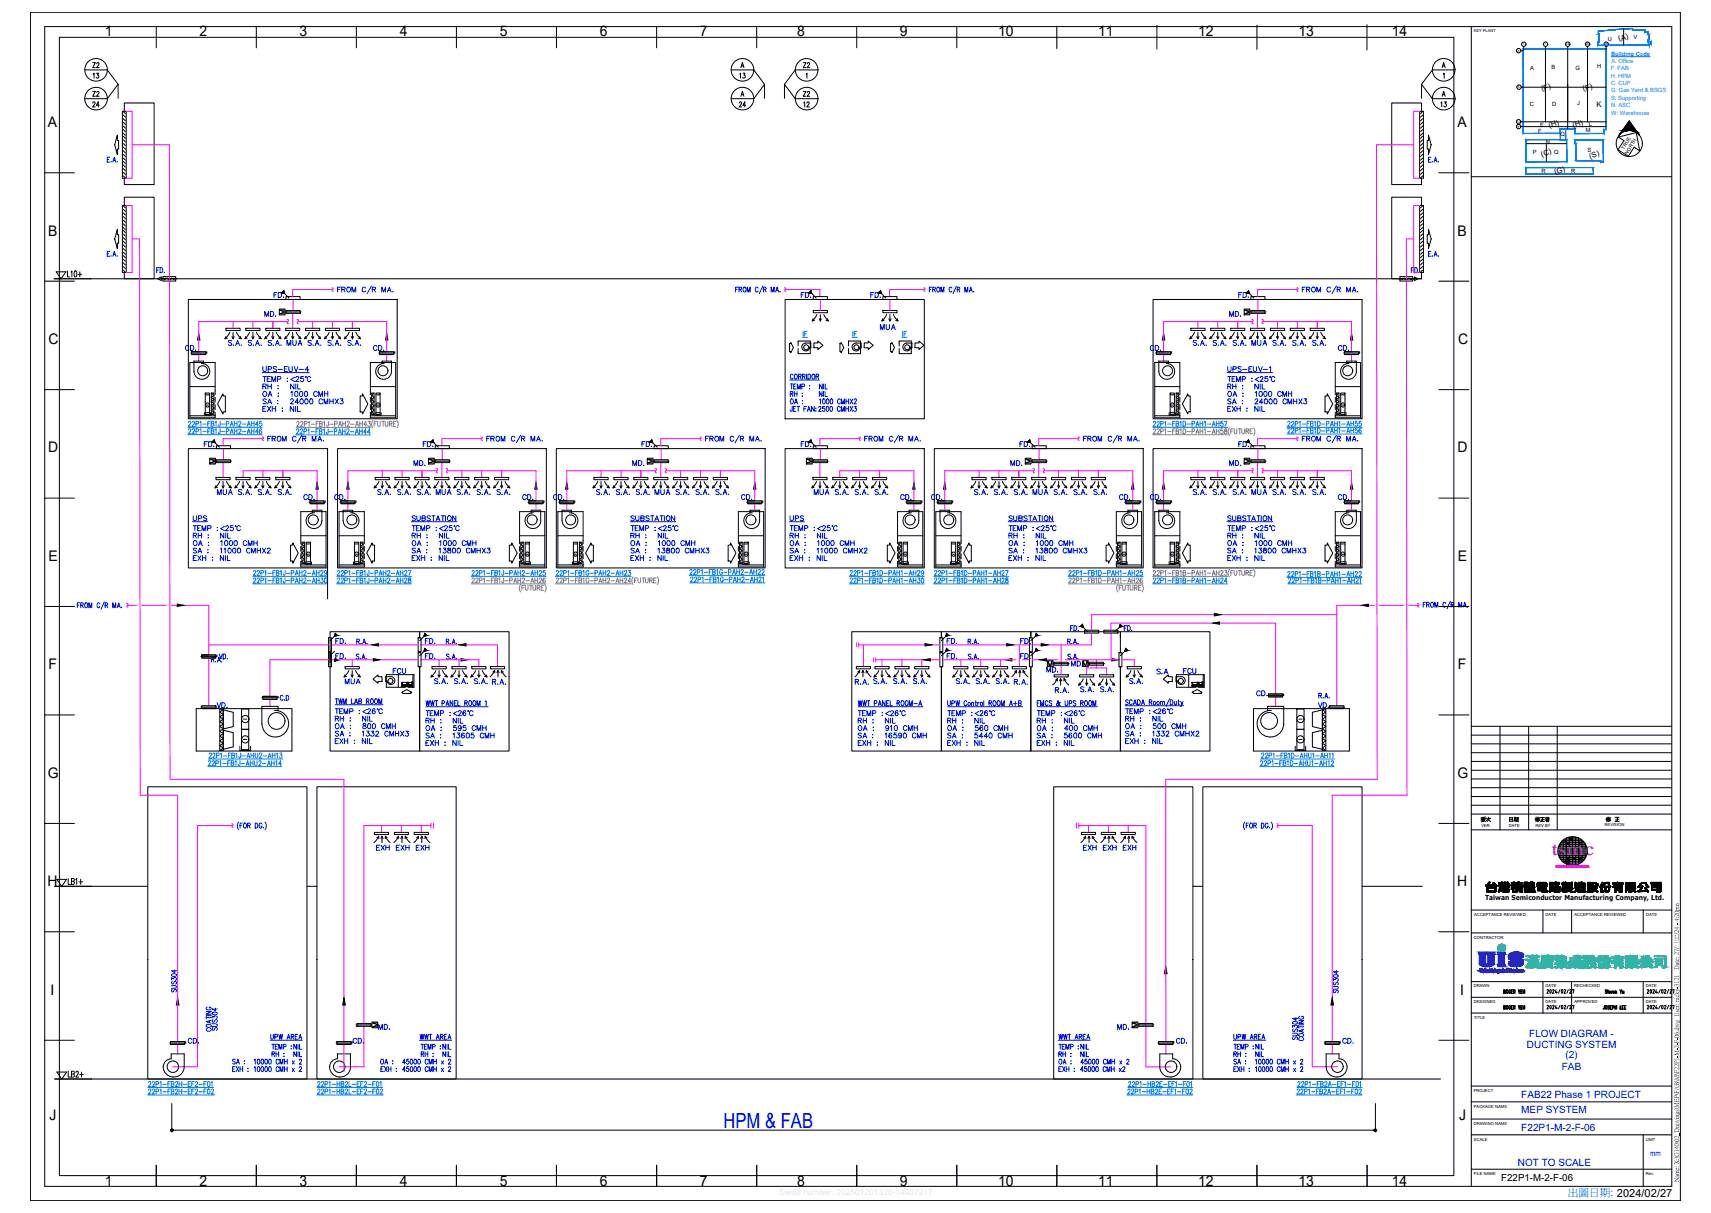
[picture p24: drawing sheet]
<svg xmlns="http://www.w3.org/2000/svg" width="860mm" height="610mm" viewBox="0 0 860 610" stroke-linecap="round" stroke-linejoin="round" font-family="sans-serif">
<defs><g id="words">
<text font-size="13.7" x="740" y="415">版次</text>
<text font-size="11.9" x="765" y="415">修正者</text>
<text font-size="10.5" fill="#00f" x="364" y="567">HPM &amp; FAB</text>
<text font-size="10.2" fill="#ff003f" x="780" y="430">tsmc</text>
<g font-size="7.3">
<text x="53" y="18">1</text>
<text x="100" y="18">2</text>
<text x="151" y="18">3</text>
<text x="201" y="18">4</text>
<text x="251" y="18">5</text>
<text x="301" y="18">6</text>
<text x="352" y="18">7</text>
<text x="401" y="18">8</text>
<text x="452" y="18">9</text>
<text x="502" y="18">10</text>
<text x="552" y="18">11</text>
<text x="602" y="18">12</text>
<text x="653" y="18">13</text>
<text x="700" y="18">14</text>
<text x="24" y="64">A</text>
<text x="733" y="64">A</text>
<text x="24" y="118">B</text>
<text x="733" y="118">B</text>
<text x="24" y="173">C</text>
<text x="733" y="173">C</text>
<text x="24" y="227">D</text>
<text x="733" y="227">D</text>
<text x="24" y="282">E</text>
<text x="733" y="282">E</text>
<text x="24" y="337">F</text>
<text x="733" y="337">F</text>
<text x="24" y="391">G</text>
<text x="733" y="391">G</text>
<text x="24" y="446">H</text>
<text x="732" y="446">H</text>
<text x="25" y="500">I</text>
<text x="734" y="500">I</text>
<text x="25" y="563">J</text>
<text x="733" y="563">J</text>
<text x="53" y="597">1</text>
<text x="100" y="597">2</text>
<text x="151" y="597">3</text>
<text x="201" y="597">4</text>
<text x="251" y="597">5</text>
<text x="301" y="597">6</text>
<text x="352" y="597">7</text>
<text x="401" y="597">8</text>
<text x="452" y="597">9</text>
<text x="502" y="597">10</text>
<text x="552" y="597">11</text>
<text x="602" y="597">12</text>
<text x="653" y="597">13</text>
<text x="700" y="597">14</text>
</g>
<g font-size="6.2">
<text x="33" y="140">L10+</text>
<text x="151" y="253">CD.</text>
<text x="167" y="253">CD.</text>
<text x="261" y="253">CD.</text>
<text x="277" y="253">CD.</text>
<text x="371" y="253">CD.</text>
<text x="452" y="253">CD.</text>
<text x="467" y="253">CD.</text>
<text x="562" y="253">CD.</text>
<text x="577" y="253">CD.</text>
<text x="671" y="253">CD.</text>
<text x="525" y="339">MD.</text>
<text x="33" y="446">LB1+</text>
</g>
<g font-size="6.2" fill="#00f">
<text x="131" y="201">OA : 1000 CMH</text>
<text x="396" y="201">RH : NIL</text>
<text x="616" y="201">OA : 1000 CMH</text>
<text x="96" y="272">RH : NIL</text>
<text x="206" y="272">RH : NIL</text>
<text x="316" y="272">RH : NIL</text>
<text x="396" y="272">RH : NIL</text>
<text x="506" y="272">RH : NIL</text>
<text x="616" y="272">RH : NIL</text>
<text x="167" y="364">RH : NIL</text>
<text x="564" y="364">RH : NIL</text>
<text x="213" y="373">SA : 13605 CMH</text>
<text x="430" y="373">SA : 16590 CMH</text>
<text x="475" y="373">SA : 5440 CMH</text>
<text x="520" y="373">SA : 5600 CMH</text>
</g>
<g font-size="5.7">
<text x="46" y="35">Z2</text>
<text x="403" y="35">Z2</text>
<text x="46" y="41">13</text>
<text x="370" y="41">13</text>
<text x="46" y="50">Z2</text>
<text x="403" y="50">Z2</text>
<text x="45" y="55">24</text>
<text x="370" y="55">24</text>
<text x="403" y="55">12</text>
<text x="723" y="55">13</text>
<text x="137" y="151">FD.</text>
<text x="401" y="151">FD.</text>
<text x="436" y="151">FD.</text>
<text x="622" y="151">FD.</text>
<text x="441" y="167">MUA</text>
<text x="92" y="177">CD.</text>
<text x="164" y="175">S.A.</text>
<text x="187" y="177">CD.</text>
<text x="577" y="177">CD.</text>
<text x="609" y="175">S.A.</text>
<text x="671" y="177">CD.</text>
<text x="102" y="226">FD.</text>
<text x="212" y="226">FD.</text>
<text x="321" y="226">FD.</text>
<text x="401" y="226">FD.</text>
<text x="512" y="226">FD.</text>
<text x="622" y="226">FD.</text>
<text x="199" y="250">S.A.</text>
<text x="309" y="250">S.A.</text>
<text x="429" y="250">S.A.</text>
<text x="539" y="250">S.A.</text>
<text x="609" y="250">S.A.</text>
<text x="168" y="325">FD.</text>
<text x="213" y="325">FD.</text>
<text x="475" y="325">FD.</text>
<text x="512" y="325">FD.</text>
<text x="109" y="333">VD.</text>
<text x="168" y="332">FD.</text>
<text x="213" y="332">FD.</text>
<text x="475" y="332">FD.</text>
<text x="512" y="332">FD.</text>
<text x="537" y="336">MD.</text>
<text x="217" y="345">S.A.</text>
<text x="227" y="345">S.A.</text>
<text x="448" y="345">S.A.</text>
<text x="140" y="353">C.D</text>
<text x="630" y="351">CD.</text>
<text x="758" y="415">日期</text>
<text x="93" y="526">CD.</text>
<text x="176" y="526">CD.</text>
<text x="590" y="526">CD.</text>
<text x="674" y="526">CD.</text>
</g>
<g font-size="5.7" fill="#00f">
<text x="132" y="160">MD.</text>
<text x="617" y="160">MD.</text>
<text x="114" y="175">S.A.</text>
<text x="123" y="175">S.A.</text>
<text x="134" y="175">S.A.</text>
<text x="143" y="175">MUA</text>
<text x="153" y="175">S.A.</text>
<text x="174" y="175">S.A.</text>
<text x="599" y="175">S.A.</text>
<text x="618" y="175">S.A.</text>
<text x="628" y="175">MUA</text>
<text x="639" y="175">S.A.</text>
<text x="648" y="175">S.A.</text>
<text x="659" y="175">S.A.</text>
<text x="131" y="197">RH : NIL</text>
<text x="396" y="197">TEMP : NIL</text>
<text x="616" y="197">RH : NIL</text>
<text x="131" y="204">SA : 24000 CMHX3</text>
<text x="131" y="208">EXH : NIL</text>
<text x="396" y="204">OA : 1000 CMHX2</text>
<text x="616" y="204">SA : 24000 CMHX3</text>
<text x="616" y="208">EXH : NIL</text>
<text x="207" y="235">MD.</text>
<text x="317" y="235">MD.</text>
<text x="507" y="235">MD.</text>
<text x="617" y="235">MD.</text>
<text x="108" y="250">MUA</text>
<text x="119" y="250">S.A.</text>
<text x="128" y="250">S.A.</text>
<text x="139" y="250">S.A.</text>
<text x="189" y="250">S.A.</text>
<text x="208" y="250">S.A.</text>
<text x="218" y="250">MUA</text>
<text x="229" y="250">S.A.</text>
<text x="238" y="250">S.A.</text>
<text x="249" y="250">S.A.</text>
<text x="298" y="250">S.A.</text>
<text x="319" y="250">S.A.</text>
<text x="328" y="250">MUA</text>
<text x="339" y="250">S.A.</text>
<text x="349" y="250">S.A.</text>
<text x="358" y="250">S.A.</text>
<text x="408" y="250">MUA</text>
<text x="418" y="250">S.A.</text>
<text x="439" y="250">S.A.</text>
<text x="489" y="250">S.A.</text>
<text x="498" y="250">S.A.</text>
<text x="509" y="250">S.A.</text>
<text x="518" y="250">MUA</text>
<text x="528" y="250">S.A.</text>
<text x="549" y="250">S.A.</text>
<text x="599" y="250">S.A.</text>
<text x="618" y="250">S.A.</text>
<text x="628" y="250">MUA</text>
<text x="639" y="250">S.A.</text>
<text x="648" y="250">S.A.</text>
<text x="659" y="250">S.A.</text>
<text x="96" y="276">OA : 1000 CMH</text>
<text x="206" y="276">OA : 1000 CMH</text>
<text x="316" y="276">OA : 1000 CMH</text>
<text x="396" y="276">OA : 1000 CMH</text>
<text x="506" y="276">OA : 1000 CMH</text>
<text x="616" y="276">OA : 1000 CMH</text>
<text x="96" y="279">SA : 11000 CMHX2</text>
<text x="206" y="279">SA : 13800 CMHX3</text>
<text x="316" y="279">SA : 13800 CMHX3</text>
<text x="396" y="279">SA : 11000 CMHX2</text>
<text x="506" y="279">SA : 13800 CMHX3</text>
<text x="616" y="279">SA : 13800 CMHX3</text>
<text x="96" y="283">EXH : NIL</text>
<text x="206" y="283">EXH : NIL</text>
<text x="316" y="283">EXH : NIL</text>
<text x="396" y="283">EXH : NIL</text>
<text x="506" y="283">EXH : NIL</text>
<text x="616" y="283">EXH : NIL</text>
<text x="196" y="340">FCU</text>
<text x="580" y="340">S.A</text>
<text x="594" y="340">FCU</text>
<text x="172" y="345">MUA</text>
<text x="237" y="345">S.A.</text>
<text x="246" y="345">R.A.</text>
<text x="429" y="345">R.A.</text>
<text x="438" y="345">S.A.</text>
<text x="458" y="345">S.A.</text>
<text x="479" y="345">S.A.</text>
<text x="489" y="345">S.A.</text>
<text x="500" y="345">S.A.</text>
<text x="509" y="345">R.A.</text>
<text x="567" y="345">S.A.</text>
<text x="529" y="350">R.A.</text>
<text x="108" y="357">VD.</text>
<text x="661" y="357">VD.</text>
<text x="213" y="365">RH : NIL</text>
<text x="430" y="365">RH : NIL</text>
<text x="475" y="365">RH : NIL</text>
<text x="520" y="365">RH : NIL</text>
<text x="167" y="368">OA : 800 CMH</text>
<text x="167" y="371">SA : 1332 CMHX3</text>
<text x="213" y="369">OA : 595 CMH</text>
<text x="430" y="369">OA : 910 CMH</text>
<text x="475" y="369">OA : 560 CMH</text>
<text x="520" y="369">OA : 400 CMH</text>
<text x="564" y="368">OA : 500 CMH</text>
<text x="564" y="371">SA : 1332 CMHX2</text>
<text x="167" y="375">EXH : NIL</text>
<text x="213" y="376">EXH : NIL</text>
<text x="430" y="376">EXH : NIL</text>
<text x="475" y="376">EXH : NIL</text>
<text x="520" y="376">EXH : NIL</text>
<text x="564" y="375">EXH : NIL</text>
<text x="188" y="429">EXH</text>
<text x="198" y="429">EXH</text>
<text x="208" y="429">EXH</text>
<text x="543" y="429">EXH</text>
<text x="554" y="429">EXH</text>
<text x="563" y="429">EXH</text>
<text x="90" y="500" transform="rotate(-90 90 500)">SUS304</text>
<text x="673" y="501" transform="rotate(-90 673 501)">SUS304</text>
<text x="110" y="519" transform="rotate(-90 110 519)">SUS304</text>
<text x="189" y="519">MD.</text>
<text x="561" y="519">MD.</text>
<text x="653" y="524" transform="rotate(-90 653 524)">SUS304</text>
<text x="656" y="525" transform="rotate(-90 656 525)">COATING</text>
<text x="135" y="533">RH : NIL</text>
<text x="211" y="533">RH : NIL</text>
<text x="531" y="533">RH : NIL</text>
<text x="619" y="533">RH : NIL</text>
<text x="190" y="536">OA : 45000 CMH x 2</text>
<text x="531" y="536">OA : 45000 CMH x 2</text>
</g>
<text font-size="5.4" fill="#00f" x="788" y="601">出圖日期: 2024/02/27</text>
<g font-size="5.3">
<text x="139" y="159">M</text>
<text x="624" y="159">M</text>
</g>
<g font-size="5" fill="#00f">
<text x="769" y="521">FLOW DIAGRAM -</text>
<text x="768" y="527">DUCTING SYSTEM</text>
<text x="787" y="532">(2)</text>
<text x="785" y="538">FAB</text>
<text x="765" y="552">FAB22 Phase 1 PROJECT</text>
<text x="765" y="560">MEP SYSTEM</text>
<text x="765" y="568">F22P1-M-2-F-06</text>
<text x="763" y="586">NOT TO SCALE</text>
</g>
<g font-size="4.9">
<text x="104" y="234">M</text>
<text x="214" y="234">M</text>
<text x="324" y="234">M</text>
<text x="404" y="234">M</text>
<text x="514" y="234">M</text>
<text x="624" y="234">M</text>
<text x="186" y="518">M</text>
<text x="568" y="518">M</text>
<text x="755" y="594">F22P1-M-2-F-06</text>
</g>
<text font-size="4" fill="#00f" x="830" y="581">mm</text>
<g font-size="3.9">
<text x="814" y="21" transform="rotate(-18 814 21)">(A)</text>
<text x="775" y="46" transform="rotate(-17 775 46)">(F)</text>
<text x="796" y="46" transform="rotate(-17 796 46)">(F)</text>
<text x="803" y="54">K</text>
<text x="779" y="64" transform="rotate(-18 779 64)">(H)</text>
<text x="791" y="64" transform="rotate(-18 791 64)">(H)</text>
<text x="775" y="79" transform="rotate(-18 775 79)">(C)</text>
<text x="799" y="80" transform="rotate(-18 799 80)">(S)</text>
<text x="782" y="88" transform="rotate(-18 782 88)">(G)</text>
</g>
<text font-size="3.4" x="747" y="453">Taiwan Semiconductor Manufacturing Company, Ltd.</text>
<g font-size="2.9">
<text x="808" y="20">U</text>
<text x="821" y="20">V</text>
<text x="769" y="35">A</text>
<text x="780" y="35">B</text>
<text x="792" y="35">G</text>
<text x="803" y="34">H</text>
<text x="769" y="53">C</text>
<text x="780" y="53">D</text>
<text x="793" y="53">J</text>
<text x="774" y="64">E</text>
<text x="799" y="63">L</text>
<text x="773" y="67">F</text>
<text x="784" y="68">Q</text>
<text x="797" y="66">M</text>
<text x="770" y="77">P</text>
<text x="777" y="72">N</text>
<text x="781" y="77">Q</text>
<text x="798" y="77">S</text>
<text x="775" y="87">R</text>
<text x="790" y="87">R</text>
</g>
<g font-size="2.9" fill="#007fff">
<text x="810" y="28">Building Code</text>
<text x="810" y="35">F: FAB</text>
<text x="810" y="32">A: Office</text>
<text x="810" y="39">H: HPM</text>
<text x="810" y="43">C: CUP</text>
<text x="810" y="46">G: Gas Yard &amp; BSGS</text>
<text x="810" y="54">N: ASC</text>
<text x="810" y="50">S: Supporting</text>
<text x="810" y="58">W: Warehouse</text>
</g>
<g font-size="2.5">
<text x="816" y="75" transform="rotate(-57 816 75)">TRUE</text>
<text x="818" y="78" transform="rotate(-57 818 78)">NORTH</text>
</g>
<g font-size="2.1">
<text x="745" y="416">VER.</text>
<text x="758" y="416">DATE</text>
<text x="772" y="416">REV.BY</text>
<text x="807" y="415">REVISION</text>
<text x="741" y="461">ACCEPTANCE REVIEWED</text>
<text x="777" y="461">DATE</text>
<text x="791" y="461">ACCEPTANCE REVIEWED</text>
<text x="827" y="461">DATE</text>
<text x="741" y="472">CONTRACTOR</text>
<text x="741" y="497">DRAWN</text>
<text x="777" y="497">DATE</text>
<text x="791" y="497">RECHECKED</text>
<text x="827" y="497">DATE</text>
<text x="741" y="504">DESIGNED</text>
<text x="777" y="504">DATE</text>
<text x="791" y="504">APPROVED</text>
<text x="827" y="504">DATE</text>
<text x="741" y="512">TITLE</text>
<text x="741" y="549">PROJECT</text>
<text x="741" y="557">PACKAGE NAME</text>
<text x="741" y="566">DRAWING NAME</text>
<text x="741" y="574">SCALE</text>
<text x="827" y="574">UNIT</text>
<text x="741" y="591">FILE NAME</text>
<text x="827" y="591">Rev.</text>
</g>
<text font-size="2" x="741" y="16">KEY PLANT</text>
<g font-size="1.6">
<text x="765" y="23">1</text>
<text x="776" y="23">7</text>
<text x="787" y="23">14</text>
<text x="797" y="23">20</text>
<text x="806" y="23">26</text>
<text x="763" y="26">A</text>
<text x="763" y="44">K</text>
<text x="763" y="62">U</text>
<text x="763" y="64">Y</text>
</g>
</g></defs>
<g fill="none" stroke="#000" stroke-width=".5">
<path d="M15 6h830v598h-830zM22 13h818v584h-818zM30 19h701v572h-701zM79 14v10M129 14v10M179 14v10M229 14v10M280 14v10M330 14v10M380 14v10M431 14v10M481 14v10"/>
<path d="M531 13v11M582 13v12M632 13v12M687 12v13M740 13v584M816 15v8M43 35h11M54 35l5 7M368 35h11M372 34l1-3 1 3M373 33h1M379 35l5 7"/>
<path d="M405 37h1v2M411 35h-11l-6 7M725 34l1-3v3M725 33h1M725 37h1v2M731 35h-11l-5 7M764 25h2M766 23v2M777 23v38M788 23v42M798 23v38M807 23v2"/>
<path d="M43 50h11M59 42v7M59 42l-5 8M62 56h1v34h-1zM62 56l1 1M62 58l1 1M62 60l1 1M62 56v-4h15v41h-15v-3M368 50h11M372 48l1-2 1 2M373 48h1M384 42l-5 8"/>
<path d="M384 42v7M394 42l6 8h11M394 42v7M714 56h2v34h-2zM715 56v-4h-15v41h15v-3M715 42l5 8h11M715 42v7M715 56l-1 1M715 58l-1 1M715 60l-1 1M725 48l1-2v2M725 48h1"/>
<path d="M765 44h42M59 68v3h1l-1 7-1-5zM62 67l1 1M62 63l1 1M62 62l1 1M62 65l1 1M62 79l1 1M62 68l1 2M62 70l1 1M62 72l1 1M62 76l1 1M62 74l1 1"/>
<path d="M62 78l1 1M715 67l-1 1M715 63l-1 1M715 62l-1 1M715 65l-1 1M715 79l-1 1M715 68l-1 2M715 70l-1 1M715 72l-1 1M715 76l-1 1M715 74l-1 1M715 78l-1 1"/>
<path d="M718 68l1 5-1 5v-3h-1zM764 61h43M764 64h43M767 72h21M777 72v9M813 69l10-2 1 9-3-2-3 5-5-4 3-4zM814 68l5-7 5 7M22 87h15M62 81l1 1M62 83l1 1M62 87l1 1M62 85l1 1"/>
<path d="M62 88l1 2M715 81l-1 1M715 83l-1 1M715 87l-1 1M715 85l-1 1M715 88l-1 2M723 87h15M740 89h100M59 115v3h1l-1 7-1-5zM62 103h1v34h-1zM62 114l1 1M62 103l1 1"/>
<path d="M62 105l1 1M62 107l1 1M62 111l1 1M62 109l1 1M62 113l1 1M62 116l1 1M62 118l1 1M62 120l1 1M62 103v-4h15v41h-15v-3M714 103h2v34h-2zM715 103v-4h-15v41h15v-3M715 114l-1 1"/>
<path d="M715 103l-1 1M715 105l-1 1M715 107l-1 1M715 111l-1 1M715 109l-1 1M715 113l-1 1M715 116l-1 1M715 118l-1 1M715 120l-1 1M718 115l1 5-1 5v-3h-1zM33 137h-5l3 3M62 127l1 1"/>
<path d="M62 123l1 1M62 121l1 1M62 125l1 1M62 128l1 2M62 130l1 1M62 134l1 1M62 132l1 1M62 136l1 1M82 139h6v2h-6zM83 140v1M84 140l1 1M86 140v1"/>
<path d="M87 140l1 1M704 139h6v2h-6zM705 140v1M706 140l1 1M708 140l-1 1M709 140v1M711 139l2 1-2 1zM715 127l-1 1M715 123l-1 1M715 121l-1 1M715 125l-1 1M715 128l-1 2"/>
<path d="M715 130l-1 1M715 134l-1 1M715 132l-1 1M715 136l-1 1M22 141h15M27 140h688M79 140l2-1v2zM95 151h105v60h-105zM144 156h7v2h-7zM144 149h7v2h-7zM146 157h5M395 151h70v60h-70z"/>
<path d="M409 156h7v1h-7zM409 149h7v2h-7zM411 158l-3 3M412 158v3M414 158l2 3M444 156h7v1h-7zM444 149h7v2h-7zM446 158l-3 3M447 158v3M449 158l2 3M580 151h105v60h-105zM629 156h7v2h-7z"/>
<path d="M629 149h7v2h-7zM631 157h5M723 141h15M96 177h7v1h-7zM96 178h7M104 177v1h-3M114 165h7v1h-7zM115 167l-2 3M117 167v3M119 167l2 3M124 165h7v1h-7zM125 167l-2 3"/>
<path d="M127 167v3M129 167l2 3M134 165h7v1h-7zM136 167l-3 3M137 167v3M139 167l2 3M144 165h7v1h-7zM145 167l-2 3M147 167v3M149 167l2 3M154 165h7v1h-7zM156 167l-3 3"/>
<path d="M157 167v3M159 167l2 3M164 165h7v1h-7zM165 167l-2 3M167 167v3M169 167l2 3M174 165h7v1h-7zM176 167l-3 3M177 167v3M179 167l2 3M191 177h7v1h-7zM191 178h7"/>
<path d="M198 177v1h-2M397 173l1-1 1 3-1 2h-1zM401 174v-3h6v7h-6v-3M407 174a2 2 0 0 1-2 2 2 2 0 0 1-2-1 2 2 0 0 1 2-2h3v2h-1M409 160l-1 1h1M409 172h2v-1l3 3-3 2v-1h-2zM412 160v1M413 160l-1 1M416 160v1h-1M422 173l1-1 1 3-1 2h-1zM427 174v-3h6v7h-6v-3M430 173h3v2h-1"/>
<path d="M430 173a2 2 0 0 0-2 2 2 2 0 0 0 2 1 2 2 0 0 0 2-2M434 172h2v-1l3 3-3 2v-1h-2zM444 160l-1 1M448 173v-1l2 3-2 2zM451 160v1M452 174v-3h6v7h-6v-3M458 174a2 2 0 0 1-2 2 2 2 0 0 1-2-1 2 2 0 0 1 2-2h2v2M460 172h2v-1l2 3-2 2v-1h-2zM581 177h7v1h-7zM581 178h7M589 177v1h-3M599 165h7v1h-7z"/>
<path d="M600 167l-2 3M602 167v3M604 167l2 3M609 165h7v1h-7zM610 167l-2 3M612 167v3M614 167l2 3M619 165h7v1h-7zM620 167l-2 3M622 167v3M624 167l2 3M629 165h7v1h-7z"/>
<path d="M630 167l-2 3M632 167v3M634 167l2 3M639 165h7v1h-7zM640 167l-2 3M642 167v3M644 167l2 3M649 165h7v1h-7zM650 167l-2 3M652 167v3M654 167l2 3M659 165h7v1h-7z"/>
<path d="M660 167l-2 3M662 167v3M664 167l2 3M676 177h7v1h-7zM676 178h7M683 177v1h-2M22 196h15M95 194h13M101 183a4 4 0 0 1 4 4 4 4 0 0 1-3 4 4 4 0 0 1-4-4M102 183v-1h-5v5M103 198h2v10h-2zM103 199h2"/>
<path d="M106 198h2v10h-2M106 198l2 1-2 1 2 1-2 1 2 1-2 1 2 1-2 1 2 1-2 1M106 198v10M108 198v-16h-13v28h13v-3M108 200v2M112 198v1h1v8h-1v1l-3-5zM181 199h1v-1l3 5-3 5v-1h-1zM186 198v-16h13v28h-13v-3M186 194h13M186 200v2M188 198h-1v10h1M188 198l-1 1 1 1-1 1 1 1-1 1 1 1-1 1 1 1-1 1 1 1"/>
<path d="M188 198v10M189 198h2v10h-2zM189 199h2M193 183a4 4 0 0 0-4 4 4 4 0 0 0 4 4 4 4 0 0 0 4-4v-5h-5v1M580 194h13M586 183a4 4 0 0 1 4 4 4 4 0 0 1-3 4 4 4 0 0 1-4-4M587 183v-1h-5v5M588 198h2v10h-2zM588 199h2M591 198h2v10h-2M591 198l2 1-2 1 2 1-2 1 2 1-2 1 2 1-2 1 2 1-2 1M591 198v10"/>
<path d="M593 198v-16h-13v28h13v-3M593 200v2M597 198v1h1v8h-1v1l-3-5zM666 199h1v-1l3 5-3 5v-1h-1zM671 198v-16h13v28h-13v-3M671 200v2M671 194h13M673 198h-1v10h1M673 198l-1 1 1 1-1 1 1 1-1 1 1 1-1 1 1 1-1 1 1 1M673 198v10M674 198h2v10h-2zM674 199h2"/>
<path d="M678 183a4 4 0 0 0-4 4 4 4 0 0 0 4 4 4 4 0 0 0 4-4v-5h-5v1M723 196h15M95 209h13M103 207v2h3v-2M103 207h2M104 204h1M108 203v3M186 209h13M186 203v3M188 207v2h4v-2M189 207h2M189 204h2"/>
<path d="M580 209h13M588 207v2h3v-2M588 207h2M589 204h1M593 203v3M671 203v3M671 209h13M673 207v2h4v-2M674 207h2M674 204h2M95 226h70v60h-70zM109 231h7v2h-7z"/>
<path d="M109 224h7v2h-7zM111 232h5M170 226h105v60h-105zM219 231h7v2h-7zM219 224h7v2h-7zM221 232h5M280 226h105v60h-105zM329 231h7v2h-7zM329 224h7v2h-7zM331 232h5M395 226h70v60h-70zM409 231h7v2h-7z"/>
<path d="M409 224h7v2h-7zM411 232h5M470 226h105v60h-105zM519 231h7v2h-7zM519 224h7v2h-7zM521 232h5M580 226h105v60h-105zM629 231h7v2h-7zM629 224h7v2h-7zM631 232h5M22 250h15M109 240h7v1h-7z"/>
<path d="M110 242l-2 3M112 242v3M114 242l2 3M119 240h7v1h-7zM120 242l-2 3M122 242v3M124 242l2 3M129 240h7v1h-7zM130 242l-2 3M132 242v3M134 242l2 3M139 240h7v1h-7z"/>
<path d="M140 242l-2 3M142 242v3M144 242l2 3M156 252h7v1h-7zM156 253h7M158 258a4 4 0 0 0-4 4 4 4 0 0 0 4 4 4 4 0 0 0 4-4v-5h-5v1M163 252v1h-2M171 252h7v1h-7zM171 253h7M176 258a4 4 0 0 1 4 4 4 4 0 0 1-3 4 4 4 0 0 1-4-4M177 258v-1h-5v5M179 252v1h-3"/>
<path d="M189 240h7v1h-7zM190 242l-2 3M192 242v3M194 242l2 3M199 240h7v1h-7zM200 242l-2 3M202 242v3M204 242l2 3M209 240h7v1h-7zM210 242l-2 3M212 242v3M214 242l2 3"/>
<path d="M219 240h7v1h-7zM220 242l-2 3M222 242v3M224 242l2 3M229 240h7v1h-7zM230 242l-2 3M232 242v3M234 242l2 3M239 240h7v1h-7zM240 242l-2 3M242 242v3M244 242l2 3"/>
<path d="M249 240h7v1h-7zM251 242l-3 3M252 242v3M254 242l2 3M266 252h7v1h-7zM266 253h7M268 258a4 4 0 0 0-4 4 4 4 0 0 0 4 4 4 4 0 0 0 4-4v-5h-5v1M273 252v1h-2M281 252h7v1h-7zM281 253h7M286 258a4 4 0 0 1 5 4 4 4 0 0 1-4 4 4 4 0 0 1-4-4v-5h4v1M289 252v1h-3"/>
<path d="M299 240h7v1h-7zM300 242l-2 3M302 242v3M304 242l2 3M309 240h7v1h-7zM310 242l-2 3M312 242v3M314 242l2 3M319 240h7v1h-7zM320 242l-2 3M322 242v3M324 242l2 3"/>
<path d="M329 240h7v1h-7zM330 242l-2 3M332 242v3M334 242l2 3M339 240h7v1h-7zM340 242l-2 3M342 242v3M344 242l2 3M349 240h7v1h-7zM350 242l-2 3M352 242v3M354 242l2 3"/>
<path d="M359 240h7v1h-7zM360 242l-2 3M362 242v3M364 242l2 3M376 252h7v1h-7zM376 253h7M378 258a4 4 0 0 0-4 4 4 4 0 0 0 4 4 4 4 0 0 0 4-4v-5h-5v1M383 252v1h-2M409 240h7v1h-7zM410 242l-2 3M412 242v3M414 242l2 3"/>
<path d="M419 240h7v1h-7zM420 242l-2 3M422 242v3M424 242l2 3M429 240h7v1h-7zM430 242l-2 3M432 242v3M434 242l2 3M439 240h7v1h-7zM440 242l-2 3M442 242v3M444 242l2 3"/>
<path d="M456 252h7v1h-7zM456 253h7M458 258a4 4 0 0 0-4 4 4 4 0 0 0 4 4 4 4 0 0 0 4-4v-5h-5v1M463 252v1h-2M471 252h7v1h-7zM471 253h7M476 258a4 4 0 0 1 5 4 4 4 0 0 1-4 4 4 4 0 0 1-4-4v-5h4v1M479 252v1h-3M489 240h7v1h-7zM490 242l-2 3M492 242v3M494 242l2 3"/>
<path d="M499 240h7v1h-7zM501 242l-3 3M502 242v3M504 242l2 3M509 240h7v1h-7zM510 242l-2 3M512 242v3M514 242l2 3M519 240h7v1h-7zM521 242l-3 3M522 242v3M524 242l2 3"/>
<path d="M529 240h7v1h-7zM530 242l-2 3M532 242v3M534 242l2 3M539 240h7v1h-7zM541 242l-3 3M542 242v3M544 242l2 3M549 240h7v1h-7zM550 242l-2 3M552 242v3M554 242l2 3"/>
<path d="M566 252h7v1h-7zM566 253h7M568 258a4 4 0 0 0-4 4 4 4 0 0 0 4 4 4 4 0 0 0 4-4v-5h-5v1M573 252v1h-2M581 252h7v1h-7zM581 253h7M586 258a4 4 0 0 1 4 4 4 4 0 0 1-3 4 4 4 0 0 1-4-4M587 258v-1h-5v5M589 252v1h-3M599 240h7v1h-7zM600 242l-2 3M602 242v3"/>
<path d="M604 242l2 3M609 240h7v1h-7zM610 242l-2 3M612 242v3M614 242l2 3M619 240h7v1h-7zM620 242l-2 3M622 242v3M624 242l2 3M629 240h7v1h-7zM630 242l-2 3M632 242v3"/>
<path d="M634 242l2 3M639 240h7v1h-7zM640 242l-2 3M642 242v3M644 242l2 3M649 240h7v1h-7zM650 242l-2 3M652 242v3M654 242l2 3M659 240h7v1h-7zM660 242l-2 3M662 242v3"/>
<path d="M664 242l2 3M676 252h7v1h-7zM676 253h7M678 258a4 4 0 0 0-4 4 4 4 0 0 0 4 4 4 4 0 0 0 4-4v-5h-5v1M683 252v1h-2M723 250h15M146 274h1v-1l3 5-3 5v-1h-1zM151 273v-16h13v28h-13v-3M151 269h13M151 275v2M151 278v3M153 273h-1v10h1"/>
<path d="M153 273l-1 1 1 1-1 1 1 1-1 1 1 1-1 1 1 1-1 1 1 1M153 273v10M154 273h2v10h-2zM154 274h2M154 279h2M170 269h13M178 273h2v10h-2zM178 274h2M179 279h1M181 273h1v10h-1M181 273l1 1-1 1 1 1-1 1 1 1-1 1 1 1-1 1 1 1-1 1M181 273v10"/>
<path d="M183 273v-16h-13v28h13v-3M183 275v2M183 278v3M187 273v1h1v8h-1v1l-3-5zM256 274h1v-1l3 5-3 5v-1h-1zM261 273v-16h13v28h-13v-3M261 269h13M261 275v2M261 278v3M263 273h-1v10h1M263 273l-1 1 1 1-1 1 1 1-1 1 1 1-1 1 1 1-1 1 1 1M263 273v10"/>
<path d="M264 273h2v10h-2zM264 274h2M264 279h2M280 269h13M288 273h2v10h-2zM288 274h2M289 279h1M291 273h2v10h-2M291 273l2 1-2 1 2 1-2 1 2 1-2 1 2 1-2 1 2 1-2 1M291 273v10M293 273v-16h-13v28h13v-3M293 275v2"/>
<path d="M293 278v3M297 273v1h1v8h-1v1l-3-5zM366 274h1v-1l3 5-3 5v-1h-1zM371 273v-16h13v28h-13v-3M371 269h13M371 275v2M371 278v3M373 273h-1v10h1M373 273l-1 1 1 1-1 1 1 1-1 1 1 1-1 1 1 1-1 1 1 1M373 273v10M374 273h2v10h-2zM374 274h2"/>
<path d="M375 279h1M446 274h1v-1l3 5-3 5v-1h-1zM451 273v-16h13v28h-13v-3M451 269h13M451 275v2M451 278v3M453 273h-1v10h1M453 273l-1 1 1 1-1 1 1 1-1 1 1 1-1 1 1 1-1 1 1 1M453 273v10M454 273h2v10h-2zM454 274h2M455 279h1"/>
<path d="M470 269h13M478 273h2v10h-2zM478 274h2M479 279h1M481 273h2v10h-2M481 273l2 1-2 1 2 1-2 1 2 1-2 1 2 1-2 1 2 1-2 1M481 273v10M483 273v-16h-13v28h13v-3M483 275v2M483 278v3M487 273v1h1v8h-1v1l-3-5zM556 274h1v-1l3 5-3 5v-1h-1z"/>
<path d="M561 273v-16h13v28h-13v-3M561 275v2M561 278v3M561 269h13M563 273h-1v10h1M563 273l-1 1 1 1-1 1 1 1-1 1 1 1-1 1 1 1-1 1 1 1M563 273v10M564 273h2v10h-2zM564 274h2M565 279h1M580 269h13M588 273h2v10h-2z"/>
<path d="M588 274h2M589 279h1M591 273h2v10h-2M591 273v10M591 273l2 1-2 1 2 1-2 1 2 1-2 1 2 1-2 1 2 1-2 1M593 273v-16h-13v28h13v-3M593 275v2M593 278v3M597 273v1h1v8h-1v1l-3-5zM666 274h1v-1l3 5-3 5v-1h-1zM671 273v-16h13v28h-13v-3M671 275v2"/>
<path d="M671 278v3M671 269h13M673 273h-1v10h1M673 273v10M673 273l-1 1 1 1-1 1 1 1-1 1 1 1-1 1 1 1-1 1 1 1M674 273h2v10h-2zM674 274h2M674 279h2M151 284h13M153 282v2h4v-2M154 282h2M165 286v15"/>
<path d="M170 284h13M178 282v2h3v-2M178 282h2M261 284h13M263 282v2h4v-2M264 282h2M280 284h13M288 282v2h3v-2M288 282h2M371 284h13M373 282v2h4v-2M374 282h2"/>
<path d="M451 284h13M453 282v2h4v-2M454 282h2M470 284h13M478 282v2h3v-2M478 282h2M561 284h13M563 282v2h4v-2M564 282h2M580 284h13M588 282v2h3v-2M588 282h2"/>
<path d="M671 284h13M673 282v2h4v-2M674 282h2M22 305h15M166 318h45v3v-3h45v60h-45v-43v43h-45zM521 318l1 2h-2zM543 315l1-1 1 1zM545 315l2 3M545 317h7v1h-7zM555 317h7v1h-7zM563 315l-3 3M563 314l1 1h-1z"/>
<path d="M723 305h15M101 330h6M101 329h8v2h-8zM101 329h7M101 331h7M165 321h2v7h-2zM165 328h2v7h-2zM173 335h8v1h-8zM175 337l-2 3M177 337v3M179 337l2 3M200 339v7"/>
<path d="M208 339v7M210 321h2v7h-2zM210 328h2v7h-2zM217 335h7v1h-7zM219 337l-2 3M221 337v3M222 337l3 3M227 335h7v1h-7zM229 337l-2 3M231 337v3M232 337l3 3M237 335h7v1h-7z"/>
<path d="M239 337l-2 3M241 337v3M242 337l3 3M247 335h7v1h-7zM249 337l-3 3M249 337v1M249 337l-1 1M250 337v3M250 337l1 1M250 337v1M252 337v1M252 337l1 1"/>
<path d="M252 337l2 3M430 335h8v1h-8zM432 337l-2 3M432 337v1M432 337l-1 1M434 337v3M434 337l-1 1M434 337v1M435 337v1M435 337l1 1M435 337l3 3M440 335h7v1h-7z"/>
<path d="M442 337l-3 3M443 337v3M445 337l2 3M450 335h7v1h-7zM452 337l-3 3M453 337v3M455 337l2 3M460 335h7v1h-7zM462 337l-3 3M463 337v3M465 337l2 3M472 321h2v7h-2z"/>
<path d="M472 328h2v7h-2zM479 335h8v1h-8zM481 337l-2 3M483 337v3M485 337l2 3M489 335h8v1h-8zM491 337l-2 3M493 337v3M495 337l2 3M499 335h8v1h-8zM501 337l-2 3M503 337v3"/>
<path d="M505 337l2 3M509 335h7v1h-7zM511 337l-2 3M511 337v1M511 337l-1 1M513 337v3M513 337v1M513 337l-1 1M514 337l3 3M515 338l-1-1v1M517 321h2v7h-2zM517 328h2v7h-2z"/>
<path d="M521 326l1 1-2 1zM526 332h3v3h-3zM530 339h7v1h-7zM530 333h7v1h-7zM535 334h.1M543 339h7v1h-7zM544 332h3v3h-3zM547 334h8M548 333h7v1h-7zM553 339h7v1h-7zM562 328h2v7h-2zM563 321v-3h-45v3v-3h-45v3v-3h-45v60h45v-43v43h45v-43v43h45v-43v43h45v-60h-45v10"/>
<path d="M565 328l-2 2M566 326l1 1-2 1zM567 335h7v1h-7zM569 337l-3 3M570 337v3M572 337l2 3M598 339v7M605 339v7M22 360h15M99 356h48v22h-48zM101 356h5M101 355h8v1h-8z"/>
<path d="M110 357v20M110 358l2 1-2 1 2 2-2 1 2 1-2 1 2 1-2 2 2 1-2 1 2 1-2 2 2 1-2 1 2 1-2 1M112 357l5 1v7l-5 2M112 357v20h-2M121 357h4v10h-4zM132 351h6M132 350h7v2h-7zM132 350h7M132 352h7M138 357a7 7 0 0 1 7 7 7 7 0 0 1-6 7 7 7 0 0 1-7-7v-9h8v2M188 341l2-2v1h2v3h-2v1zM196 340h-2v3h1"/>
<path d="M197 340a2 2 0 0 1 2 2 2 2 0 0 1-3 2 2 2 0 0 1-1-2M202 343h5v1h-5zM202 345h5M202 345h1h1h1h1h1M202 348l2-1 3 1v1h-5zM202 343v1M204 346h-10v-7h14v7h-3M205 343v1M207 343v1M531 341l-2 3M531 341l1 1M531 341v1"/>
<path d="M533 341v4M533 341v1M533 341l1 1M535 341v1M535 341l1 1M535 341l2 3M543 343l-1 2 1-1M545 341l-3 3M546 343v2M546 341v4M547 343l-1 2M548 341l2 3"/>
<path d="M550 343v2l-1-1M553 343l-1 2 1-1M555 341l-3 3M556 343v2M556 341v4M557 343l-1 2M558 341l2 3M560 343v2l-1-1M585 341l2-2v1h2v3h-2v1zM592 342a2 2 0 0 0 2 2 2 2 0 0 0 2-2 2 2 0 0 0-2-2h-3v3h1M599 343h6v1h-6zM599 345h6"/>
<path d="M599 345h1h1h1h1h2M599 348l3-1 2 1v1h-4v-1zM600 343v1M601 346h-10v-7h14v7h-3M602 343v1M604 343v1M604 344h1M604 343h1M630 356h48v22h-48zM638 349h7v1h-7zM638 349h7M638 350h7"/>
<path d="M639 357a7 7 0 0 0-7 7 7 7 0 0 0 6 7 7 7 0 0 0 7-7v-9h-8v2M645 349v1h-5M652 357h4v10h-4zM660 358v7l5 2M665 357v20h1M666 357v20M666 358l-1 1 1 1-1 2 1 1-1 1 1 1-1 1 1 2-1 1 1 1-1 1 1 2-1 1 1 1-1 1 1 1M668 355h8v1h-8zM671 356h5M723 360h15M112 367l5 1v8l-5 1M121 375v2h5v-2"/>
<path d="M121 367h4v10h-4zM122 362h2M122 372h2M651 375v2h5v-2M652 367h4v10h-4zM653 362h2M653 372h2M665 367l-5 1v8l5 1M740 378h100M740 374h100M740 365h100M740 370h100"/>
<path d="M754 365v52M768 365v52M783 365v52M74 396h80v147h-80zM159 396h70v147h-70zM530 396h70v147h-70zM605 396h80v147h-80zM740 392h100M740 396h100M740 383h100M740 387h100M22 414h15"/>
<path d="M188 419h7v1h-7zM198 419h7v1h-7zM208 419h7v1h-7zM544 419h7v1h-7zM554 419h7v1h-7zM564 419h7v1h-7zM723 414h15M740 417h100M740 409h100M740 405h100M740 401h100M808 412v1"/>
<path d="M808 411l-1 1M808 411v2M809 411l-1 1M809 412h-1M809 412l-1 1M809 411l1 1M810 413h-2M812 413h2M812 411h2M812 412v1M813 411v2M813 412h1"/>
<path d="M190 421l-2 3M190 421v1M190 421h-1M192 421v3M192 421l1 1M192 421l-1 1M194 421v1M194 421h1M194 421l2 3M200 421l-2 3M200 421v1M200 421h-1"/>
<path d="M202 421v3M202 421l1 1M202 421l-1 1M204 421v1M204 421h1M204 421l2 3M210 421v1M210 421h-1M210 421l-2 3M212 421v3M212 421l1 1M212 421l-1 1"/>
<path d="M214 421v1M214 421h1M214 421l2 3M546 421l-3 3M546 421v1M546 421h-1M547 421v3M547 421l1 1M547 421v1M549 421l3 3M550 421h-1v1M555 421h1v1"/>
<path d="M556 421l-3 3M557 421v3M557 421l1 1M557 421v1M559 421v1M559 421h1M559 421l2 3M566 421l-3 3M566 421v1M566 421h-1M567 421v3M567 421l1 1"/>
<path d="M567 421v1M569 421l3 3M570 421h-1v1M783 428h15M783 427h15M783 429h15M783 426h14M783 430h15M784 425v6h13M784 425h13v6M785 423v10M786 433h9"/>
<path d="M786 423h9M786 422v12M787 422v12M787 423h.1M787 432h.1M787 432v1M787 434l2-1-2 1M787 423v1v-1M787 423v1M787 424h.1M787 424h1h-1M787 432l1-1-1 2v-1"/>
<path d="M787 432h1M787 433h1M787 421v14M788 435a7 7 0 0 1-3-12 7 7 0 0 1 11 0 7 7 0 0 1-3 12M788 435h5M788 421h5v14M788 431h-1M788 424h-1M788 433l-1 1M788 431l-1 1M788 424l-1 1M788 424v1"/>
<path d="M788 432h.1M788 421v14M788 432v1M788 434v1M789 432l-1 1M789 433l-2 1M789 433h.1M789 421v14M790 421v14M790 421h.1M790 421v1M790 423h.1"/>
<path d="M790 422v1M790 432l1-1-1 1M791 431h-1M791 431l-1 1M791 432h.1M791 421v14M792 421v14M793 421v14M793 424h.1M793 432h1M794 424h-1M794 425h.1"/>
<path d="M794 432l-1 1M794 431h.1M794 424l-1 1 1-1M794 424v1M794 432l1-1-1 1M794 433h.1M794 422v12M795 431l-2 2M795 432h-1M795 432h.1M795 422v12M796 423v10"/>
<path d="M796 424v8M796 424h-11v8h11M27 446h47M33 442h-4l2 4M154 446h5M600 446h5M685 446h30M740 458h100M747 445h.1M747 445l2-1-2 2M747 445v1M747 446l6-1-2-1h-1l1 1h-3l1-1-2 2"/>
<path d="M747 446l2-2-2 2M747 446h1l-1 1 1-1-1 1 1-1-1 1M747 446v2M747 446h.1M747 448h.1M747 446h5M747 449h5M748 447h-1M748 447l-1 1M748 448h-1h1M748 448h-1M748 448l-1 1"/>
<path d="M748 447v1M748 448h.1M748 448h3M748 447h.1M748 445v1v-1M748 444h1M748 444l-1 1M749 445h-1M749 446l-1 1M749 443l-1 1M749 443l-1 2M749 448l-1 1"/>
<path d="M749 444l-2 1M749 446v1M749 445h.1M749 448v1M750 448l-1 1M750 449v-1v1M750 445h-1M750 446l-1 1M750 446v1M751 444v1M751 445h-1M751 444h-1h1"/>
<path d="M751 446l-1 1M751 448l-1 1M751 446v1M751 444l-1 1M751 445h1M751 447h.1M751 447v1M752 444l-2 1M752 446l-1 1M752 445h-1M752 445v1M752 446l-4 1"/>
<path d="M752 446v2M752 447h-1M752 447l-1 1M752 447l-1 2M752 448l-1 1M752 448v1M752 445h.1M753 445l-1 1M753 445h.1M753 445h1v1zM753 448l1 1M753 444h1z"/>
<path d="M753 448l1-1-1 1M754 444h-1M754 444h.1M754 446l-1 2M754 445h-1M754 446h.1M754 446v1M754 448v1M754 448l-1 1M754 448h-1h1M754 448h-1M754 445h.1"/>
<path d="M754 444v1M754 445v1v-1l-1 1M754 445v1M754 446h1M754 447h.1M754 447l-1 1M754 444l1 1M754 446v3M754 445l1 1M754 448l1-1-1 1M755 446h.1M755 446l-1 1"/>
<path d="M755 447h.1M755 445h-1M755 444h-1M755 448l1-1-1 1M755 444v1v-1M755 447h-1M755 444h.1M755 447l-1 1M755 444l-1 1M755 448h-1M755 444h1M755 445h.1"/>
<path d="M755 446h1zM755 444v1M755 445h1M756 444l-2 1M756 444l-2 1h1M756 445h-1M756 446l-1 1M756 447h-1M756 448h.1M756 444h.1M756 445h.1M756 444l-1 1"/>
<path d="M756 447l-2 1M756 445l-1 1M756 445l-2 1M756 445l-2 2v-1M756 445l-1 2M756 445h-1v1M756 448v1v-1M756 444h1zM756 446h.1M756 448h-1M756 444l1 1zM756 445h1v1h-1z"/>
<path d="M756 445h1zM756 445l1-1-3 2h1M756 446h1zM756 446h-1M756 444v1M756 445v1M757 445l-1 1M757 448h-1l1-1-2 1M757 447h-1h1M757 444h-1M757 444l-1 1M757 448l-1 1"/>
<path d="M757 448l1-1-2 2M757 449v-1v1M757 445h.1M757 448h-1M757 447h-1M757 445h-1M757 445v1v-1M757 444h.1M757 447h.1M757 448v1M757 446h1zM757 446h.1"/>
<path d="M758 446h.1M758 446h-1M758 445h.1M758 447h-1M758 444h-1l1 1M758 444l-1 1M758 444h-1M758 448l-1 1M758 444h.1M758 448h-2l2 1M758 444v1M758 448l-1 1 1-1"/>
<path d="M758 448v1M758 448h.1M758 446l-1 1M758 446h1zM758 444h1M758 446v1M758 447l-1 1M758 447v1h1M759 444l-3 3M759 444l-1 1h1h-1v2l-1-2h1M759 444l-3 2M759 445l-2 1"/>
<path d="M759 445l-1 1M759 445h-1M759 448h-1M759 448l-1 1M759 448h-4l3-1h-3h3h-3l-1 1h4M759 445h.1M759 445l-2 2M759 446h.1M760 444h1l1 3-1-1v3h-1v-2v-1v-1zM760 445h.1M760 447l1-1-1 1M760 444h.1"/>
<path d="M760 444h1l-1 1M760 447h.1M760 444h1M761 444h-1M761 449h.1M761 448v1M761 444l-1 1M761 445h-1M761 447l-1 1M761 448h-1M761 448l-1 1M761 445l-1 2"/>
<path d="M761 445l-1 1M761 446l-1 1M761 444h.1M761 445h.1M761 445h4M762 448h-1M762 446l-1 1M762 444h3zM762 444h.1M762 448h.1M762 447l1-1-1 1M762 444h3v1z"/>
<path d="M762 445h-1M762 448l-1 1M762 446h3h-3M762 447h3zM762 448h3M762 446v1l1-1h-1M762 446v1M762 447v1M762 446h.1M762 445v1M762 448v1M762 444v1"/>
<path d="M762 448h1M762 448h-1v1M763 447l-1 1M763 448l-1 1M763 448h-1M763 444h-1M763 444l-1 1 1-1M763 448h.1M763 445l-1 1M763 448l-2 1M763 445l-2 2M763 446l-1 1"/>
<path d="M763 444h.1M763 445h.1M763 444v1M763 447h.1M763 446v1M763 444h1M764 445h-1M764 444h-1M764 444h.1M764 445v-1l-1 2M764 444l-1 1M764 448h-1"/>
<path d="M764 444l-2 1M764 444h-1v1M764 444v1M764 447v-1v1M764 447h-1M764 448l1 1M764 447h.1M764 448h.1M764 448h1M764 446l-1 1M764 445l-1 1M764 448h1l-1 1"/>
<path d="M764 447l1-1zM764 447l1-1v1M764 444v1l1-1M765 444h-1M765 445l-1 1M765 448l-1 1 1-1M765 445h-1M765 445h.1M765 446h-3v2M765 446h.1M765 444h.1M765 448h.1"/>
<path d="M765 446l-2 2M765 446l-1 1M765 447v1M765 447l-1 1M765 448h-1M765 448h-3M765 445l-1 1h1M765 448v1M765 445v3M766 444h.1M766 449l1-1-1 1M766 446h.1"/>
<path d="M766 446h1l-1 1M767 446l1 1zM767 447l1 1zM767 447h-1M767 445h-1M767 444h1h-1v1zM767 444h-1M767 444l-1 1M767 448h-1h1M767 449h.1M767 445h-1h1M767 448h-1"/>
<path d="M767 448h.1M767 444v1M767 446l-1 1M767 445h1zM767 445h.1M767 448v1l1-1v1M767 447l-1 1 1-1M767 445l1-1-2 2M767 448v1M767 445h1v1M767 444l-1 2M767 446h.1"/>
<path d="M768 444h-1M768 444h.1M768 448h-1l-1 1v-3h2v2M768 448h-1M768 444l-2 2M768 446h.1M768 445v-1h-2v2l2-1v1M768 444l-1 1M768 445h-1M768 447l-1 1M768 447l-1 1 1-1M768 448h.1"/>
<path d="M768 448l-1 1M768 448l-1 1 1-1M768 448v1M768 446l-1 1M768 446h4zM769 446h.1M769 448l-1 1 1-1M769 447h.1M769 444h2M769 447h2v1l1 1h-4l1-1zM769 446h2M769 444h.1"/>
<path d="M769 444l-1 2M769 444v1zM769 445h.1M769 445h-1M769 445v1M769 446h-1M769 447h2h-2zM769 444h-1M769 447v1v-1M769 445l-2 1M769 447v1M770 448l-1 1"/>
<path d="M770 446h-1h1M770 447h-1M770 444l-2 1M770 448h.1M770 444v1zM770 445h.1M770 447l-1 1M770 444l-2 1h1M770 444h-1M770 444l-1 1M770 445l-1 1M770 445l1-1-1 1"/>
<path d="M770 445l-2 1M770 447h.1M770 444h.1M770 444h1h-1M770 444l-2 3M770 446h.1M770 448l1-1-1 1M770 447l-1 2M770 448h-1h1M771 449v-1v1M771 444h-1M771 444v1z"/>
<path d="M771 445h.1M771 445l-2 1M771 445l-1 1M771 447h-1M771 445v-1l-1 2M771 447l-1 1M771 446h-1M771 448v-1l-1 2M771 444l-2 2M771 448v1M771 447h.1M771 444h.1"/>
<path d="M771 448h.1M771 446h.1M771 447l-1 2v-1M771 445v1M771 444v1M771 444v2M772 446h-1M772 449h.1M772 448l-1 1M772 444h.1M773 444l-1 1M773 446h.1"/>
<path d="M773 444h.1M773 444h4h-2v2v-2zM773 445l-1 1M773 445v1M773 445h2zM773 446h2h-2zM773 445h.1M773 446l2 1zM773 447l2 1zM773 447v1M774 444l-2 1M774 448h-1"/>
<path d="M774 445h-1M774 446h-1M774 447l-1 1M774 444h-1M774 445v-1v1M774 447h-1h1M774 445l-1 1M774 444l-1 1M774 446l-1 1M774 446h.1M774 447h.1M774 448h.1"/>
<path d="M775 446h-1M775 447h-1M775 448h-1M775 444h-1M775 445h.1M775 444h.1M775 446h.1M775 444v1v-1M775 445l1-1-1 1M775 446l2 1zM775 447l2 1zM775 444l-1 1"/>
<path d="M775 444v1M775 445l-1 1M775 445v1M775 444l-2 2M775 446l-1 1M775 448h2M775 448h1M776 448h-1h-2v-2h4v2M776 458v11M776 446l-1 2M776 444l-3 3M776 444l-1 1"/>
<path d="M776 445h.1M776 446h1h-1zM776 445h1zM776 447l-2 1h1M776 446h-1M776 448h-1M776 446h.1M776 444l-2 1M776 444v1v-1M776 447l-1 1M776 448l-1 1M776 444h.1"/>
<path d="M776 447h.1M776 448l-1 1h3M776 444v1M777 446h-1M777 448l-2 1v-1M777 447h-1M777 444l-1 1M777 444h-1M777 444h.1M777 449l1-1-1 1M777 448l-1 1M777 444l-1 2"/>
<path d="M777 447v-1l-1 1M777 446h.1M777 445h.1M777 448h.1M777 446l-1 1M777 447h.1M777 447l-1 2M777 448h1M778 444l-1 1M778 445h.1M778 445v1l-1-1M778 445h-1"/>
<path d="M778 445l-6-1v2l1-1h4M778 448l-1 1M778 448v1M779 448h.1M779 444h.1M779 444h2l-1 2h1l-1 1v1h1l-2 1v-3l1 2v-2h-1zM779 448v-1v1M779 446h.1M779 444h1v1h-1zM779 446v1M779 447h.1M779 444v1"/>
<path d="M779 445h.1M779 447v1M779 445v1M780 444h.1M780 444h-1M780 445l-1 1M780 444l-1 1M780 444h1h-1M780 447l-1 2 1-1M780 446v1M780 447l-1 2M780 448h-1"/>
<path d="M780 448h.1M780 448h1h-1M781 446l-1 1M781 448h-1M781 446v-1l-1 1M781 445h1M781 446h.1M781 444l-1 1M781 444l-1 2M781 447h.1M781 446v1M781 445h.1"/>
<path d="M781 445l1-1-2 2M781 448h.1M781 445l1-1-1 1M781 447h3M781 449h3M781 447v2M781 446l3-2-3 3M781 446l-1 2M782 447h-1M782 447h2v1h-2zM782 447l-1 1 1-1M782 447l-1 1"/>
<path d="M782 448h-1M782 448l-1 1M782 444h1v1M782 444l-1 1M782 444l1 1M782 446l-1 1M782 444v1M782 444h-1M782 449l1-1-1 1M782 445h.1M782 445l-1 1M782 448v1"/>
<path d="M783 445h-1M783 445l-2 1h2M783 444h-1M783 447h-1M783 448l-1 1M783 446h1M783 446v-1l1 1M783 448v1M783 444h1h-2l-1 1M783 445v1M783 447h.1M784 445l-1 1"/>
<path d="M784 448v-1l-1 2v-1M784 444h-1M784 446h-1M784 447h-1M784 445l-2 1M784 444h.1M784 444l-2 2M784 444l-3 3M784 446h.1M784 444l-1 1M784 446v1M784 447h.1"/>
<path d="M784 447v1M784 448l-1 1M784 448v1M784 447v2M785 448h.1M785 447h.1M785 445h.1M785 444h.1M785 445h1M785 447v1M786 445l-1 1M786 448h.1"/>
<path d="M786 444h-1M786 447h-1M786 446h.1M786 446l-1 1M786 447l-1 1M786 444l-1 1M786 444l-1 1h1M786 448v1l1-1-1 1M786 445l-1 1zM786 446l1-1-2 1M786 447h.1M786 444h.1"/>
<path d="M786 449l1-1-1 1M786 445h.1M787 448h-2M787 447l-1 1M787 447h-1M787 444h-2h2l-2 1h2h-2v1h1h1h1M787 444h.1M787 447v1h1l-2 1 3-3-2 2M787 444h-1M787 446h.1M787 444h2l-2 1h2h-2h2M787 444l-1 1"/>
<path d="M787 449l1-1-1 1M787 445v1M787 445l-1 1M787 448v1M788 446h-1M788 444l-2 1M788 447h-1M788 446l-3 1h2h-2M788 445l-1 1M788 444h.1M788 447l1 1h2M788 444l-1 1"/>
<path d="M788 447h.1M788 448h-1h1M788 447l1 1M788 445h1h-1M788 446l3 1h-3M788 446h-1h1M788 445v1M788 448h.1M788 445h-1M788 446h.1M788 448l1-1v1M789 446h-1"/>
<path d="M789 446l-3 2M789 446l-2 1M789 444h-1M789 445l-3 3M789 447l-1 1M789 445v1M789 447h-1M789 445h.1M789 448l1-1-1 1M789 448h-1M789 444v2zM789 444h.1"/>
<path d="M789 446h.1M789 446h1v-2v2M789 446h1M789 447l-1 1 1-1M789 448h1l-1 1M789 447v1M789 444v1M790 449v-1v1M790 447l-1 1M790 448h-1M790 446h.1M790 444h.1"/>
<path d="M790 447l-1 1h2M790 458v11M790 447l-2 1M790 447v1M790 448v1M790 448v1v-1M790 447h.1M790 448v1l1-1M790 444v1M790 445h.1M790 445v1M790 445l-1 1"/>
<path d="M790 445l-1 2M790 446l-1 1M791 449h.1M791 446h-1M791 447l-2 1M791 447h-1M791 447h.1M791 448l-1 1M791 448v1M791 445h2zM792 446h.1M792 444h.1"/>
<path d="M792 445h-1M792 448h-1M792 444h1l-1 1v-1zM792 445v1M792 447l1-1-1 1M792 444h1M792 448h1M793 448h.1M793 448h-1M793 445l-1 1M793 445h.1M793 446l-1 1"/>
<path d="M793 447v-1h-1v2h-1l1 1v-1M793 447v1M793 444l-1 1M793 447h-1M793 447l-1 1M793 447l-1 1 1-1M793 447l-1 2 1-1M793 448l-1 1M793 448l1 1M793 446h4M793 445h2M793 445v1"/>
<path d="M793 445h1zM793 448h1M793 446h4v2h-4zM793 446h.1M793 444h.1M793 444h1l-1 1M793 444v1l1-1M794 445h1M794 448h3M794 446h-1M794 448h-1M794 445l-1 1"/>
<path d="M794 444h-1M794 446h2v1h-2zM794 447h-1M794 447l-1 1 1-1M794 446l-1 1M794 444l-1 1M794 448l-1 1M794 444h1M794 447v1M794 445v1M794 446h.1M794 448l-1 1h4v-1"/>
<path d="M795 444l-1 1M795 447l-1 1 1-1M795 446h-1M795 444h.1M795 445h.1M795 448l-1 1M795 447l-1 1M795 449l1-1-1 1M795 445l-1 1 1-1M795 445h2M795 444h2M795 444l-1 1 1-1"/>
<path d="M795 444v1M795 445l1-1-1 1M795 445v1M795 446h.1M795 447v1M795 448v1M795 446h1M796 445l-1 1M796 448l-1 1M796 444l-2 2M796 446h-1h1M796 447l-1 1"/>
<path d="M796 444l-1 1M796 444v1M796 446h.1M796 448v1M796 445v1M797 446l-1 1M797 448h.1M797 447l-1 1M797 447l-1 1h1M797 445h.1M797 444v1M797 444l-1 1"/>
<path d="M797 448l-1 1M797 445l-1 1M797 449h.1M797 448v1M797 445v1M798 448v1M798 447v1M798 447v-3h2l-1 5M798 447h1h-1M798 449h.1M798 444h.1M798 448h.1"/>
<path d="M799 448h-1M799 444v1zM799 446v1zM799 447v1h1l-1 1M799 444h-1M799 444l-1 1M799 445h-1M799 445l-1 1M799 446h-1M799 446l-1 1M799 447h-1M799 447l-1 1"/>
<path d="M799 448h.1M799 447l-1 2M799 449h.1M799 448v1M799 444h1h-1M799 447h.1M799 444h.1M800 444l-1 1M800 445l-1 1M800 445l-1 1 1-1M800 446h-1M800 446l-2 2"/>
<path d="M800 446l-1 1M800 447h-1M800 447l-1 1M800 448l-1 1M800 445v1M800 448v1M800 446l1-1zM800 446h.1M800 447l1 1M800 445l1-1-1 2M800 447h.1M800 445h.1"/>
<path d="M800 444h.1M800 446v1M800 447h1M800 448h.1M801 446h-1M801 446l-1 1M801 446l1 1M801 448l-1 1M801 444h-1M801 444l-1 1M801 447h.1M801 448v-1v1"/>
<path d="M801 448h-1M802 447l-1 1M802 444h-1M802 447l-2 2M802 448l-2 1M802 448l1 1M802 448h1M802 446h-1M802 445v-1h-1l-1 2M802 445h.1M802 444h.1M802 446h.1"/>
<path d="M802 445h1M802 447l1-1-3 3M802 446h1h-1M802 448h.1M802 446v1M802 444h-2v1M802 444v1M803 445h-1M803 445h.1M803 445l-2 1M803 447l-2 1 2-1M803 447l-2 1"/>
<path d="M803 448h-1M803 448h.1M803 446h-1M803 446h.1M803 446l-2 3M803 446l-3 3M803 446l-1 2M803 448v1M803 445l-1 1M803 445l-1 1h-2h3M803 445l-1 1h1M804 446l1-2-1 2"/>
<path d="M805 448v-1v1M805 445l1-1-2 1M805 444h.1M805 444h1M805 444l-1 2M805 445v4v-3h-1M805 449h.1M805 446h1M805 445l-1 1M805 445l-1 1 1-1v1M805 446h.1M805 446v1"/>
<path d="M805 447h.1M805 447v1v-1M805 448h.1M805 448v1v-1M805 448l1 1M806 448l1-1-1 2M806 444h-1M806 444l-1 1M806 448l-1 1v-1M806 448h-1M806 446h.1M806 444h1"/>
<path d="M806 444l-1 2M806 444h.1M807 446h-1M807 444h-1M807 445l-1 1v-1M807 444l-1 1M807 444l-2 2M807 448h-1M807 444l-1 2M807 446l-2 2M807 448l1 1M807 448h.1"/>
<path d="M807 444h2h-1h-1zM807 444h.1M807 446h.1M807 447l-1 2M807 444h1M807 446v2l-1 1 1-2-1 2M807 446h2v2M807 448h1M807 446v1M807 448v1l1-1M808 446l-1 1M808 446l-1 1 1-1"/>
<path d="M808 448l-1 1M808 444h.1M808 444l1 2M808 446h.1M809 447l-1 1M809 446v-1v1M809 445l-1 1M809 444h-1M809 444h.1M809 444l-1 1M809 444l1 2M809 446h-3h1"/>
<path d="M809 444v1M809 446h.1M809 448h.1M809 447l-1 2zM809 446v1M809 447h.1M809 447v1M809 447l-1 2M809 446h1h-1v2l-1 1 1-1M809 445v1M809 445l-1 1 1-1M810 446h-1"/>
<path d="M810 446h.1M811 446h.1M811 444h.1M811 446h1v3v-1h3M811 446l2-2-2 2M811 445v1M812 444h-1M812 446l2-2-2 2M812 445l-1 1M812 447h3h-3zM812 446h3h-3zM812 447h.1"/>
<path d="M812 447v1M812 448v1M812 446v1l1-1M812 444h.1M812 445h4v3M813 447l-1 1M813 444h-1M813 445l-1 1M813 446l-1 1M813 445l-1 2v-1M813 444h-2h1l-1 2M813 444h.1"/>
<path d="M813 444h1M813 446v1M813 447v1M813 444v1M813 444l-2 2M813 445v1M814 444h2h-3M814 445l-1 1M814 444l-2 2M814 444h.1M814 444h-1M814 446l-1 1"/>
<path d="M814 447l-1 1M814 448h.1M814 448v1M814 449h.1M814 448h1M814 449h1l1-1-1 1M814 447v1M814 445v1M815 446l-1 1M815 448l-1 1M815 447l-1 1M815 444h-1"/>
<path d="M815 445l-1 1M815 446v-1v1M815 447l1-1-1 1M815 446l1-1-1 1M815 449l1-1zM815 444h.1M815 445v1M815 444h1M816 445l-2 2M816 446l-1 1M816 447l-1 1M816 447l-1 1 1-1"/>
<path d="M816 447l-2 2 2-1M816 444h-1M816 444h.1M817 447h1h-1M817 444h.1M818 449h.1M818 444l-1 1M818 445h-1M818 445l-1 1M818 445l-1 1 1-1M818 446h-1M818 446l-1 1"/>
<path d="M818 448h-1M818 448l-1 1M818 449h-1M818 444h-1M818 447l-1 1M818 447l-1 1zM818 445v1M818 446v1M818 446v-1v-1v3l-1 1M818 445v1h1v1h-1M818 446h1l-2 2M819 444h-1"/>
<path d="M819 445l-1 1M819 444h-2v5h1v-2v1l1-2-1 2M819 445l-1 1 1-1M819 446h-1M819 448h.1M819 444h.1M819 444l-1 1M819 448v1M819 447l1-1zM819 448l1-1-1 1M820 445h2v1h-2zM820 444h2v1z"/>
<path d="M820 444h-1M820 445l-1 2M820 446l-1 1M820 447h-1M820 447l-1 1M820 448l-1 1M820 445l-1 1M820 444l-1 1M820 446h1l-1 1M820 448v1M821 444l-2 2M821 445h-1"/>
<path d="M821 448h-1M821 448l-1 1M821 446l-1 1zM821 446h-1M821 446l-1 1M821 448h.1M821 446v1l1-1v1l-1 1M821 447h-1M821 444h-1M821 444h.1M821 447h.1M821 448h2"/>
<path d="M821 445h.1M821 446h.1M822 448h-1M822 444h-1M822 444h-3v4v1l2-1h-1v-2l1 2h1v1M822 446h-1l-1 1M822 448h.1M822 444h.1M822 446l-1 2M822 446h.1M822 447l-1 1M822 444v2"/>
<path d="M822 444l-1 1M822 445h-1M822 445h.1M822 445v1M822 445l-1 1M822 445l-1 1 1-1-1 1h1M822 447h.1M822 448v1M823 448h.1M824 448h-1M824 446h.1M824 444h.1"/>
<path d="M824 444l1 1M824 444l-1 2M824 444h1M825 445l-1 1h-1M825 444l-1 1M825 445l-1 1M825 444l-2 2M825 448h-1h1M825 448h.1M825 445l-2 1M825 444l-1 2M825 444h2"/>
<path d="M825 444h.1M825 447l-1 1M825 448h1h-1M825 445v1M826 444h-1h1M826 445l-1 1M826 448h-1M826 446h-1M826 446l-3 2M826 446l-1 1M826 446l-2 1M826 446l-1-1-1 3h-1h6l-2-2v1l1 1h-3"/>
<path d="M826 446l-1 2M826 444h.1M826 458v11M826 448h1h-1M826 444h1h-1M826 448h.1M827 444h-1M827 448h-1M827 444l1 2M827 444h.1M827 444h1l-1 1M827 446v1"/>
<path d="M827 448h1M827 447h1v1M827 444h-2M828 444h.1M828 444h-1M828 447h-1M828 444l1 2M828 448v-1l-1 1M828 444l-1 1M828 445h-1M828 448h.1M828 445h.1"/>
<path d="M828 447v1M828 445v1M828 446v-1v1M828 447l-1 1M828 448h1M828 446h.1M829 446h-1M829 446h-1h1M829 446h.1M830 444h.1M830 445h4h-4zM830 445h.1"/>
<path d="M830 444h1h-1M830 446h4v2h-4zM830 446h.1M830 447l1-1-1 1M831 444h-1M831 445h-1M831 446h-1M831 446h2v1h-2zM831 447h-1M831 447l-1 1M831 447l-1 1 1-1M831 446l-1 1"/>
<path d="M831 445h.1M831 447v1M831 448l1-1v1M831 444h.1M832 445h-1M832 447l-1 1M832 446h-1M832 444h-1M832 446h.1M832 445h.1M832 447v1M832 444h.1"/>
<path d="M833 445h-1M833 446h-1M833 448h.1M833 444h-1M833 449h.1M833 449h1M833 449l1-1-1 1M833 448v1M833 445h.1M833 446h.1M834 444h-1M834 445h-1"/>
<path d="M834 446h-1M834 446l-1 1 1-1M834 446l-2 2M834 447l-1 1M834 448l-1 1 1-1M834 445h.1M834 448h-1v1M834 444h.1M834 444v4M834 448h.1M834 446l1-1-1 1M835 444h-1"/>
<path d="M835 444h-5h4M835 444l-1 1 1-1M835 448v1M835 448l-1 1M835 444v4M835 444l-1 1M835 445h-1M835 445l-1 1M835 446h-1M835 446l-1 1M835 447h-1M835 447l-1 1"/>
<path d="M835 447l-1 2v-1M22 469h15M723 469h15M740 469h100M740 494h100M756 498v2v-2M756 500h.1M756 498h1l-1 1M756 499l1 1-1-1M759 498h-1l1 1v1l-1-1zM760 498v2v-1M760 498h.1"/>
<path d="M760 499h.1M761 499v-1v2v-2l1 1h-1M761 499l1 1-1-1M763 498l1 1v-1v2zM764 498h1v1v1h-1zM765 499h.1M766 498v2zM766 499h.1M776 494v15M778 498v1M779 498v1M779 498h1"/>
<path d="M779 499h1M780 498v1M780 498h1l-1 1h1M782 498v1h1M783 499h.1M784 498l-1 1M785 498v1M785 498h.1M785 499h.1M786 498h1M787 498l-1 1h1M788 498v1"/>
<path d="M789 498h1l-1 1h1M790 494v15M790 498h1v1M807 498h1h-1l1 1-1 1v-1h1zM808 498h.1M808 498v2zM809 499v-1v1M810 498v1l1-1-1 2zM811 499v-1l1 1h-1M812 498v2zM812 498h1v2zM814 498l1 1v-1v2z"/>
<path d="M816 498v2zM826 494v15M828 498h1l-1 1h1M830 498h.1M830 499h.1M830 498v1M831 498h1l-1 1h1M833 498l-1 1h1M833 499h.1M835 498l-1 1M835 498v1M835 498h1"/>
<path d="M835 499h1M836 498v1M837 498v1M839 498l-1 1M839 498h1l-1 1h1M841 498h1l-1 1M179 515h5M179 515h7v1h-7zM572 515h8v1h-8zM574 515h6M740 509h100M740 501h100"/>
<path d="M756 506h1l-1 1 1-1h-1v1zM756 507h.1M756 507h1h-1M759 506h-1l1 1h-1zM760 506v1M760 507h.1M761 506h1l-1 1 1-1h-1v1zM761 507h1h-1M763 506l1 1v-1v1zM764 506h1v1h-1zM765 507h.1M766 506v1z"/>
<path d="M766 507h.1M778 505v1v1M778 506h.1M779 506h1l-1 1zM781 505v1l-1 1h1M781 506h-1M782 506v1h1M783 507h.1M784 506l-1 1M785 506h1l-1 1zM787 505v1M787 506h-1"/>
<path d="M787 506l-1 1h1M788 506v1M789 505l1 1-1 1h1M789 506h.1M790 506h1v1M806 506v1zM808 506h1h-1l1 1h-1h1zM809 506h1v1h-1zM810 507h.1M811 506v1v-1v1zM812 506v1zM812 507h1"/>
<path d="M813 506v1zM814 506v1h1h-1zM815 506h1h-1v1M815 507h.1M815 507h1zM817 506v1M817 507h.1M828 505l1 1-1 1h1M828 506h.1M830 506v1zM831 506h.1M831 505l1 1-1 1h1"/>
<path d="M833 506l-1 1h1M833 507h.1M835 506l-1 1M835 506h1v1zM837 505v1v1M837 506h.1M839 506l-1 1M840 505v1l-1 1h1M840 506h-1M841 506h1l-1 1M22 523h15M29 539h4l-2 4z"/>
<path d="M34 539v3h1M38 539h1l-1 3h1M41 539v3M82 536a5 5 0 0 0 5 6M82 536a4 4 0 0 1 4-4v-2h7v7l-1 2-2 2-3 1M85 524h7M86 524h7v1h-7zM86 524h7M86 525h7M169 524h5M169 524h7v1h-7zM169 524h7"/>
<path d="M169 525h7M170 532v-2h6v6a5 5 0 0 1-5 6 5 5 0 0 1-5-6M170 532a4 4 0 0 0-4 4M582 524h6M582 524h8v1h-8zM583 524h7M583 525h7M589 532v-2h-6v6a5 5 0 0 0 5 6 5 5 0 0 0 6-6M590 532a4 4 0 0 1 3 4M666 524h6M666 524h7v1h-7zM666 524h7"/>
<path d="M666 525h7M723 523h15M27 543h697M36 540h1v-1h-1v3l1-1v-1M40 540h2M86 555v14M672 542l-3-1-2-2v-2v-7h6v2a5 5 0 0 1 4 5 5 5 0 0 1-5 5M691 555v14M740 554h100M740 546h100M87 568h604M740 571h100"/>
<path d="M740 563h100M826 571v26M79 586v10M129 586v10M179 586v10M229 586v10M280 586v10M330 586v10M380 586v10M431 586v10M481 586v10M531 586v10"/>
<path d="M582 586v10M632 586v10M687 586v10M740 588h100"/>
<circle cx="48" cy="35" r="6"/>
<circle cx="373" cy="35" r="6"/>
<circle cx="405" cy="35" r="6"/>
<circle cx="726" cy="35" r="6"/>
<circle cx="763" cy="25" r="1.1"/>
<circle cx="766" cy="22" r="1.1"/>
<circle cx="777" cy="22" r="1.1"/>
<circle cx="788" cy="22" r="1.1"/>
<circle cx="798" cy="22" r="1.1"/>
<circle cx="807" cy="22" r="1.1"/>
<circle cx="48" cy="50" r="6"/>
<circle cx="373" cy="50" r="6"/>
<circle cx="405" cy="50" r="6"/>
<circle cx="726" cy="50" r="6"/>
<circle cx="764" cy="44" r="1.1"/>
<circle cx="763" cy="61" r="1.1"/>
<circle cx="763" cy="64" r="1.1"/>
<circle cx="819" cy="72" r="7"/>
<circle cx="83" cy="140" r=".1"/>
<circle cx="85" cy="140" r=".1"/>
<circle cx="87" cy="140" r=".1"/>
<circle cx="705" cy="140" r=".1"/>
<circle cx="706" cy="140" r=".1"/>
<circle cx="708" cy="140" r=".1"/>
<circle cx="709" cy="140" r=".1"/>
<circle cx="405" cy="175" r="1.2"/>
<circle cx="430" cy="175" r="1.2"/>
<circle cx="456" cy="175" r="1.2"/>
<circle cx="102" cy="186" r="2.5"/>
<circle cx="193" cy="186" r="2.5"/>
<circle cx="587" cy="186" r="2.5"/>
<circle cx="677" cy="186" r="2.5"/>
<circle cx="104" cy="204" r="1"/>
<circle cx="190" cy="204" r="1"/>
<circle cx="589" cy="204" r="1"/>
<circle cx="675" cy="204" r="1"/>
<circle cx="155" cy="279" r="1"/>
<circle cx="157" cy="261" r="2.5"/>
<circle cx="177" cy="261" r="2.5"/>
<circle cx="179" cy="279" r="1"/>
<circle cx="265" cy="279" r="1"/>
<circle cx="267" cy="261" r="2.5"/>
<circle cx="287" cy="261" r="2.5"/>
<circle cx="289" cy="279" r="1"/>
<circle cx="375" cy="279" r="1"/>
<circle cx="377" cy="261" r="2.5"/>
<circle cx="455" cy="279" r="1"/>
<circle cx="457" cy="261" r="2.5"/>
<circle cx="477" cy="261" r="2.5"/>
<circle cx="479" cy="279" r="1"/>
<circle cx="565" cy="279" r="1"/>
<circle cx="567" cy="261" r="2.5"/>
<circle cx="587" cy="261" r="2.5"/>
<circle cx="589" cy="279" r="1"/>
<circle cx="675" cy="279" r="1"/>
<circle cx="677" cy="261" r="2.5"/>
<circle cx="196" cy="342" r="1.2"/>
<circle cx="205" cy="344" r=".5"/>
<circle cx="594" cy="342" r="1.2"/>
<circle cx="602" cy="344" r=".5"/>
<circle cx="123" cy="372" r="1.8"/>
<circle cx="123" cy="362" r="1.8"/>
<circle cx="139" cy="363" r="4"/>
<circle cx="638" cy="363" r="4"/>
<circle cx="654" cy="372" r="1.8"/>
<circle cx="654" cy="362" r="1.8"/>
<circle cx="758" cy="498" r=".7"/>
<circle cx="758" cy="499" r=".7"/>
<circle cx="758" cy="506" r=".7"/>
<circle cx="807" cy="506" r=".7"/>
<circle cx="87" cy="536" r="2.9"/>
<circle cx="171" cy="536" r="2.9"/>
<circle cx="589" cy="536" r="2.9"/>
<circle cx="672" cy="536" r="2.9"/>
</g>
<g fill="#000" stroke="#000" stroke-width=".5">
<path d="M819 61l3 5h-6zM100 168l1 3h-2zM194 168l1 3h-1zM585 168l1 3h-2zM679 168l1 3h-1zM159 243l1 3h-1zM175 243l1 3h-2zM269 243l1 3h-1zM285 243v3h-1zM379 243l1 3h-1zM459 243l1 3h-1zM475 243v3h-1z"/>
<path d="M569 243l1 3h-1zM585 243l1 3h-2zM679 243l1 3h-1zM89 304h3l-3 1zM610 308l4 1-4 1zM610 313h3v1zM685 304h3v1zM188 331l3 1h-3zM187 324h3v1zM232 331l3 1h-3zM231 324h3v1zM465 324h3l-3 1z"/>
<path d="M464 332l4-1v1zM506 324h3l-3 1zM505 332l4-1v1zM523 324h4l-4 1zM523 332l3-1v1zM559 331l3 1h-3zM586 486l1 4h-2zM89 502l1 3h-1zM173 502l1 3h-2zM670 502v3h-1zM691 568v1zM692 568h-1z"/>
<path d="M814 67v1zM814 67v1z"/>
<path d="M815 66v1l1-1zM815 66l-1 1z"/>
<path d="M815 66h1h1zM815 66h1h-1z"/>
<path d="M816 66h2zM816 66h1z"/>
<path d="M816 66h3zM816 66h2z"/>
<path d="M819 66h3zM819 66h3z"/>
<path d="M820 66h3zM820 66h3z"/>
<path d="M821 66h2zM821 66h2z"/>
<path d="M822 66l1 1zM822 66l1 1zM823 67l1 1z"/>
<path d="M521 318l1 2h-1zM521 320h1z"/>
<path d="M544 314v1h-1zM543 315h2z"/>
<path d="M563 314l1 1h-1zM563 315h1z"/>
<path d="M521 326l1 1h-1zM521 327h1z"/>
<path d="M566 326l1 1h-1zM566 327l-1 1 2-1z"/>
<path d="M86 568v1zM86 568l1 1z"/>
<path d="M86 568v1zM86 568l1 1z"/>
<path d="M86 568l1 1zM86 568h1z"/>
<path d="M86 568l1 1zM86 568h1z"/>
<path d="M691 568v1zM691 568h1z"/>
<path d="M691 568v1zM691 568h1z"/>
</g>
<g fill="none" stroke="#007fff" stroke-width=".5">
<path d="M810 28h19M784 65h.1M792 81h.1M403 170h3M404 167v2M404 168h1M406 167h-2v2M428 170h3M429 167v2M429 168h1M431 167h-2v2M453 170h3"/>
<path d="M454 167v2M454 168h1M456 167h-2v2M94 215h38M94 219h38M95 212a.7 .7 0 0 1 1 0 .7 .7 0 0 1 0 1l-1 1h1M95 216a.7 .7 0 0 1 1 0 .7 .7 0 0 1 0 1l-1 1h1M97 212a.7 .7 0 0 1 1 0 .7 .7 0 0 1 0 1l-1 1h1M97 216a.7 .7 0 0 1 1 0 .7 .7 0 0 1 0 1l-1 1h1M98 213h2v-1h-2v2M98 217h2v-1h-2v2M100 212h1v2"/>
<path d="M100 216h1v2M102 213h2M102 217h2M104 213h1M104 217h1M106 212h-2v2M106 216h-2v2M106 213h1v-1h-1v2h1v-1M106 217h1v-1h-1v2h1v-1M108 212h1v2M108 216h1v2M111 212l-1 2"/>
<path d="M111 216l-1 2v-1M111 213h2M111 217h2M114 213h1v-1h-1v2M114 217h1v-1h-1v2M116 214v-2l1 2M116 218v-2l1 2M116 214h1M116 217h1M118 213h1M118 212v2M118 216v2"/>
<path d="M118 217h1M119 212v2M119 216v2M120 212a.7 .7 0 0 1 1 0 .7 .7 0 0 1 0 1l-1 1h1M120 216a.7 .7 0 0 1 1 0 .7 .7 0 0 1 0 1l-1 1h1M122 213h2M122 217h2M124 214l1-2 1 2M124 218l1-2 1 2M125 214h.1M125 217h.1M126 213h2"/>
<path d="M126 212v2M126 216v2M126 217h2M128 212v2M128 216v2M130 214h-2l1-2v2M130 217h-2l1-1v2M132 212h-1l-1 1a1 1 0 0 1 2 0 .7 .7 0 0 1-1 1 .7 .7 0 0 1-1 0M132 216h-1a1.2 1.2 0 0 0-1 1 1.2 1.2 0 0 0 1 1 .7 .7 0 0 0 1-1 1 1 0 0 0-2 0M149 219h37M149 216h1l-1 2h1M151 216h1l-1 2h1"/>
<path d="M153 217h1v-1h-1v2M155 216v2M156 217h2M159 217h1M160 216h-1v2M161 217h1v-1h-1v2h1l-1-1M162 216h1v2M165 216v2h-1v-1M166 217h1M168 217h1v-1h-1v2M170 218l1-2 1 2M170 217h1"/>
<path d="M172 217h1M172 216v2M173 216v2M174 216h1l-1 2h2M176 217h2M179 218v-2l1 2M179 217h1M181 217h1M181 216v2M182 216v2M184 217h-1l1-1v2M186 217h-1l1-1v2"/>
<path d="M579 215h38M580 212a.7 .7 0 0 1 1 0 .7 .7 0 0 1 0 1l-1 1h1M582 212a.7 .7 0 0 1 1 0 .7 .7 0 0 1-1 1v1h1M583 213h2v-1h-2v2M585 212h1v2M587 213h2M589 213h1M591 212h-2v2M591 213h1v-1h-1v2h1v-1M593 212h1v2M595 212a1.2 1.2 0 0 1 1 1 1.2 1.2 0 0 1-1 1zM597 213h1"/>
<path d="M599 213h1v-1h-1v2M601 214l1-2 1 2M601 214h1M603 212v2M603 213h2M605 212v2M605 212h1v2M607 213h2M609 214l1-2 1 2M610 214h1M611 212v2M611 213h2"/>
<path d="M613 212v2M615 212h-1v1a.7 .7 0 0 1 1 0 .7 .7 0 0 1 0 1 .7 .7 0 0 1-1 0M615 212h2l-1 2M647 215h38M647 218h38M647 212h1a.7 .7 0 0 1 0 1l-1 1h2M647 216l1-1a.7 .7 0 0 1 0 1 .7 .7 0 0 1 0 1l-1 1h2M649 212a.7 .7 0 0 1 1 0 .7 .7 0 0 1 0 1l-1 1h1M649 216v-1a.7 .7 0 0 1 1 1 .7 .7 0 0 1 0 1l-1 1h1M651 213h1v-1h-1v2M651 217l1-1v-1h-1v3M653 212h1v2"/>
<path d="M653 216l1-1v3M655 213h1M655 217h1M657 213h1M657 216h1M658 212h-1v2M658 215h-1v3M659 213h1v-1h-1v2h1v-1M659 216h1v-1h-1v3h1v-2M661 212v2M661 216v-1v3M662 212a1.2 1.2 0 0 1 2 1 1.2 1.2 0 0 1-2 1z"/>
<path d="M662 215a1.4 1.4 0 0 1 2 2 1.2 1.2 0 0 1-2 1zM664 213h2M664 217h2M667 213h1v-1h-1v2M667 217l1-1v-1h-1v3M669 214l1-2v2M669 218l1-3v3M669 214h1M669 217h1M671 212v2M671 215v3M671 213h1"/>
<path d="M671 216h1M672 212v2M672 215v3M673 212v2M673 216v-1v3M674 213h2M674 217h2M677 214l1-2v2M677 218l1-3v3M677 214h1M677 217h1M679 212v2"/>
<path d="M679 215v3M679 213h1M679 216h1M680 212v2M680 215v3M682 212h-1v1a.7 .7 0 0 1 1 0 .7 .7 0 0 1 0 1 .7 .7 0 0 1-1 0M682 215h-1v1a.7 .7 0 0 1 1 0 .7 .7 0 0 1 0 1 .7 .7 0 0 1-1 0M684 212h-1v1a.7 .7 0 0 1 1 0 .7 .7 0 0 1 0 1 .7 .7 0 0 1-1 0M684 216v-1a1.2 1.2 0 0 0-1 2 1.2 1.2 0 0 0 1 1 .7 .7 0 0 0 0-1 .7 .7 0 0 0-1 0M127 290h38M127 294h38M127 287h1h1l-2 2h2"/>
<path d="M127 291h1h1l-2 2h2M129 287h1l-1 2h2M129 291h1l-1 2h2M131 288h1v-1h-1v2M131 292h1v-1h-1v2M133 287h1v2M133 291h1v2M135 288h1M135 292h1M137 288h1M137 292h1M138 287h-1v2"/>
<path d="M138 291h-1v2M139 288h1v-1h-1v2h1v-1M139 292h1v-1h-1v2h1v-1M141 287v2M141 291v2M143 287v2h-1M143 291v2l-1-1M144 288h2M144 292h2M146 288h2v-1h-2v2M146 292h2v-1h-2v2M148 289l1-2 1 2"/>
<path d="M148 293l1-2 1 2M149 289h1M149 292h1M150 288h2M150 292h2M150 287v2M150 291v2M152 287v2M152 291v2M153 287a.7 .7 0 0 1 1 0 .7 .7 0 0 1 0 1l-1 1h1M153 291a.7 .7 0 0 1 1 0 .7 .7 0 0 1 0 1l-1 1h1M154 288h2"/>
<path d="M154 292h2M157 289l1-2v2M157 293l1-2v2M157 289h1M157 292h1M159 288h1M159 292h1M159 287v2M159 291v2M160 287v2M160 291v2M161 287a.7 .7 0 0 1 1 0 .7 .7 0 0 1 0 1l-1 1h1"/>
<path d="M161 291h1v1a.7 .7 0 0 1 0 1 .7 .7 0 0 1-1 0M163 291h1a1.2 1.2 0 0 1 0 1 1.2 1.2 0 0 1-1 1zM164 288a.7 .7 0 0 1-1 0 .7 .7 0 0 1 1-1v2h-1M169 290h38M169 294h38M170 287h1l-2 2h2M170 291h1l-2 2h2M172 287h1l-2 2h2M172 291h1l-2 2h2M173 288h1l1-1h-2v2M173 292h1l1-1h-2v2M175 287h1v2"/>
<path d="M175 291h1v2M177 288h2M177 292h2M179 288h1M179 292h1M181 287h-2v2M181 291h-2v2M181 288h1v-1h-1v2h1v-1M181 292h1v-1h-1v2h1v-1M183 287h1v2M183 291h1v2M185 287v2"/>
<path d="M185 291v2v-1M186 288h2M186 292h2M189 288h1v-1h-1v2M189 292h1v-1h-1v2M191 289v-2l1 2M191 293v-2l1 2M191 289h1M191 292h1M193 288h1M193 287v2M193 291v2"/>
<path d="M193 292h1M194 287v2M194 291v2M195 287a.7 .7 0 0 1 1 0 .7 .7 0 0 1 0 1l-1 1h1M195 291a.7 .7 0 0 1 1 0 .7 .7 0 0 1 0 1l-1 1h1M197 288h1M197 292h1M199 289l1-2 1 2M199 293l1-2 1 2M199 289h1M199 292h1M201 288h2"/>
<path d="M201 287v2M201 291v2M201 292h2M203 287v2M203 291v2M203 287h1a.7 .7 0 0 1 1 0 .7 .7 0 0 1-1 1l-1 1h2M203 291h1a.7 .7 0 0 1 1 0 .7 .7 0 0 1-1 1l-1 1h2M205 287h2l-1 2M205 291l1 1a.8 .8 0 0 1 1 0 .8 .8 0 0 1-1 1 .8 .8 0 0 1-1-1l1-1zM237 290h38M237 287h1l-1 2h2M239 287h1l-1 2h1"/>
<path d="M241 288h1v-1h-1v2M243 287v2M245 288h1M247 288h1M248 287h-1v2M249 288h1v-1h-1v2h1v-1M251 287v2M253 287v2h-1M254 288h1M256 288h1v-1h-1v2M258 289l1-2 1 2M259 289h.1"/>
<path d="M260 288h2M260 287v2M262 287v2M263 287a.7 .7 0 0 1 1 0 .7 .7 0 0 1-1 1l-1 1h2M264 288h2M267 289l1-2v2M267 289h1M269 288h1M269 287v2M270 287v2M271 287a.7 .7 0 0 1 1 0 .7 .7 0 0 1 0 1l-1 1h1M274 287h-1v1a.7 .7 0 0 1 1 0 .7 .7 0 0 1 0 1 .7 .7 0 0 1-1 0"/>
<path d="M279 290h38M280 287a.7 .7 0 0 1 1 0 .7 .7 0 0 1-1 1v1h1M281 287h1a.7 .7 0 0 1 1 0 .7 .7 0 0 1-1 1l-1 1h2M283 288h1v-1h-1v2M285 287h1v2M287 288h2M289 288h1M291 287h-2v2M291 288h1v-1h-1v2h1v-1M293 287v2M296 287a.7 .7 0 0 0-1 0 .7 .7 0 0 0 0 1 .7 .7 0 0 0 0 1 .7 .7 0 0 0 1-1M297 288h1"/>
<path d="M299 288h1v-1h-1v2M301 289l1-2 1 2M301 289h1M303 288h1M303 287v2M304 287v2M305 287a.7 .7 0 0 1 1 0 .7 .7 0 0 1 0 1l-1 1h2M307 288h2M310 289v-2l1 2M310 289h1M312 288h1M312 287v2"/>
<path d="M313 287v2M314 287a.7 .7 0 0 1 1 0 .7 .7 0 0 1 0 1l-1 1h1M316 287h1l-1 1a.7 .7 0 0 1 1 1 .7 .7 0 0 1-1 0M346 289h38M347 287v-1l1 1-1 2h1M347 293h37M347 291l1-1v1l-1 2h1M349 287v-1l1 1-1 2h1M349 291v-1l1 1-1 2h1M351 288h1v-2h-1v3M351 291h1v-1h-1v3M352 287l1-1v3"/>
<path d="M353 291v-1v3M354 288h2M354 292h2M356 288h1M357 291h1M358 286h-2v3M358 290h-1v3M358 288l1-1-1-1v3h1v-1M359 291h1v-1h-1v3l1-1-1-1M360 287l1-1v3M361 291v-1v3M363 287a.7 .7 0 0 0-1-1 .7 .7 0 0 0 0 1v1a.7 .7 0 0 0 0 1 .7 .7 0 0 0 1-1"/>
<path d="M364 291a.7 .7 0 0 0-1-1 .7 .7 0 0 0-1 1v1a.7 .7 0 0 0 1 1 .7 .7 0 0 0 1-1h-1M364 288h1M364 292h2M366 288h1v-1l-1-1v3M367 291h1v-1h-1v3M368 289l1-3 1 3M368 288h1M369 293v-3l1 3M369 292h1M370 288h2M370 286v3M371 291h1"/>
<path d="M371 290v3M372 286v3M372 290v3M372 287l1-1 1 1-2 2h2M373 291v-1l1 1-1 2h1M374 288h2M375 292h1M377 289l1-3v3M377 288h1M377 293l1-3 1 3M377 292h1M379 288h1"/>
<path d="M379 286v3M379 291h2M379 290v3M380 286v3M381 290v3M381 287v-1l1 1-1 2h1M381 291l1-1 1 1-2 2h2M383 287v-1l1 1-1 2h1M383 291l1-1v3M427 290h38M427 294h38M427 287h1l-1 2h2"/>
<path d="M427 291h1l-1 2h2M429 287h1l-1 2h1M429 291h1l-1 2h1M431 288h1v-1h-1v2M431 292h1v-1h-1v2M433 287h1v2M433 291h1v2M435 288h1M435 292h1M437 288h1M437 292h1M438 287h-1v2"/>
<path d="M438 291h-1v2M439 288h1v-1h-1v2h1v-1M439 292h1v-1h-1v2h1v-1M441 287v2M441 291v2M442 287a1.2 1.2 0 0 1 2 1 1.2 1.2 0 0 1-2 1zM442 291a1.2 1.2 0 0 1 2 1 1.2 1.2 0 0 1-2 1zM444 288h2M444 292h2M447 288h1v-1h-1v2M447 292h1v-1h-1v2M449 289l1-2v2"/>
<path d="M449 293l1-2v2M449 289h1M449 292h1M451 288h1M451 292h1M451 287v2M451 291v2M452 287v2M452 291v2M453 287v2M453 291v2M454 288h2"/>
<path d="M454 292h2M457 289l1-2v2M457 293l1-2v2M457 289h1M457 292h1M459 288h1M459 292h1M459 287v2M459 291v2M460 287v2M460 291v2M461 287h1l-1 2h1"/>
<path d="M461 291h1v1a.8 .8 0 0 1 0 1 .8 .8 0 0 1-1 0M463 291h1a1.2 1.2 0 0 1 0 1 1.2 1.2 0 0 1-1 1zM464 288a.7 .7 0 0 1-1 0 .7 .7 0 0 1 1-1 1.2 1.2 0 0 1 1 1 1.2 1.2 0 0 1-2 1M469 290h38M469 294h38M470 287h1l-1 2h1M470 291h1l-1 2h1M472 287h1l-1 2h1M472 291h1l-1 2h1M473 288h2v-1h-2v2M473 292h2v-1h-2v2M475 287h1v2"/>
<path d="M475 291h1v2M477 288h2M477 292h2M479 288h1M479 292h1M481 287h-2v2M481 291h-2v2M481 288h1v-1h-1v2h1v-1M481 292h1v-1h-1v2h1v-1M483 287h1v2M483 291h1v2M485 287a1.2 1.2 0 0 1 1 1 1.2 1.2 0 0 1-1 1z"/>
<path d="M485 291a1.2 1.2 0 0 1 1 1 1.2 1.2 0 0 1-1 1zM487 288h1M487 292h1M489 288h1v-1h-1v2M489 292h1v-1h-1v2M491 289l1-2 1 2M491 293l1-2 1 2M491 289h1M491 292h1M493 288h2M493 292h2M493 287v2"/>
<path d="M493 291v2M495 287v2M495 291v2M495 287h1v2M495 291h1v2M497 288h2M497 292h2M499 289l1-2 1 2M499 293l1-2 1 2M500 289h1M500 292h1M501 288h2"/>
<path d="M501 292h2M501 287v2M501 291v2M503 287v2M503 291v2M504 287a.7 .7 0 0 1 1 0 .7 .7 0 0 1 0 1l-1 1h1M504 291a.7 .7 0 0 1 1 0 .7 .7 0 0 1 0 1l-1 1h1M505 287h2l-1 2M506 291v1a.8 .8 0 0 1 1 0 .8 .8 0 0 1-1 1 .8 .8 0 0 1-1-1l2-1zM537 290h38M537 287h1l-1 2h2M539 287h1l-1 2h1"/>
<path d="M541 288h1v-1h-1v2M543 287v2M545 288h1M547 288h1M548 287h-1v2M549 288h1v-1h-1v2h1v-1M551 287v2M552 287a1.2 1.2 0 0 1 2 1 1.2 1.2 0 0 1-2 1zM554 288h2M557 288h1v-1h-1v2M559 289v-2l1 2M559 289h1"/>
<path d="M561 288h1M561 287v2M562 287v2M563 287v2M564 288h2M567 289l1-2v2M567 289h1M569 288h1M569 287v2M570 287v2M571 287h1l-1 2h1M574 287h-1v1a.7 .7 0 0 1 1 0 .7 .7 0 0 1 0 1 .7 .7 0 0 1-1 0"/>
<path d="M579 294h38M580 291h1l-1 2h1M582 291h1l-1 2h1M583 292h2v-1h-2v2M585 291h1v2M587 292h2M589 292h1M591 291h-2v2M591 292h1v-1h-1v2h1v-1M593 291h1v2M595 292h1v-1h-1v2h1v-1M597 292h1"/>
<path d="M599 292h1v-1h-1v2M601 293l1-2 1 2M601 292h1M603 292h2M603 291v2M605 291v2M605 291h1v2M607 292h2M609 293l1-2 1 2M610 292h1M611 292h2M611 291v2"/>
<path d="M613 291v2M614 291h1l-1 2h1M617 292h-2l1-1v2M647 290h38M647 288l1-1a.7 .7 0 0 1 0 1 .7 .7 0 0 1 0 1l-1 1h2M647 294h38M648 291a.7 .7 0 0 1 1 0 .7 .7 0 0 1 0 1l-1 1h1M649 288v-1a.7 .7 0 0 1 1 1 .7 .7 0 0 1 0 1l-1 1h1M650 291a.7 .7 0 0 1 1 0 .7 .7 0 0 1-1 1v1h1M651 289h1v-1l-1-1v3M651 292h2v-1h-2v2M653 288l1-1v3"/>
<path d="M653 291h1v2M655 289h1M655 292h2M657 289h1M657 292h1M658 287h-1v3M659 291h-2v2M659 289l1-1-1-1v3h1v-1M659 292h1v-1h-1v2h1v-1M661 288v-1v3M661 291h1v2M662 289l1-1h1l-2-1v3h1v-1"/>
<path d="M663 292h1v-1h-1v2h1v-1M664 289h2M665 292h1M667 289l1-1-1-1v3M667 292h1v-1h-1v2M669 290l1-3v3M669 289h1M669 293l1-2 1 2M669 292h1M671 289h1M671 287v3M671 292h2"/>
<path d="M671 291v2M672 287v3M673 291v2M673 288v-1v3M673 291h1v2M674 289h2M675 292h2M677 290l1-3v3M677 289h1M677 293l1-2 1 2M678 292h1M679 289h1"/>
<path d="M679 287v3M679 292h2M679 291v2M680 287v3M681 291v2M681 288v-1a.7 .7 0 0 1 1 1 .7 .7 0 0 1 0 1l-1 1h1M682 291a.7 .7 0 0 1 1 0 .7 .7 0 0 1-1 1v1h1M683 288v-1a.7 .7 0 0 1 1 1 .7 .7 0 0 1 0 1l-1 1h1M683 291h1v2M105 379a.7 .7 0 0 1 1 0 .7 .7 0 0 1 0 1l-1 1h1M107 379a.7 .7 0 0 1 1 0 .7 .7 0 0 1 0 1l-1 1h1M109 380h1v-1h-1v2"/>
<path d="M111 379v2M115 380h1M116 379h-1v2M117 380h1v-1h-1v2h1l-1-1M119 379v2M121 379v2l-1-1M126 380h2M126 379v2M128 379v2M128 379v2h1l1-1v-1M130 379h1a.7 .7 0 0 1 1 0 .7 .7 0 0 1-1 1l-1 1h2M137 380h1"/>
<path d="M137 379v2M138 379v2M139 379v2M141 379h1l-1 1a.7 .7 0 0 1 1 1 1 1 0 0 1-2 0M634 379a.7 .7 0 0 1 1 0 .7 .7 0 0 1 0 1l-1 1h1M636 379a.7 .7 0 0 1 1 0 .7 .7 0 0 1 0 1l-1 1h1M638 380h1v-1h-1v2M640 379v2M644 380h1M645 379h-1v2M646 380h1v-1h-1v2h1l-1-1M648 379v2"/>
<path d="M649 379a1.2 1.2 0 0 1 1 1 1.2 1.2 0 0 1-1 1zM656 380h1M656 379v2M657 379v2M658 379v2h1v-2M660 379v2M666 380h1M666 379v2M667 379v2M668 379h1v2M670 379v2M104 385h38"/>
<path d="M105 382h37M105 383v-1l1 1-1 2h1M107 383v-1l1 1-1 2h1M108 384h2v-1l-2-1v3M110 383l1-1v3M112 384h2M112 380h2M114 384h1M116 382h-2v3M116 384h1v-1l-1-1v3h1v-1M118 383l1-1v3M121 382v3h-1v-1"/>
<path d="M121 384h2M122 380h1M124 385v-3l1 3M124 384h1M124 381l1-2 1 2M124 380h1M126 384h1M126 382v3M127 382v3M128 382v3h1v-3M130 383v-1l1 1-1 2h1M132 384h2"/>
<path d="M132 380h2M134 385l1-3 1 3M135 384h1M135 381l1-2v2M135 380h1M136 384h2M136 382v3M138 382v3M139 383v-1v3M142 384h-2l1-2v3M633 385h38M634 383v-1l1 1-1 2h1"/>
<path d="M634 382h37M636 383v-1l1 1-2 2h2M637 384h1v-1l-1-1v3M639 383l1-1v3M641 384h2M641 380h2M643 384h1M645 382h-2v3M645 384h1v-1l-1-1v3h1v-1M647 383l1-1v3M649 382a1.3 1.3 0 0 1 1 2 1.3 1.3 0 0 1-1 1zM651 384h1"/>
<path d="M651 380h2M653 385l1-3 1 3M653 384h1M654 381v-2l1 2M654 380h1M655 384h1M655 382v3M656 382v3M657 382l1 3 1-3M659 383l1-1v3M661 384h2M661 380h2"/>
<path d="M663 385l1-3 1 3M664 384h1M664 381l1-2v2M664 380h1M665 384h2M665 382v3M667 382v3M668 383v-1v3M669 383l1-1v1l-1 2h1M74 547h33M74 551h34M75 544h1l-1 2h1"/>
<path d="M75 548h1l-1 2h1M77 544h1l-1 2h1M77 548h1l-1 2h1M78 545h2v-1h-2v2M78 549h2v-1h-2v2M80 544h1v2M80 548h1v2M82 545h2M82 549h2M84 545h1M84 549h1M86 544h-2v2"/>
<path d="M86 548h-2v2M86 545h1v-1h-1v2h1v-1M86 549h1v-1h-1v2h1v-1M88 544h1l-1 2h1M88 548h1l-1 2h1M90 545h1M90 549h1M90 544v2M90 548v2M91 544v2M91 548v2M92 545h2"/>
<path d="M92 549h2M95 545h.1M95 549h.1M96 544h-1v2h1M96 548h-1v2h1M96 545h1M96 549h1M98 544h-2v2M98 548h-2v2M98 544h1l-1 2h1M98 548h1l-1 2h1M100 545h2"/>
<path d="M100 549h2M102 545h1M102 549h1M104 544h-2v2M104 548h-2v2M105 544a1.2 1.2 0 0 1 1 1 1.2 1.2 0 0 1-1 1zM105 548a1.2 1.2 0 0 1 1 1 1.2 1.2 0 0 1-1 1zM106 544h1v2M106 548h1l-1 2h1M159 547h33M159 551h34M160 544h1l-1 2h1"/>
<path d="M160 548h1l-1 2h1M162 544h1l-2 2h2M162 548h1l-2 2h2M163 545h2v-1h-2v2M163 549h2v-1h-2v2M165 544h1v2M165 548h1v2M167 545h2M167 549h2M169 545h2M169 549h2M169 544v2"/>
<path d="M169 548v2M171 544v2M171 548v2M172 545h1v-1h-1v2h1l-1-1M172 549h1v-1h-1v2h1l-1-1M174 544h1l-2 2h2M174 548h1l-2 2h2M175 544v2h2M175 548v2h2M177 545h2M177 549h2M180 545h.1"/>
<path d="M180 549h.1M181 544h-1v2h1M181 548h-1v2h1M181 545h1M181 549h1M183 544h-2v2M183 548h-2v2M183 544h1l-1 2h1M183 548h1l-1 2h1M185 545h2M185 549h2M187 545h1"/>
<path d="M187 549h1M189 544h-2v2M189 548h-2v2M189 544h1a1.2 1.2 0 0 1 0 1 1.2 1.2 0 0 1-1 1zM189 548h1a1.2 1.2 0 0 1 0 1 1.2 1.2 0 0 1-1 1zM191 544h1v2M191 548h1l-1 2h1M566 551h34M567 547h33M567 548h1l-1 2h1M567 544h1l-1 2h2M569 548h1l-1 2h1"/>
<path d="M569 544h1l-1 2h1M571 549h1v-1h-1v2M571 545h1v-1h-1v2M573 548v2M573 544v2M574 549h2M575 545h1M577 549h1M577 548v2M577 545h1M577 544v2M578 548v2"/>
<path d="M578 544v2M579 549h1v-1h-1v2h1v-1M579 545h1v-1h-1v2h1v-1M581 548h1l-1 2h1M581 544h1l-1 2h1M583 549h.1M583 545h1M584 548h-1v2h1M584 544h-1v2h1M584 549h2M585 545h2M587 549h1"/>
<path d="M587 545h1M588 548h-1v2h1M589 544h-2v2h2M589 549h.1M589 545h1M590 548h-1v2M590 544h-1v2M590 548h1v2M591 544v2M592 549h2M592 545h2M594 549h1"/>
<path d="M595 545h1M596 548h-2v2M596 544h-1v2M596 548h1a1.2 1.2 0 0 1 0 1 1.2 1.2 0 0 1-1 1zM597 544a1.2 1.2 0 0 1 1 1 1.2 1.2 0 0 1-1 1zM598 548h1l-1 2h1M598 544h1v2M652 551h33M652 547h33M652 548h1l-1 2h1M652 544h1h1l-2 2h2M654 548h1l-1 2h1"/>
<path d="M654 544h1l-1 2h2M656 549h1v-1h-1v2M656 545h1v-1h-1v2M658 548v2M658 544h1v2M659 549h2M660 545h1M662 549h.1M662 545h1M663 548h-1v2M663 544h-1v2M663 549h2v-1h-2v2h2l-1-1"/>
<path d="M664 545h1v-1h-1v2h1v-1M666 548h1l-2 2h2M666 544h1l-1 2h1M667 550l1-2 1 2M668 549h1M668 546v-2l1 2M668 546h1M669 549h2M670 545h2M672 549h1M672 545h1M673 548h-1v2h1"/>
<path d="M674 544h-2v2h2M674 549h.1M674 545h1M675 548h-1v2M675 544h-1v2M675 548h1v2M676 544v2M677 549h2M677 545h2M679 549h1M680 545h1M681 548h-2v2"/>
<path d="M681 544h-1v2M681 548h1a1.2 1.2 0 0 1 1 1 1.2 1.2 0 0 1-2 1zM682 544a1.2 1.2 0 0 1 1 1 1.2 1.2 0 0 1-1 1zM683 548h1l-1 2h1M683 544h1v2"/>
</g>
<g fill="none" stroke="#808080" stroke-width=".5">
<path d="M149 215h37M149 213l1-1-1 2h1M151 213l1-1-1 2h1M153 213h1v-1h-1v2M155 212v2M156 213h2M159 213h1M160 212h-1v2M161 213h1v-1h-1v2h1v-1M163 212v2M165 212v2h-1M166 213h1"/>
<path d="M168 213h1v-1h-1v2M170 214l1-2 1 2M170 214h1M172 213h2M172 212v2M174 212v2M174 213l1-1h1l-2 2h2M176 213h2M179 214l1-2v2M179 214h1M181 213h1M181 212v2"/>
<path d="M182 212v2M184 214h-1l1-2v2M185 212h1v1a.8 .8 0 0 1 0 1 .8 .8 0 0 1-1 0M187 211a2.9 2.9 0 0 0 0 4M188 213h1M189 212h-1v2M190 212v2h1v-2M192 212h1M193 212v2M194 212v2h1v-2M196 213h1v-1h-1v2M196 213l1 1"/>
<path d="M198 213h1M199 212h-1v2h1M200 211a2.9 2.9 0 0 1 0 4M579 219h38M580 216a.7 .7 0 0 1 1 0 .7 .7 0 0 1 0 1l-1 1h1M582 216a.7 .7 0 0 1 1 0 .7 .7 0 0 1-1 1v1h1M583 217h2v-1h-2v2M585 216h1v2M587 217h2M589 217h1M591 216h-2v2M591 217h1v-1h-1v2h1v-1"/>
<path d="M593 216h1v2M595 216a1.2 1.2 0 0 1 1 1 1.2 1.2 0 0 1-1 1zM597 217h1M599 217h1v-1h-1v2M601 218l1-2 1 2M601 217h1M603 216v2M603 217h2M605 216v2M605 216h1v2M607 217h2M609 218l1-2 1 2"/>
<path d="M610 217h1M611 216v2M611 217h2M613 216v2M615 216h-1v1a.7 .7 0 0 1 1 0 .7 .7 0 0 1 0 1 .7 .7 0 0 1-1 0M616 216a.9 .9 0 0 1 1 1 .9 .9 0 0 1-1 1 .8 .8 0 0 1-1-1 .8 .8 0 0 1 1 0l1-1zM618 215a2.9 2.9 0 0 0 0 4M619 217h.1M620 216h-1v2M620 216l1 2h1v-2M622 216h2M623 216v2"/>
<path d="M624 216l1 2 1-2M626 217h1l1-1h-2v2M627 217l1 1M628 217h1M630 216h-2v2h2M630 215a2.9 2.9 0 0 1 0 4M237 294h38M237 291h1l-1 2h2M239 291h1l-1 2h1M241 292h1v-1h-1v2M243 291v2M245 292h1"/>
<path d="M247 292h1M248 291h-1v2M249 292h1v-1h-1v2h1v-1M251 291v2M253 291v2l-1-1M254 292h1M256 292h1v-1h-1v2M258 293l1-2 1 2M259 292h.1M260 292h2M260 291v2M262 291v2"/>
<path d="M262 294a2.9 2.9 0 0 0 0 4M262 296h1M263 291a.7 .7 0 0 1 1 0 .7 .7 0 0 1-1 1l-1 1h2M264 294h-2v3M264 294l1 3v-3M264 292h2M266 294h2M267 293l1-2v2M267 294v3M267 292h1M268 294v3h1v-3M269 292h1"/>
<path d="M269 291v2M270 296l1-1-1-1v3M270 291v2M271 296v1M271 291a.7 .7 0 0 1 1 0 .7 .7 0 0 1 0 1l-1 1h1M272 296h1M273 294h-1v3h1M274 294a2.9 2.9 0 0 1 0 4M274 291a1.2 1.2 0 0 0-1 1 1.2 1.2 0 0 0 1 1 .7 .7 0 0 0 0-1 .7 .7 0 0 0-1 0M279 294h38M280 291a.7 .7 0 0 1 1 0 .7 .7 0 0 1-1 1v1h1M281 291h1a.7 .7 0 0 1 1 0 .7 .7 0 0 1-1 1l-1 1h2"/>
<path d="M283 292h1v-1h-1v2M285 291h1v2M287 292h2M289 292h1M291 291h-2v2M291 292h1v-1h-1v2h1v-1M293 291v2M296 291a.7 .7 0 0 0-1 0 .7 .7 0 0 0 0 1 .7 .7 0 0 0 0 1 .7 .7 0 0 0 1-1M297 292h1M299 292h1v-1h-1v2M301 293l1-2 1 2M301 292h1"/>
<path d="M303 292h1M303 291v2M304 291v2M305 291a.7 .7 0 0 1 1 0 .7 .7 0 0 1 0 1l-1 1h2M307 292h2M310 293v-2l1 2M310 292h1M312 292h1M312 291v2M313 291v2M314 291a.7 .7 0 0 1 1 0 .7 .7 0 0 1 0 1l-1 1h1M317 292h-1l1-1v2"/>
<path d="M318 290v2v2M319 292h1M320 291h-1v2M321 291v2l1-1v-1M323 291h1M323 291v2M324 291l1 2 1-1v-1M327 292h1v-1h-1v2M327 292l1 1M329 292h.1M330 291h-1v2h1M330 290l1 2-1 2"/>
<path d="M537 294h38M537 291h1l-1 2h2M539 291h1l-1 2h1M541 292h1v-1h-1v2M543 291v2M545 292h1M547 292h1M548 291h-1v2M549 292h1v-1h-1v2h1v-1M551 291v2M552 291a1.2 1.2 0 0 1 2 1 1.2 1.2 0 0 1-2 1zM554 292h2"/>
<path d="M557 292h1v-1h-1v2M559 293v-2l1 2M559 292h1M561 292h1M561 291v2M562 294a2.9 2.9 0 0 0 0 4M562 291v2M563 296h.1M563 291v2M564 294h-1v3M564 294l1 3h1v-3M564 292h2"/>
<path d="M566 294h2M567 293l1-2v2M567 294v3M567 292h1M568 294l1 3v-3M569 292h1M569 291v2M570 296l1-1h1l-2-1v3M570 291v2M571 296l1 1M571 291h1l-1 2h1M572 296h1"/>
<path d="M573 294h-1v3h1M574 294a2.9 2.9 0 0 1 0 4M574 291a1.1 1.1 0 0 0-1 1 1.1 1.1 0 0 0 1 1 .7 .7 0 0 0 0-1 .7 .7 0 0 0-1 0M579 290h38M580 287h1l-1 2h1M582 287h1l-1 2h1M583 288h2v-1h-2v2M585 287h1v2M587 288h2M589 288h1M591 287h-2v2M591 288h1v-1h-1v2h1v-1"/>
<path d="M593 287h1v2M595 288h1v-1h-1v2h1v-1M597 288h1M599 288h1v-1h-1v2M601 289l1-2 1 2M601 289h1M603 288h2M603 287v2M605 287v2M605 287h1v2M607 288h2M609 289l1-2 1 2"/>
<path d="M610 289h1M611 288h2M611 287v2M613 287v2M614 287h1l-1 2h1M616 287h1l-1 1a.8 .8 0 0 1 1 1 1 1 0 0 1-2 0M618 286a2.9 2.9 0 0 0 0 4M619 288h.1M620 287h-1v2M620 287l1 2h1v-2M622 287h2M623 287v2"/>
<path d="M624 287l1 2 1-2M626 288h1l1-1h-2v2M627 288l1 1M628 288h1M630 287h-2v2h2M630 286a2.9 2.9 0 0 1 0 4"/>
</g>
<g fill="none" stroke="#00f" stroke-width=".5">
<path d="M55 79h-1v3h1M719 79h-1v3h1M54 80h1M56 81h.1M57 82v-3l1 3M57 81h1M59 81h.1M718 80h1M720 81h.1M721 82l1-3v3M721 81h1M723 81h.1"/>
<path d="M54 128h1M55 126h-1v3h1M56 129h.1M57 129v-3l1 3M57 128h1M59 129h.1M79 136h1M80 135h-1v2M80 135a1.3 1.3 0 0 1 2 1 1.3 1.3 0 0 1-2 1zM83 137h.1M709 136h1M711 135h-2v2"/>
<path d="M711 135a1.3 1.3 0 0 1 2 1 1.3 1.3 0 0 1-2 1zM713 137h.1M718 128h1M719 126h-1v3h1M720 129h.1M721 129l1-3v3M721 128h1M723 129h.1M170 146h1M171 144h-1v3M172 146l1-1-1-1v3M173 146v1"/>
<path d="M177 147v-3l1 3 1-3v3M184 145a.9 .9 0 0 0-1-1 .9 .9 0 0 0-1 1 1 1 0 0 0 0 2 1.1 1.1 0 0 0 2-1M187 144l-2 4M187 146l2-1-2-1v3M188 146l1 1M192 147v-3l1 3 1-3v3M195 147l1-3 1 3M195 146h1M197 147h1M370 146h1M371 144h-1v3M371 146l2-1-2-1v3"/>
<path d="M372 146l1 1M376 147v-3v3l1-3v3M381 145a.8 .8 0 0 0-1-1 .8 .8 0 0 0 0 1v1a.8 .8 0 0 0 0 1 .8 .8 0 0 0 1-1M383 144l-1 4M384 146l1-1-1-1v3M384 146l1 1M388 147v-3v3l1-3v3M390 147l1-3v3M390 146h1M392 147h.1M467 146h1M468 144h-1v3"/>
<path d="M469 146l1-1-1-1v3M470 146v1M473 147v-3l1 3v-3v3M478 145a.7 .7 0 0 0 0-1 .7 .7 0 0 0-1 1v1a.7 .7 0 0 0 1 1 .7 .7 0 0 0 0-1M481 144l-2 4M481 146l1-1-1-1v3M482 146v1M485 147v-3l1 3v-3v3M487 147l1-3 1 3M488 146h1M489 147h1M655 146h1"/>
<path d="M656 144h-1v3M657 146l1-1-1-1v3M658 146v1M662 147v-3l1 3 1-3v3M669 145a1.1 1.1 0 0 0-2-1 1 1 0 0 0 0 2 1 1 0 0 0 1 1 1 1 0 0 0 1-1M672 144l-2 4M672 146l2-1-2-1v3M673 146l1 1M677 147v-3l1 3 1-3v3M680 147l1-3 1 3M680 146h1M682 147h1"/>
<path d="M132 187h23M132 184v2l1 1h1v-3M132 189h2M133 189v3M135 186h1v-1l-1-1v3M136 189h-2v3M137 192v-3l1 3 1-3v3M139 185h-2l2 1-1 1h-1M140 191h1v-1l-1-1v3M140 186h2M143 186h1M144 190h.1"/>
<path d="M144 184h-1v3h1M145 184v2l1 1h1v-3M148 184l1 3 1-3M148 190l-2 1 2 1M149 190v-1l1 1-1 2h1M150 186h2M152 189h-1v1a1 1 0 0 1 2 0 1.1 1.1 0 0 1-1 2 .9 .9 0 0 1-1-1M155 186h-2l2-2v3M156 190a.9 .9 0 0 0-1-1 .9 .9 0 0 0-1 1v1a.9 .9 0 0 0 1 1 .9 .9 0 0 0 1-1M397 191h15M399 189a.8 .8 0 0 0-1-1 .8 .8 0 0 0-1 1v1a.8 .8 0 0 0 1 1 .8 .8 0 0 0 1-1M401 189h2v-1h-2v3"/>
<path d="M402 189l1 2M403 189h1l1-1h-2v3M404 189l1 2M405 188v3M406 188a1.2 1.2 0 0 1 2 1 1.4 1.4 0 0 1-2 2zM410 189h1v-1h-1v3M411 189l1 2M617 187h23M617 184v2l1 1 1-1v-2M617 189h2M618 189v3M620 186h1v-2h-1v3"/>
<path d="M621 189h-2v3M622 192v-3v3l1-3v3M624 185h-2l2 1-1 1-1-1M624 191h2v-1l-2-1v3M625 186h2M628 186h1M629 190h.1M629 184h-1v3h1M630 184v2l1 1 1-1v-2M633 184l1 3 1-3M633 190l-2 1 2 1M633 190l1-1 1 1-2 2h2"/>
<path d="M635 186h2M637 189h-1v1a.9 .9 0 0 1 1 0 1 1 0 0 1 0 2 .9 .9 0 0 1-1-1M638 185l1-1v3M641 190a.9 .9 0 0 0-1-1 .9 .9 0 0 0-1 1v1a.9 .9 0 0 0 1 1 .9 .9 0 0 0 1-1M136 219h-1v3M149 220a1.1 1.1 0 0 0-2-1 1 1 0 0 0 0 2 1 1 0 0 0 1 1 1 1 0 0 0 1-1M152 219l-2 4M246 219h-1v3M259 220a.9 .9 0 0 0-1-1 .9 .9 0 0 0-1 1 1 1 0 0 0 0 2 1.1 1.1 0 0 0 2-1M262 219l-2 4M356 219h-1v3M369 220a.9 .9 0 0 0-1-1 .9 .9 0 0 0-1 1 1 1 0 0 0 0 2 1.1 1.1 0 0 0 2-1"/>
<path d="M372 219l-2 4M398 204v3l-1-1M400 204h-1v3h1M401 204v3M405 204h-1v3M406 207l1-3v3M409 204v3l-1-3v3M410 207h.1M412 205v-1a.7 .7 0 0 1 1 1 .7 .7 0 0 1-1 1l-1 1h2M415 204h-1l-1 1a1 1 0 0 1 2 0 .8 .8 0 0 1-1 1 .8 .8 0 0 1-1 0M416 204a1.1 1.1 0 0 1 1 2 1.1 1.1 0 0 1-1 1zM417 204a1.4 1.4 0 0 1 2 2 1.1 1.1 0 0 1-2 1z"/>
<path d="M422 205a.8 .8 0 0 0-1-1 .8 .8 0 0 0 0 1v1a.8 .8 0 0 0 0 1 .8 .8 0 0 0 1-1M423 207v-3l1 3v-3v3M425 204v3M427 204v3M427 204l2 3M429 204l-2 3M429 204h1v1a.7 .7 0 0 1 0 1 .7 .7 0 0 1-1 0M436 219h-1v3M449 220a.9 .9 0 0 0-1-1 .9 .9 0 0 0-1 1 1 1 0 0 0 0 2 1.1 1.1 0 0 0 2-1M452 219l-2 4M546 219h-1v3M559 220a.9 .9 0 0 0-1-1 .9 .9 0 0 0-1 1 1 1 0 0 0 0 2 1.1 1.1 0 0 0 2-1"/>
<path d="M562 219l-3 4M656 219h-1v3M669 220a1.1 1.1 0 0 0-2-1 1 1 0 0 0 0 2 1 1 0 0 0 1 1 1 1 0 0 0 1-1M672 219l-2 4M135 221h1M137 221l1-1-1-1v3M138 221v1M142 222v-3l1 3 1-3v3M152 221l2-1-2-1v3M153 221l1 1M157 222v-3l1 3 1-3v3M160 222l1-3 1 3"/>
<path d="M160 221h1M162 222h1M245 221h1M247 221l1-1-1-1v3M248 221v1M252 222v-3l1 3 1-3v3M262 221l2-1-2-1v3M263 221l1 1M267 222v-3l1 3 1-3v3M270 222l1-3 1 3M270 221h1M272 222h1"/>
<path d="M355 221h1M357 221l1-1-1-1v3M358 221v1M362 222v-3l1 3 1-3v3M372 221l2-1-2-1v3M373 221l1 1M377 222v-3l1 3 1-3v3M380 222l1-3 1 3M380 221h1M383 222h.1M435 221h1M437 221l1-1-1-1v3"/>
<path d="M438 221v1M442 222v-3l1 3 1-3v3M452 221l2-1-2-1v3M453 221l1 1M457 222v-3l1 3 1-3v3M460 222l1-3 1 3M460 221h1M463 222h.1M545 221h1M547 221l1-1-1-1v3M548 221v1M552 222v-3l1 3 1-3v3"/>
<path d="M562 221l2-1-2-1v3M563 221l1 1M567 222v-3l1 3 1-3v3M570 222l1-3 1 3M570 221h1M573 222h.1M655 221h1M657 221l1-1-1-1v3M658 221v1M662 222v-3l1 3 1-3v3M672 221l2-1-2-1v3M673 221l1 1"/>
<path d="M677 222v-3l1 3 1-3v3M680 222l1-3 1 3M680 221h1M682 222h1M97 259v2l1 1 1-1v-2M104 260h-2l2 1-1 1-1-1M209 260h-2l2 1v1l-2-1M210 259v2v1l1-1v-2M216 260h-1l1 1v1l-1-1M217 259h2M218 259v3M222 259h1"/>
<path d="M223 259v3M224 259v3M229 259v3l-1-3v3M319 260h-2l2 1-1 1-1-1M320 259v2v1l1-1v-2M326 260h-1l1 1h-1M327 259h2M328 259v3M332 259h1M333 259v3M334 259v3M339 259v3l-1-3v3"/>
<path d="M397 259v2l1 1 1-1v-2M404 260h-2l2 1-1 1-1-1M509 260h-2l2 1h-2M510 259v2v1l1-1v-2M516 260h-1l1 1v1l-1-1M517 259h2M518 259v3M522 259h1M523 259v3M524 259v3M529 259v3l-2-3v3M619 260h-2l2 1-1 1-1-1"/>
<path d="M620 259v2v1l1-1v-2M626 260h-1l1 1v1l-1-1M627 259h2M628 259v3M632 259h1M633 259v3M634 259v3M639 259v3l-2-3v3M97 262h7M97 264h2M98 264v3M100 261l1-1-1-1v3"/>
<path d="M101 264h-2v3M102 267v-3v3l1-3v3M104 266h2v-1l-2-1v3M113 265l-2 1 2 1M113 265l1-1 1 1-2 2h2M117 264h-1v1a.9 .9 0 0 1 1 0 1 1 0 0 1 0 2 .9 .9 0 0 1-1-1M121 265a.9 .9 0 0 0-1-1 .9 .9 0 0 0-1 1v1a.9 .9 0 0 0 1 1 .9 .9 0 0 0 1-1M207 262h23M207 264h2M208 264v3M211 264h-2v3M212 267v-3l1 3v-3v3"/>
<path d="M212 261l2-1-2-1v3h2l-1-1M214 266h2v-1l-2-1v3M219 262l1-3 1 3M220 261h1M223 265l-2 1 2 1M223 265l1-1 1 1-2 2h2M227 264h-1v1a.9 .9 0 0 1 1 0 1 1 0 0 1 0 2 .9 .9 0 0 1-1-1M231 265a.9 .9 0 0 0-1-1 .9 .9 0 0 0-1 1v1a.9 .9 0 0 0 1 1 .9 .9 0 0 0 1-1M317 262h23M317 264h2M318 264v3M321 264h-2v3"/>
<path d="M322 267v-3l1 3v-3v3M322 261l2-1-2-1v3h2l-1-1M324 266h2v-1l-2-1v3M329 262l1-3 1 3M330 261h1M333 265l-2 1 2 1M333 265l1-1 1 1-2 2h2M337 264h-1v1a.9 .9 0 0 1 1 0 1 1 0 0 1 0 2 .9 .9 0 0 1-1-1M341 265a.9 .9 0 0 0-1-1 .9 .9 0 0 0-1 1v1a.9 .9 0 0 0 1 1 .9 .9 0 0 0 1-1M397 262h7M397 264h2M398 264v3"/>
<path d="M400 261l1-1-1-1v3M401 264h-2v3M402 267v-3l1 3v-3v3M404 266h2v-1l-2-1v3M413 265l-2 1 2 1M413 265l1-1 1 1-2 2h2M417 264h-1v1a.9 .9 0 0 1 1 0 1 1 0 0 1 0 2 .9 .9 0 0 1-1-1M421 265a.9 .9 0 0 0-1-1 .9 .9 0 0 0-1 1v1a.9 .9 0 0 0 1 1 .9 .9 0 0 0 1-1M507 262h23M507 264h2M508 264v3M511 264h-2v3"/>
<path d="M512 267v-3l1 3v-3v3M512 261l2-1-2-1v3h2l-1-1M514 266h2v-1l-2-1v3M519 262l1-3 1 3M520 261h1M523 265l-2 1 2 1M523 265l1-1 1 1-2 2h2M527 264h-1v1a.9 .9 0 0 1 1 0 1 1 0 0 1 0 2 .9 .9 0 0 1-1-1M531 265a.9 .9 0 0 0-1-1 .9 .9 0 0 0-1 1v1a.9 .9 0 0 0 1 1 .9 .9 0 0 0 1-1M617 262h23M617 264h2M618 264v3"/>
<path d="M621 264h-2v3M622 267v-3v3l1-3v3M622 261l2-1-2-1v3h2l-1-1M624 266h2v-1l-2-1v3M629 262l1-3 1 3M630 261h1M633 265l-2 1 2 1M633 265l1-1 1 1-2 2h2M637 264h-1v1a.9 .9 0 0 1 1 0 1 1 0 0 1 0 2 .9 .9 0 0 1-1-1M641 265a.9 .9 0 0 0-1-1 .9 .9 0 0 0-1 1v1a.9 .9 0 0 0 1 1 .9 .9 0 0 0 1-1M39 304h1M40 303h-1v3"/>
<path d="M41 304h1v-1h-1v3M41 304l1 2M45 306v-3v3l1-3v3M50 304a.7 .7 0 0 0-1-1 .7 .7 0 0 0 0 1v1a.7 .7 0 0 0 0 1 .7 .7 0 0 0 1-1M52 303l-1 3M53 304h1v-1h-1v3M54 304v2M57 306v-3v3l1-3v3M59 306l1-3v3M59 305h1M61 305h.1M538 316h1"/>
<path d="M539 315h-1v2M540 315a1.3 1.3 0 0 1 1 1 1.3 1.3 0 0 1-1 1zM542 317h.1M565 316h1M566 315h-1v2M567 315a1.3 1.3 0 0 1 1 1 1.3 1.3 0 0 1-1 1zM569 317h.1M715 304h1M717 303h-2v2M717 304h1v-1h-1v2M718 304v1M721 305v-2l1 2 1-2v2"/>
<path d="M727 303a.8 .8 0 0 0-1 0 .8 .8 0 0 0-1 1 .8 .8 0 0 0 1 1 .8 .8 0 0 0 1 0M729 302l-2 4M729 304h2v-1h-2v2M730 304l1 1M733 305v-2l1 2 1-2v2M736 305v-2l1 2M736 305h1M738 305h.1M106 332l2-1-2-1v3M107 332l1 1M179 323l1-1h1l-2-1v3M180 323l1 1"/>
<path d="M180 329h-1l1 1v1h-1M181 331h.1M181 324h1M182 331l1-2v2M182 331h1M182 324l1-3 1 3M183 323h1M184 331h.1M184 324h1M224 323l1-1v-1h-1v3M225 323l1 1M226 329h-2l2 1v1h-2"/>
<path d="M226 324h1M226 331h1M227 324l1-3 1 3M227 331l1-2 1 2M228 323h1M228 331h1M229 324h1M229 331h1M487 323l1-1-1-1v3M487 323l1 1M488 329h-1l1 2h-1M489 324h.1"/>
<path d="M489 331h.1M490 324v-3l1 3M490 331v-2l1 2M490 323h1M490 331h1M492 324h.1M492 331h.1M537 323l1-1v-1h-1v3M537 323l1 1M538 329h-1l1 1v1h-1M539 324h.1M540 324v-3l1 3"/>
<path d="M540 331v-2l1 2M540 323h1M542 324h.1M169 356h1M169 354h24M169 351h1M169 351v3M169 356v3M170 351l1 3v-3l1 3v-3M172 356h-1v3M173 354v-3v3l1-3v3M173 359v-3l1 3 1-3v3"/>
<path d="M176 358h1v-1l-1-1v3M177 351v3h1M178 354l1-3 1 3M179 353h1M180 353l1-1h1l-2-1v3h2l-1-1M184 353l1-1-1-1v3M184 357l-2 1 2 1M185 357l1-1v1l-1 2h1M185 353v1M187 352l1 1a.8 .8 0 0 1-1 1 .8 .8 0 0 1-1-1zM189 357h-1a1.1 1.1 0 0 0-1 1 1.1 1.1 0 0 0 2 1 1.1 1.1 0 0 0-1-2 .8 .8 0 0 0-1 1M189 352l1 1a.8 .8 0 0 1-1 1 .8 .8 0 0 1-1-1z"/>
<path d="M190 354v-3l1 3 1-3v3M192 357a.9 .9 0 0 0-1-1 .9 .9 0 0 0-1 1 1.1 1.1 0 0 0 1 2 1 1 0 0 0 1 0v-1M214 352l1 3v-3l1 3v-3M214 357h2M214 355h31M215 357v3M216 352l1 3v-3l1 3v-3M218 357h-2v3M219 360v-3v3l1-3v3M219 352h1M219 352v3M221 359h2v-1l-2-1v3"/>
<path d="M222 354h1v-2h-1v3M224 355l1-3 1 3M224 354h1M226 358h.1M228 352v3l-2-3v3M228 354h1M230 352h-2v3h2M230 358l-2 1 2 1M230 352v3h1M230 358l1-1 1 1-2 2h2M234 354l1-1v-1h-1v3M234 358v-1a1.1 1.1 0 0 0-1 2 1.1 1.1 0 0 0 1 1 1 1 0 0 0 0-2 .8 .8 0 0 0-1 1"/>
<path d="M234 354l1 1M236 352a1.2 1.2 0 0 1 1 2 1.2 1.2 0 0 1-1 1zM238 358a.9 .9 0 0 0-1-1 .9 .9 0 0 0-1 1v1a.9 .9 0 0 0 1 1 .9 .9 0 0 0 1-1M238 352a1.2 1.2 0 0 1 1 2 1.2 1.2 0 0 1-1 1zM240 355v-3l1 3v-3v3M244 353v-1v3M431 352l1 3v-3l1 3v-3M431 357h2M431 355h33M432 357v3M434 352v3l1-3v3l1-3M435 357h-1v3"/>
<path d="M436 360v-3l1 3 1-3v3M436 352h1M437 352v3M439 359h1v-1l-1-1v3M439 354h2v-2h-2v3M441 355l1-3 1 3M442 354h1M443 358h.1M445 352v3l-1-3v3M446 354h.1M447 352h-1v3h1M447 358l-2 1 2 1"/>
<path d="M447 352v3h2M448 358v-1l1 1-1 2h1M451 354l1-1v-1h-1v3M451 358v-1a1.1 1.1 0 0 0-1 2 1.1 1.1 0 0 0 1 1 1 1 0 0 0 0-2 .8 .8 0 0 0-1 1M452 354v1M453 352a1.2 1.2 0 0 1 1 2 1.2 1.2 0 0 1-1 1zM455 358a.9 .9 0 0 0-1-1 .9 .9 0 0 0-1 1v1a.9 .9 0 0 0 1 1 .9 .9 0 0 0 1-1M455 352h1a1.2 1.2 0 0 1 1 2 1.2 1.2 0 0 1-2 1zM457 355v-3l1 3 1-3v3M459 354h2M462 355l1-3v3M462 354h1"/>
<path d="M476 352v2l1 1 1-1v-2M476 357h2M476 355h38M477 357v3M478 354h2v-2h-2v3M480 357h-1v3M480 352l1 3v-3l1 3v-3M481 360v-3l1 3 1-3v3M484 359h1v-1l-1-1v3M486 353a.7 .7 0 0 0-1-1 .7 .7 0 0 0 0 1v1a.7 .7 0 0 0 0 1 .7 .7 0 0 0 1-1M489 358h.1M488 354l1-1v2"/>
<path d="M488 353v2M490 353h1M490 352l1 3M491 353v2M492 358l-2 1 2 1M492 353l-1 1M493 358v-1l1 1-1 2h1M495 352v3M496 358v-1a1.1 1.1 0 0 0-1 2 1.1 1.1 0 0 0 1 1 1 1 0 0 0 0-2 .8 .8 0 0 0-1 1M497 354l1-1v-1h-1v3M498 354v1M499 352h1a1.2 1.2 0 0 1 1 2 1.2 1.2 0 0 1-2 1z"/>
<path d="M500 358a.9 .9 0 0 0-1-1 .9 .9 0 0 0-1 1v1a.9 .9 0 0 0 1 1 .9 .9 0 0 0 1-1M502 352a1.2 1.2 0 0 1 1 2 1.2 1.2 0 0 1-1 1zM503 355v-3l1 3 1-3v3M507 355l1-3 1 3M508 354h1M510 354h1M510 353v2M512 354l1-1v-1h-1v3h1v-1M521 357h2M521 355h31M521 354h1M522 357v3"/>
<path d="M523 352h-2v3M523 355v-3l1 3 1-3v3M525 357h-2v3M526 360v-3l1 3 1-3v3M527 353a.7 .7 0 0 0-1-1 .7 .7 0 0 0-1 1v1a.7 .7 0 0 0 1 1 .7 .7 0 0 0 1-1M529 359h1v-1l-1-1v3M529 353l-1-1-1 1 2 1h-2M533 353l-1 1a.7 .7 0 0 1 0 1 .7 .7 0 0 1-1-1l1-1v-1v2l1 1M534 358h.1M535 352v2l1 1 1-1v-2M537 358l-2 1 2 1M537 354h2v-2h-2v3"/>
<path d="M538 358v-1l1 1-1 2h1M541 353l-1-1v1l1 1h-2M541 358v-1a1.1 1.1 0 0 0-1 2 1.1 1.1 0 0 0 1 1 1 1 0 0 0 0-2 .8 .8 0 0 0-1 1M543 354l1-1v-1h-1v3M544 354l1 1M545 346h-2l2 1-1 1h-1M545 358a.9 .9 0 0 0-1-1 .9 .9 0 0 0-1 1v1a.9 .9 0 0 0 1 1 .9 .9 0 0 0 1-1M546 352a1.2 1.2 0 0 1 1 2 1.2 1.2 0 0 1-1 1zM546 348h.1M547 348l1-3 1 3M547 347h1M548 352a1.2 1.2 0 0 1 1 2 1.2 1.2 0 0 1-1 1z"/>
<path d="M549 355v-3l1 3 1-3v3M550 348h.1M555 346h-2l2 1-1 1h-1M556 348h.1M557 348l1-3 1 3M557 347h1M560 348h.1M566 355h29M566 356h1M567 356v3M567 352h-1l1 2h-1M569 352a.8 .8 0 0 0-1 0 .8 .8 0 0 0 0 1 .8 .8 0 0 0 0 1 .8 .8 0 0 0 1 0"/>
<path d="M569 356h-1v3M570 354v-2l1 2M570 354h1M570 359v-3l1 3 1-3v3M572 352a1.2 1.2 0 0 1 1 1 1.2 1.2 0 0 1-1 1zM573 358h1l1-1-2-1v3M574 354l1-2v2M574 354h1M578 353h1v-1h-1v2M578 353l1 1M582 357l-2 1 2 1M582 357l1-1 1 1-2 2h2"/>
<path d="M583 353h1v1M583 353v1M584 353h1v1M586 357a1.1 1.1 0 0 0-2 1 1.1 1.1 0 0 0 2 1 1.1 1.1 0 0 0-1-2 .8 .8 0 0 0-1 1M588 351l-2 4M588 352a1.2 1.2 0 0 1 2 1 1.2 1.2 0 0 1-2 1zM589 357a.9 .9 0 0 0-1-1 .9 .9 0 0 0 0 1 1.1 1.1 0 0 0 0 2 1.1 1.1 0 0 0 1 0v-1M590 353v1h1M591 353v1M592 353h1M592 352l1 2M594 353v1l1-1"/>
<path d="M594 354l-1 1M663 350h1v-1h-1v2M664 350v1M666 351l1-2v2M666 350h1M120 413l-1 2 1 2M121 415h.1M122 414h-1v2M123 414h1v1a.8 .8 0 0 1-1 1 .8 .8 0 0 1-1-1zM124 415h2v-1h-2v2M125 415l1 1M128 414a1.3 1.3 0 0 1 2 1 1.3 1.3 0 0 1-2 1z"/>
<path d="M132 414a.7 .7 0 0 0-1 0 .7 .7 0 0 0-1 1 .8 .8 0 0 0 1 1 .8 .8 0 0 0 1-1h-1M132 416h.1M133 413l1 2-1 2M626 413l-1 2 1 2M626 415h1M628 414h-2v2M629 414l1 1a.8 .8 0 0 1-1 1 .8 .8 0 0 1-1-1zM630 415h1v-1h-1v2M631 415l1 1M634 414a1.3 1.3 0 0 1 1 1 1.3 1.3 0 0 1-1 1zM637 414a.7 .7 0 0 0-1 1 .8 .8 0 0 0 1 1 .8 .8 0 0 0 0-1M638 416h.1"/>
<path d="M639 413l1 2-1 2M117 538h1M118 536h-1v3h1M118 533h-1l1 1v1h-1M119 536l1 3M119 535l1-2v2M119 534h1M120 536l-1 3M121 538h1M121 536v3M122 536v3M123 533h.1"/>
<path d="M123 535h.1M125 537h.1M125 539h.1M128 533v2M128 537v-1v3M130 533a1.2 1.2 0 0 1 1 1 1.2 1.2 0 0 1-1 1zM130 536a1.2 1.2 0 0 1 1 2 1.2 1.2 0 0 1-1 1zM132 533a1.2 1.2 0 0 1 1 1 1.2 1.2 0 0 1-1 1zM132 536a1.2 1.2 0 0 1 1 2 1.2 1.2 0 0 1-1 1zM133 533h1a1.2 1.2 0 0 1 0 1 1.2 1.2 0 0 1-1 1zM133 536h1a1.2 1.2 0 0 1 0 2 1.2 1.2 0 0 1-1 1zM135 533h1a1.2 1.2 0 0 1 0 1 1.2 1.2 0 0 1-1 1z"/>
<path d="M135 536h1a1.2 1.2 0 0 1 0 2 1.2 1.2 0 0 1-1 1zM136 523h16M136 520l1 3v-1v-2M137 525h1M137 525v3M138 521h1v-1h-1v3M140 525h-2v3M140 528v-3l1 3 1-3v3M140 533a.7 .7 0 0 0-1 0 .7 .7 0 0 0 0 1 .7 .7 0 0 0 0 1 .7 .7 0 0 0 1 0M140 537a.7 .7 0 0 0-1-1 .7 .7 0 0 0 0 1v1a.7 .7 0 0 0 0 1 .7 .7 0 0 0 1-1M140 520l1 3v-3l1 3v-3M141 535v-2v2l1-2v2"/>
<path d="M141 539v-3v3l1-3v3M142 526h2v-1h-2v3M143 538h1M143 533v2M143 536v3M144 523l1-3 1 3M144 533v2M144 536v3M145 522h1M146 526h.1M146 521h2v-1h-2v3M147 533l1 2"/>
<path d="M147 537l1 2M147 521l1 2M148 533l-1 2M148 537l-1 2M148 521h1M149 525v3l-1-3v3M150 520h-2v3h2M150 525v3M150 523l1-3 1 3M150 533h1a.7 .7 0 0 1 1 0 .7 .7 0 0 1-1 1l-1 1h2M150 537l1-1a.7 .7 0 0 1 1 1 .7 .7 0 0 1-1 1l-1 1h2M150 522h1"/>
<path d="M151 525v3h1M193 536h-1v3h1M193 536l2 3M195 536l-2 3M195 536v3M197 536v3M199 539h.1M203 536v3M205 536h-1v1a.7 .7 0 0 1 1 0 1 1 0 0 1 0 2 .7 .7 0 0 1-1-1M206 536h1a1.2 1.2 0 0 1 1 2 1.2 1.2 0 0 1-2 1zM208 536h1a1.2 1.2 0 0 1 0 2 1.2 1.2 0 0 1-1 1zM210 536h1a1.2 1.2 0 0 1 0 2 1.2 1.2 0 0 1-1 1z"/>
<path d="M211 523h16M211 520l1 3v-3l1 3v-3M212 525h1M212 525v3M213 520l1 3v-3l1 3v-3M215 525h-2v3M215 528v-3l1 3 1-3v3M215 537a.8 .8 0 0 0-1-1 .8 .8 0 0 0 0 1v1a.8 .8 0 0 0 0 1 .8 .8 0 0 0 1-1M216 539v-3v3l1-3v3M216 520h1M216 520v3M217 526h2v-1h-2v3"/>
<path d="M218 536v3M219 523l1-3 1 3M219 536v3M220 522h.1M221 526h.1M221 521h2v-1h-2v3M222 537l1 2M222 521l1 2M223 537l-1 2M223 521h1M224 525v3l-1-3v3M225 520h-2v3h2"/>
<path d="M225 525v3M225 523l1-3 1 3M225 537l1-1 1 1-2 2h2M225 522h1M225 525v3h2M532 523h16M532 520l1 3v-3l1 3v-3M532 525h2M533 525v3M534 536h-2v3h2M534 536l1 3M535 520v3v-3l1 3v-3"/>
<path d="M535 525h-1v3M535 536l-1 3M536 528v-3l1 3v-3v3M536 536v3M537 520h1M537 536v3M538 520v3M538 526h1v-1h-1v3M540 539h.1M540 523l1-3 1 3M541 522h1M542 526h.1"/>
<path d="M542 521h2v-1h-2v3M543 521l1 2M544 536v3M544 521h1M545 525v3l-2-3v3M545 525v3M546 520h-2v3h2M546 525v3h1M546 536h-1v1a.7 .7 0 0 1 1 1 .7 .7 0 0 1 0 1 .7 .7 0 0 1-1-1M546 523l1-3 1 3M547 522h.1M547 536a1.2 1.2 0 0 1 1 2 1.2 1.2 0 0 1-1 1z"/>
<path d="M549 536a1.2 1.2 0 0 1 1 2 1.2 1.2 0 0 1-1 1zM551 536a1.2 1.2 0 0 1 1 2 1.2 1.2 0 0 1-1 1zM556 537a.7 .7 0 0 0-1-1 .7 .7 0 0 0-1 1v1a.7 .7 0 0 0 1 1 .7 .7 0 0 0 1-1M556 539v-3l1 3 1-3v3M559 536v3M560 536v3M563 537l1 2M564 537l-1 2M564 537l1-1 1 1-2 2h2M620 523h16M620 520l1 3v-1l1-2M620 525h2"/>
<path d="M620 538h1M621 525v3M621 536h-1v3h1M622 533h-2l2 1-1 1h-1M622 536l1 3M622 535l1-2 1 2M622 521h1l1-1h-2v3M623 525h-1v3M623 536l-1 3M624 528v-3l1 3v-3v3M624 538h1M624 536v3"/>
<path d="M624 520l1 3v-3l1 3v-3M625 536v3M626 526h1v-1h-1v3M626 535h.1M628 537h.1M628 539h.1M628 523l1-3 1 3M629 522h1M630 526h.1M630 521h2v-1h-2v3M631 533h1v2M631 537l1-1v3"/>
<path d="M631 521l1 2M633 521h.1M633 525v3l-2-3v3M633 533a1.2 1.2 0 0 1 1 1 1.2 1.2 0 0 1-1 1zM633 536a1.2 1.2 0 0 1 1 2 1.2 1.2 0 0 1-1 1zM633 525v3M634 520h-1v3h1M634 525v3h1M634 523l1-3 1 3M635 522h1M635 533a1.2 1.2 0 0 1 1 1 1.2 1.2 0 0 1-1 1zM635 536a1.2 1.2 0 0 1 1 2 1.2 1.2 0 0 1-1 1z"/>
<path d="M637 533a1.2 1.2 0 0 1 1 1 1.2 1.2 0 0 1-1 1zM637 536a1.2 1.2 0 0 1 1 2 1.2 1.2 0 0 1-1 1zM639 533a1.2 1.2 0 0 1 1 1 1.2 1.2 0 0 1-1 1zM639 536a1.2 1.2 0 0 1 1 2 1.2 1.2 0 0 1-1 1zM643 533a.7 .7 0 0 0-1 1 .7 .7 0 0 0 1 1M643 537a.7 .7 0 0 0 0-1 .7 .7 0 0 0-1 1v1a.7 .7 0 0 0 1 1 .7 .7 0 0 0 0-1M644 535v-2l1 2 1-2v2M644 539v-3l1 3 1-3v3M646 533v2M646 536v3M646 534h2M646 538h2"/>
<path d="M648 533v2M648 536v3M650 533l1 2M650 537l1 2M651 533l-1 2M651 537l-1 2M654 533a.7 .7 0 0 1 1 0 .7 .7 0 0 1 0 1l-1 1h1M654 537v-1a.7 .7 0 0 1 1 1 .7 .7 0 0 1 0 1l-1 1h1"/>
<circle cx="175" cy="145" r="1.1"/>
<circle cx="374" cy="145" r="1.1"/>
<circle cx="472" cy="145" r="1.1"/>
<circle cx="660" cy="146" r="1.2"/>
<circle cx="154" cy="190" r=".2"/>
<circle cx="400" cy="189" r="1.1"/>
<circle cx="409" cy="189" r="1.1"/>
<circle cx="638" cy="190" r=".2"/>
<circle cx="140" cy="220" r="1.2"/>
<circle cx="250" cy="220" r="1.1"/>
<circle cx="360" cy="220" r="1.1"/>
<circle cx="440" cy="220" r="1.1"/>
<circle cx="550" cy="220" r="1.1"/>
<circle cx="660" cy="220" r="1.2"/>
<circle cx="118" cy="265" r=".2"/>
<circle cx="226" cy="261" r="1.2"/>
<circle cx="228" cy="265" r=".2"/>
<circle cx="336" cy="260" r="1.1"/>
<circle cx="338" cy="265" r=".2"/>
<circle cx="418" cy="265" r=".2"/>
<circle cx="526" cy="260" r="1.1"/>
<circle cx="528" cy="265" r=".2"/>
<circle cx="636" cy="260" r="1.1"/>
<circle cx="638" cy="265" r=".2"/>
<circle cx="43" cy="304" r="1.1"/>
<circle cx="720" cy="304" r="1.1"/>
<circle cx="190" cy="357" r=".2"/>
<circle cx="235" cy="358" r=".2"/>
<circle cx="453" cy="358" r=".2"/>
<circle cx="487" cy="354" r=".7"/>
<circle cx="493" cy="354" r=".8"/>
<circle cx="498" cy="358" r=".2"/>
<circle cx="543" cy="358" r=".2"/>
<circle cx="580" cy="353" r=".8"/>
<circle cx="582" cy="353" r=".8"/>
<circle cx="587" cy="357" r=".2"/>
</g>
<g fill="none" stroke="#f0f" stroke-width=".5">
<path d="M63 56h3v34h-3M714 56h-3v34h3M66 73h19v319h88v132M711 73h-19v319h-106v132M63 103h3v34h-3M714 103h-3v34h3M66 120h4v280h19v124M711 120h-4v280h-37v124M147 158v7M147 151v5M167 145h1l-1 1h1M167 146h-20v3"/>
<path d="M394 145h1l-1 1h1M395 146h17v3M412 151v5M447 151v5M464 145h1l-1 1h1M465 146h-18v3M632 158v7M632 151v5M652 145h1l-1 1h1M652 146h-20v3M117 162v3M127 162v3"/>
<path d="M137 162v3M144 161h1l-1 1 1 1M145 162h-45v20M149 161h1l-1 1 1 1M150 162h44v15M157 162v3M167 162v3M177 162v3M194 178v4M602 162v3M612 162v3M622 162v3"/>
<path d="M629 161h1l-1 1 1 1M630 162h-45v20M634 161h1l-1 1 1 1M635 162h44v15M642 162v3M652 162v3M662 162v3M679 178v4M132 220h1l-1 1h1M242 220h1l-1 1h1M352 220v1M432 220v1"/>
<path d="M542 220v1M652 220h1l-1 1h1M112 233v7M112 226v5M132 221h-20v3M132 237v3M142 237v3M192 237v3M202 237v3M212 237v3M219 236h1l-1 1 1 1M220 237h-45v20"/>
<path d="M222 233v7M222 226v5M224 236h1l-1 1 1 1M225 237h44v15M232 237v3M242 221h-20v3M242 237v3M252 237v3M302 237v3M312 237v3M322 237v3M329 236h1l-1 1 1 1"/>
<path d="M330 237h-45v20M332 233v7M332 226v5M334 236h1l-1 1 1 1M335 237h44v15M342 237v3M352 221h-20v3M352 237v3M362 237v3M412 233v7M412 226v5M432 221h-20v3"/>
<path d="M432 237v3M442 237v3M492 237v3M502 237v3M512 237v3M519 236h1l-1 1 1 1M520 237h-45v20M522 233v7M522 226v5M524 236h1l-1 1 1 1M525 237h44v15M532 237v3"/>
<path d="M542 237v3M542 221h-20v3M552 237v3M602 237v3M612 237v3M622 237v3M629 236h1l-1 1 1 1M630 237h-45v20M632 233v7M632 226v5M634 236h1l-1 1 1 1M635 237h44v15"/>
<path d="M642 237v3M652 237v3M652 221h-20v3M662 237v3M122 240v-3h37v15M159 253v4M269 253v4M379 253v4M422 240v-3h37v15M459 253v4M569 253v4M679 253v4"/>
<path d="M64 304v1M64 304h5M71 304h13M86 304h19v25M549 318v6h-30M558 317v-4h83v36M558 318v14M672 309h-123v8M691 304h-19v51M693 304h13M708 304h5M713 304v1"/>
<path d="M105 331v24M105 324h60M165 332h-29v18M167 332h43M167 324h43M177 332v3M212 332h29v3M212 324h38v11M221 332v3M231 332v3M431 323v2M432 324h40"/>
<path d="M432 323v2M434 324v11M439 331v2M440 332h32M440 331v2M443 332v3M453 332v3M463 332v3M474 332h36M474 324h43M483 332v3M493 332v3"/>
<path d="M503 332v3M512 324v11M519 332h13M533 324v15M535 332h27M546 339v-3h10v3M551 332v4M564 332h6v3M136 352v3M136 356h.1M641 350v5M116 414l1 1v1"/>
<path d="M117 415h-18v121h-12M192 415v4M202 415v4M212 415v4M217 415h-34v100M217 414v2M218 414v2M541 414v2M542 415h34v121h12M542 414v2M547 415v4M557 415v4"/>
<path d="M567 415v4M642 414v1v1M642 415h18v121h12M183 516v20h-13M89 525v5M173 525v14M586 525v5M670 525v5"/>
</g>
<g fill="#000">
<path d="M842 460h1l1 1v-1v1l-1-1h-1v1zM842 455l2-1v1h-1h1v1h-1h1h-1zM842 476l2 1zM842 469l2 1zM842 477l2 1h-2v1zM842 461a.5 .5 0 0 1 1 0 .5 .5 0 0 1-1 0zM843 464v1zM842 479h1l1 1v-1v1l-1-1h-1v1zM842 468h1l1 1v-1v1l-1-1h-1v1zM842 497l2 2v-1l-2 1v-1h2zM842 482a.5 .5 0 0 1 1 0 .5 .5 0 0 1-1 0zM842 495h2v1v-1l-1 1-1-1v1z"/>
<path d="M843 496v1zM842 492h1l1 1v-1v1l-1-1h-1v1zM842 484h2h-1zM842 499l1 1 1-1-1 1 1-1v1h-2h1zM842 494l2-1v1h-2zM842 491l2-1v1h-2zM842 509l2 1v1h-2v-1h2h-2zM842 502h2zM842 515h2h-1l1 1-2 1v-1h2h-2v-1h2zM842 506h1h1v1h-1zM842 505a.5 .5 0 0 1 1 0 .5 .5 0 0 1-1 0zM842 508h1v1l1-1v1h-1l1-1-1 1z"/>
<path d="M842 503l2-1v1h-1h1v1h-1zM842 538v1h1l-1-1h1v1h1v1h-2zM842 523v1h1l-1-1h1v1h1v1h-2zM843 531v1zM843 527v1zM843 522v1zM842 537h1l1 1v-1v1l-1-1h-1v1zM842 535h1l1 1v-1v1l-1-1-1 1zM842 526h1l1 1v-1v1l-1-1h-1v1zM842 532h2v1h-2zM842 528h2v1h-2l2 1h-2h2v1h-2v-1l2-1h-2zM842 540h2z"/>
<path d="M842 548v1h1l-1-1h1v1h1v1h-2zM842 553v1h1l-1-1h1v1h1l-1-2 1 1v1h-2zM842 558h1h-1l1 1 1-1v1h-1l1-1-1 1zM842 554h2v1h-2l2 1-2 1 2-1v1h-2v-1h2l-2-1zM842 541h2h-2l2 1-2 1h2h-2l2-1-2-1zM842 558l2-1zM842 551l2-1zM842 544l2-1zM842 562h2v1zM842 563l2 1h-1h1l-2 1v-1h2h-2h2zM842 566l1 1h1h-1zM842 580v1h1l1-1h-1v-1l1 1v1h-2z"/>
<path d="M842 571h1l1 1v-1v1l-1-1-1 1zM842 579l2-1v1h-2zM842 561h2h-1v1l1-1v1h-1zM842 575l2-1zM844 570v1zM842 592h2l-2 2h2h-2l2-1h-2zM842 587a.5 .5 0 0 1 1 0 .5 .5 0 0 1-1 0zM842 583a.5 .5 0 0 1 1 0 .5 .5 0 0 1-1 0zM843 587v1h1l-1-1 1 1h-1zM842 589l2-1v1h-1v1l1-1v1h-1h1v1h-1zM842 583l1 1 1-1v1h-1l1 1-1-1-1 1 1-1h-1zM842 582h2z"/>
<path d="M842 459l1-1 1 1h-2zM842 459h2l-1-1z"/>
<path d="M842 457h2v1h-1zM843 457v1l1-1h-1z"/>
<path d="M842 467l1-1 1 1h-1v1zM842 467h1z"/>
<path d="M842 462h1l1 1h-1zM842 463h1z"/>
<path d="M842 470h1h-1v1h2v-1v3h-2zM842 471v1h1l1-1zM842 472v1h1v-1z"/>
<path d="M842 476h2zM841 474h3z"/>
<path d="M842 486h2v2h-2zM842 486v1h2l-1-1z"/>
<path d="M842 482h1v1l1-1v1h-1zM843 482v1z"/>
<path d="M842 484h2v1h-1zM843 485h1z"/>
<path d="M843 513l1 1v-1v1h-1zM842 514a.5 .5 0 0 0 1 0 .5 .5 0 0 0-1 0zM844 513v1z"/>
<path d="M842 519l1 1v-1l1 1h-1zM843 520a.5 .5 0 0 0 1 0 .5 .5 0 0 0-1 0z"/>
<path d="M842 507h1v1l1-1-1 1zM843 507v1z"/>
<path d="M842 517h2v1h-1v-1h-1zM843 517v1h1z"/>
<path d="M842 533h1v1h1v1h-2zM842 534h1z"/>
<path d="M842 521l1-1 1 1-2 1zM842 521l1 1 1-1h-1z"/>
<path d="M842 551h1v1h1h-2zM842 551v1h1v-1z"/>
<path d="M843 559l1 1v-1v1h-1zM844 559v1z"/>
<path d="M842 544l1 1 1-1v2h-2zM842 545h1zM843 544v1h1z"/>
<path d="M842 547l2-1v1h-1v1h1zM842 547l1 1v-1z"/>
<path d="M842 575h1l1 1h-2zM842 575v1h1h1z"/>
<path d="M842 573h1l1 1h-2zM842 573v1h1l1-1z"/>
<path d="M842 568h2v2h-2zM842 568v1h2v-1z"/>
<path d="M842 577l1-1 1 1h-1v1zM842 577l1 1v-1z"/>
<path d="M842 565h2v1l-1-1v1zM843 565l1 1z"/>
<path d="M842 591h2v1l-1-1v1zM843 591l1 1z"/>
<circle cx="843" cy="501" r=".6"/>
<circle cx="844" cy="519" r=".2"/>
</g>
<g fill="none" stroke="#ff003f" stroke-width=".5">
<path d="M782 435h17v1h-17zM782 435v1M783 435l-1 1M783 435l-1 1 1-1M783 435v1M784 435l-1 1M785 435l-1 1M786 435l-1 1M787 435l-1 1M788 435l-1 1M789 435l-1 1M790 435l-1 1"/>
<path d="M791 435l-1 1M791 435v1M792 435l-1 1M792 435v1M793 435l-1 1M794 435l-1 1M795 435l-1 1M796 435l-1 1M796 435v1M797 435l-1 1M798 435l-1 1M798 435v1"/>
<path d="M799 436h.1M799 435l-1 1M799 436h-1"/>
</g>
<g fill="#00b85c" stroke="#00b85c" stroke-width=".5">
<path d="M792 480h1z"/>
<path d="M794 483h1z"/>
<path d="M794 483v1z"/>
<path d="M793 485h1z"/>
<path d="M789 486h1z"/>
<path d="M789 486v1z"/>
<path d="M794 487h1z"/>
<path d="M754 475h1z"/>
<path d="M778 480v1z"/>
<path d="M775 484h1z"/>
<path d="M775 485v1z"/>
<path d="M775 486v1z"/>
<path d="M774 487h1z"/>
<path d="M776 487h1z"/>
<path d="M767 483h1z"/>
<path d="M768 483h1z"/>
<path d="M768 485h1z"/>
<path d="M768 485v1z"/>
<path d="M767 486h1z"/>
<path d="M770 480h1z"/>
<path d="M772 480h1z"/>
<path d="M770 482h1z"/>
<path d="M770 486h1z"/>
<path d="M769 487h1z"/>
<path d="M785 484v1z"/>
<path d="M784 485h1z"/>
<path d="M783 486h1z"/>
<path d="M782 487h1z"/>
<path d="M787 487h1z"/>
<path d="M782 482h1z"/>
<path d="M782 482v1z"/>
<path d="M785 481h1z"/>
<path d="M826 481h1z"/>
<path d="M826 481v1z"/>
<path d="M825 483h1z"/>
<path d="M827 483h1z"/>
<path d="M827 483v1z"/>
<path d="M830 484h1z"/>
<path d="M824 484h1z"/>
<path d="M829 485h1z"/>
<path d="M826 485h1z"/>
<path d="M828 486h2z"/>
<path d="M827 486h3z"/>
<path d="M825 486h1z"/>
<path d="M812 482h1z"/>
<path d="M810 484h1z"/>
<path d="M815 486h1z"/>
<path d="M804 481h1z"/>
<path d="M804 482h1z"/>
<path d="M804 482v1z"/>
<path d="M803 483h1z"/>
<path d="M799 483h1z"/>
<path d="M797 486h1z"/>
<path d="M797 487h1z"/>
<path d="M796 481h1z"/>
<path d="M796 486v1z"/>
<path d="M801 484h1z"/>
<path d="M801 484v1z"/>
<path d="M799 486h1z"/>
<path d="M801 486h1z"/>
<path d="M799 487h1z"/>
<path d="M806 482h1z"/>
<path d="M805 483h1z"/>
<path d="M805 483v1z"/>
<path d="M806 486h1z"/>
<path d="M805 486h1z"/>
<path d="M805 487h1z"/>
<path d="M807 487h1z"/>
<path d="M820 486h1z"/>
<path d="M819 487h1z"/>
<path d="M818 485h1z"/>
<path d="M818 486h1z"/>
<path d="M817 487h1z"/>
<path d="M823 484h1z"/>
<path d="M823 484v1z"/>
<path d="M822 485h1z"/>
<path d="M823 487h1z"/>
<path d="M836 486h1z"/>
<path d="M836 487h1z"/>
<path d="M832 486h1z"/>
<path d="M793 480l1 1zM793 480l1 1z"/>
<path d="M792 480l1 1zM792 480l1 1z"/>
<path d="M793 481h1zM793 481h1z"/>
<path d="M792 481h1zM792 481h1z"/>
<path d="M793 481h1zM793 481h1z"/>
<path d="M792 481h1zM792 481h1z"/>
<path d="M793 481h1zM793 481h1z"/>
<path d="M792 481h1zM792 481h1z"/>
<path d="M793 481h1zM793 481h1z"/>
<path d="M793 481h1zM793 481h1z"/>
<path d="M792 481h1zM792 481h1z"/>
<path d="M793 481h1zM793 481h1z"/>
<path d="M794 481h1zM794 481h1z"/>
<path d="M792 481h1zM792 481h1z"/>
<path d="M794 481h1zM794 481h1zM794 481h1zM794 481h1z"/>
<path d="M794 481h1zM794 481h1z"/>
<path d="M794 481h1zM794 481h1z"/>
<path d="M792 481h1zM792 481h1z"/>
<path d="M794 481h1zM794 481h1z"/>
<path d="M792 481h1zM792 481h1z"/>
<path d="M792 481h1zM792 481h1z"/>
<path d="M792 481l1 1zM792 481l1 1z"/>
<path d="M789 482h6zM789 482h6z"/>
<path d="M789 482h6zM789 482h6z"/>
<path d="M789 482h6zM789 482h6z"/>
<path d="M792 482h1zM792 482h1z"/>
<path d="M792 482h1zM792 482h1z"/>
<path d="M792 482l1 1zM792 482l1 1zM792 483h1zM792 483h1z"/>
<path d="M792 483h1zM792 483h1z"/>
<path d="M792 483h1zM792 483h1z"/>
<path d="M789 482l1 1v-1zM789 482l1 1h-1z"/>
<path d="M792 483h1zM792 483h1z"/>
<path d="M794 483h1zM794 483h1z"/>
<path d="M792 483h1zM792 483h1z"/>
<path d="M789 483h3zM789 483h3z"/>
<path d="M794 483h1zM794 483h1zM794 483h1zM794 483h1z"/>
<path d="M794 483h1zM794 483h1zM794 483h1zM794 483h1z"/>
<path d="M792 483h1zM792 483h1z"/>
<path d="M794 483h1zM794 483h1z"/>
<path d="M792 483h1zM792 483h1z"/>
<path d="M789 483h3zM789 483h3z"/>
<path d="M791 483h1zM791 483h1z"/>
<path d="M792 483l1 1zM792 483l1 1z"/>
<path d="M789 483l1 1zM789 483l1 1z"/>
<path d="M792 484h1zM792 484h1z"/>
<path d="M791 483l1 1zM791 483l1 1z"/>
<path d="M789 484h1zM789 484h1z"/>
<path d="M791 484h1zM791 484h1z"/>
<path d="M792 484h1zM792 484h1z"/>
<path d="M789 484h1zM789 484h1z"/>
<path d="M792 484h1zM792 484h1z"/>
<path d="M791 484h1zM791 484h1z"/>
<path d="M789 484h1zM789 484h1z"/>
<path d="M791 484h1zM791 484h1z"/>
<path d="M792 484h1zM792 484h1z"/>
<path d="M789 484h1zM789 484h1z"/>
<path d="M791 484h1zM791 484h1z"/>
<path d="M791 484h1zM791 484h1z"/>
<path d="M789 484h1zM789 484h1z"/>
<path d="M789 484l1 1zM789 484l1 1z"/>
<path d="M791 484l1 1zM791 484l1 1z"/>
<path d="M793 484h1zM793 484l1 1z"/>
<path d="M791 485h1zM791 485h1z"/>
<path d="M793 485h1zM793 485h1z"/>
<path d="M793 485h1zM793 485h1z"/>
<path d="M791 485h1zM791 485h1z"/>
<path d="M789 485h1zM789 485h1z"/>
<path d="M793 484v1zM793 484v1z"/>
<path d="M791 485h1zM791 485h1z"/>
<path d="M793 485h1zM793 485h1z"/>
<path d="M789 485h1zM789 485h1z"/>
<path d="M793 485h1zM793 485h1z"/>
<path d="M789 485h1zM789 485h1z"/>
<path d="M793 485h1zM793 485h1z"/>
<path d="M789 485h1zM789 485h1z"/>
<path d="M793 485h1zM793 485h1z"/>
<path d="M791 485h1zM791 485h1z"/>
<path d="M791 485h1zM791 485h1z"/>
<path d="M789 485h1zM789 485h1z"/>
<path d="M793 485h1zM793 485h1z"/>
<path d="M789 485h1zM789 485h1z"/>
<path d="M791 485h1zM791 485h1z"/>
<path d="M791 485h1zM791 485h1z"/>
<path d="M791 485h1zM791 485h1z"/>
<path d="M789 485h1zM789 485h1z"/>
<path d="M791 485h1zM791 485h1z"/>
<path d="M790 485h1zM790 485h1z"/>
<path d="M789 485h1zM789 485h1z"/>
<path d="M793 485h1zM793 485h1z"/>
<path d="M790 485h2zM790 485l1 1z"/>
<path d="M795 485v1zM795 485v1z"/>
<path d="M793 485l1 1zM793 485l1 1z"/>
<path d="M790 486h1zM790 486h1z"/>
<path d="M790 486h1zM790 486h1z"/>
<path d="M789 485h1zM789 485l1 1z"/>
<path d="M793 486h1zM792 486h2z"/>
<path d="M792 486h2zM792 486h2z"/>
<path d="M793 486h1zM793 486h1z"/>
<path d="M792 486h1zM792 486h1z"/>
<path d="M790 486h1zM790 486h1z"/>
<path d="M790 486h1zM790 486h1z"/>
<path d="M793 486h1zM793 486h1z"/>
<path d="M792 486h1zM792 486h1z"/>
<path d="M790 486h1zM790 486h1z"/>
<path d="M790 486h1zM790 486h1z"/>
<path d="M794 486h1zM794 486h1z"/>
<path d="M792 486h1zM792 486h1z"/>
<path d="M793 486h1zM793 486h1z"/>
<path d="M794 486h1zM794 486h1z"/>
<path d="M792 486h1zM792 486h1z"/>
<path d="M793 486h1zM793 486h1z"/>
<path d="M792 486h1zM792 486h1z"/>
<path d="M792 486h1zM792 486h1z"/>
<path d="M794 486h1zM794 486h1zM794 486h1zM794 486h1z"/>
<path d="M793 486h1zM793 486h1z"/>
<path d="M794 486h1zM794 486h1z"/>
<path d="M793 486h1zM793 486h1z"/>
<path d="M792 486h1zM792 486h1z"/>
<path d="M793 486h2zM793 486h2z"/>
<path d="M792 486h1zM791 486h1z"/>
<path d="M791 486h1zM791 486h1z"/>
<path d="M793 486h2zM793 486h2z"/>
<path d="M791 486h1zM791 486h1z"/>
<path d="M793 486h2zM793 486h2z"/>
<path d="M794 486h1zM794 486h1z"/>
<path d="M791 486h1zM791 486l1 1z"/>
<path d="M791 487h1zM791 487h1z"/>
<path d="M794 486h1zM794 486l1 1z"/>
<path d="M791 487h1zM791 487h1z"/>
<path d="M794 487h1zM794 487h1z"/>
<path d="M754 475h2zM754 475h2z"/>
<path d="M754 475h2zM754 475h2z"/>
<path d="M754 475h2zM753 475h3z"/>
<path d="M753 475l3 1zM753 475l3 1z"/>
<path d="M753 476h3zM753 476h3z"/>
<path d="M753 476h4zM753 476h4z"/>
<path d="M753 476l4 1zM753 476l4 1z"/>
<path d="M753 477h4zM753 477h4z"/>
<path d="M753 477h4zM753 477h4z"/>
<path d="M753 477h4zM753 477l3 1z"/>
<path d="M753 478h3zM753 478h3z"/>
<path d="M753 478h3zM753 478h3z"/>
<path d="M754 478h2zM754 478h2z"/>
<path d="M775 481h6zM775 481h6z"/>
<path d="M775 481h6zM775 481h6z"/>
<path d="M775 481h6zM775 481h6z"/>
<path d="M775 481l1 2v-2zM775 481l1 2h-1z"/>
<path d="M775 483l1 1zM775 483l1 1zM775 484h1zM775 484h1z"/>
<path d="M775 484h1zM775 484h1z"/>
<path d="M775 484h1zM775 484h1z"/>
<path d="M775 484h1zM775 484h1z"/>
<path d="M775 484h1zM775 484h1z"/>
<path d="M775 484v1zM775 484v1z"/>
<path d="M774 487h1zM774 487h1z"/>
<path d="M774 487h1zM774 487h1zM774 487h1zM774 487h1z"/>
<path d="M780 483v1zM780 483v1z"/>
<path d="M776 484h4zM776 484h4z"/>
<path d="M776 484h4zM776 484h4z"/>
<path d="M776 484h4zM776 484h4z"/>
<path d="M776 482h4zM776 482h4zM776 482h4zM776 482h4z"/>
<path d="M776 482h4zM776 482h4z"/>
<path d="M776 482h4zM776 482h4z"/>
<path d="M780 482v1zM780 482v1z"/>
<path d="M776 483h5zM776 483h5z"/>
<path d="M776 483h5zM776 483h5z"/>
<path d="M776 483h5zM776 483h5z"/>
<path d="M776 485h4zM776 485h4z"/>
<path d="M776 485h4zM776 485h4z"/>
<path d="M776 485h4zM776 485h4z"/>
<path d="M780 485v1v-1zM780 485v1z"/>
<path d="M776 485l1 1v-1zM776 485l1 1h-1z"/>
<path d="M776 486l4 1v-1zM776 486l4 1h-4z"/>
<path d="M776 487h1zM776 487h1z"/>
<path d="M768 481h1zM768 481h1zM768 481h1zM768 481h1z"/>
<path d="M768 481h1zM768 481h1z"/>
<path d="M768 481h1zM768 481h1z"/>
<path d="M768 481h1zM768 481h1z"/>
<path d="M768 481h1zM768 481h1z"/>
<path d="M768 481h1zM768 481h1zM768 481h1zM768 481h1z"/>
<path d="M768 481h1zM768 481h1z"/>
<path d="M768 481h1zM768 481h1z"/>
<path d="M767 483h1zM767 483h1z"/>
<path d="M767 483h1zM767 483h1zM767 483h1z"/>
<path d="M767 483h1zM767 483h1z"/>
<path d="M767 483h1zM767 483h1z"/>
<path d="M767 483h1zM767 483h1z"/>
<path d="M768 483h1zM768 483h1z"/>
<path d="M768 483h1zM768 483h1z"/>
<path d="M768 483h1zM768 483h1z"/>
<path d="M768 483h1zM768 483h1z"/>
<path d="M768 484l1 1zM768 484l1 1z"/>
<path d="M768 485h1zM768 485h1z"/>
<path d="M768 485h1zM768 485h1z"/>
<path d="M768 485h1zM768 485h1z"/>
<path d="M768 485h1zM768 485h1z"/>
<path d="M768 485h1zM768 485h1z"/>
<path d="M767 486h1zM767 486h1zM767 486h1z"/>
<path d="M767 486h1zM767 486h1z"/>
<path d="M767 486h1zM767 486h1z"/>
<path d="M767 486h1zM767 486h1z"/>
<path d="M767 486l1 1zM767 486l1 1z"/>
<path d="M770 480h1zM770 480h1z"/>
<path d="M772 480h1zM772 480h1z"/>
<path d="M770 480h1zM770 480l1 1z"/>
<path d="M772 480h1zM772 480l1 1z"/>
<path d="M770 481h1zM770 481h1z"/>
<path d="M772 481h1zM772 481h1z"/>
<path d="M772 481h1zM772 481h1z"/>
<path d="M770 481h1zM770 481h1z"/>
<path d="M769 481h5zM769 481h5z"/>
<path d="M769 481h5zM769 481h5z"/>
<path d="M769 481h5zM769 481h5z"/>
<path d="M772 481l1 1zM772 481l1 1z"/>
<path d="M770 481l1 1zM770 481l1 1z"/>
<path d="M771 482h2zM771 482h2z"/>
<path d="M770 482h1zM770 482h1z"/>
<path d="M772 482h1zM772 482h1z"/>
<path d="M770 482h1zM770 482h1z"/>
<path d="M772 482h1zM772 482h1z"/>
<path d="M771 482l1 1zM771 482l1 1z"/>
<path d="M770 483h3zM770 483h3z"/>
<path d="M769 483h4zM769 483h4z"/>
<path d="M773 483v1zM773 483v1z"/>
<path d="M771 483l1 1zM771 483l1 1z"/>
<path d="M769 483l1 1zM769 483l1 1z"/>
<path d="M769 484h4zM769 484h4z"/>
<path d="M769 484h4zM769 484h4z"/>
<path d="M769 484h4zM769 484h4z"/>
<path d="M769 484l4 1zM769 484l4 1z"/>
<path d="M769 485h4zM769 485h4z"/>
<path d="M771 484h1zM771 484h1z"/>
<path d="M771 485h1zM771 485h1z"/>
<path d="M771 485h1zM771 485h1zM771 485h1zM771 485h1z"/>
<path d="M771 485h1zM771 485h1zM771 485h1zM771 485h1z"/>
<path d="M769 485h5zM769 485h5z"/>
<path d="M769 485h5zM769 485h5z"/>
<path d="M769 485h5zM769 485h5z"/>
<path d="M771 485l1 1zM771 485l1 1z"/>
<path d="M771 486h1zM771 486h1z"/>
<path d="M771 486h1zM771 486h1z"/>
<path d="M771 486h1zM771 486h1z"/>
<path d="M770 486h1zM770 486h1z"/>
<path d="M770 486h1zM770 486h1z"/>
<path d="M772 486h1zM772 486h1z"/>
<path d="M770 486h1zM770 486h1z"/>
<path d="M772 486h1zM772 486h1zM772 486h1zM772 486h1z"/>
<path d="M770 486h1zM770 486h1z"/>
<path d="M770 486h1zM770 486h1z"/>
<path d="M772 486h1zM772 486h1z"/>
<path d="M770 486h1zM769 486h2z"/>
<path d="M772 486h1zM772 486h1z"/>
<path d="M769 486h2zM769 486h2z"/>
<path d="M772 486h1zM772 486h1z"/>
<path d="M772 486h1zM772 486h1zM772 486h1zM772 486h1z"/>
<path d="M769 486h2zM769 486h2z"/>
<path d="M769 486h2zM769 486h2z"/>
<path d="M772 486h2zM772 486h2z"/>
<path d="M772 486h2zM772 486h2z"/>
<path d="M772 486h2zM772 486h2z"/>
<path d="M769 486h2zM769 486h1z"/>
<path d="M772 486l2 1zM772 486l2 1z"/>
<path d="M769 486h1zM769 486l1 1z"/>
<path d="M772 487h2zM772 487h2z"/>
<path d="M773 487h1zM773 487h1z"/>
<path d="M769 487h1zM769 487h1z"/>
<path d="M773 487h1zM773 487h1z"/>
<path d="M769 487h1zM769 487h1z"/>
<path d="M773 487h1zM773 487h1z"/>
<path d="M773 487h1zM773 487h1z"/>
<path d="M782 485h6zM782 485h6z"/>
<path d="M782 485h6zM782 485h6z"/>
<path d="M782 485h6zM782 485h6z"/>
<path d="M784 485h1zM784 485h1z"/>
<path d="M784 485h2zM784 485h2zM784 485h2zM784 485h2z"/>
<path d="M785 485h1zM785 485h1z"/>
<path d="M784 485h1zM784 485h1z"/>
<path d="M785 485h1zM785 485h1z"/>
<path d="M784 485h1zM784 485h1z"/>
<path d="M785 485l1 1zM785 485l1 1z"/>
<path d="M785 486h1zM785 486h1z"/>
<path d="M785 486h1zM785 486h1z"/>
<path d="M783 486h1zM783 486h1z"/>
<path d="M786 486h1zM786 486h1zM786 486h1zM786 486h1z"/>
<path d="M783 486h1zM783 486h1z"/>
<path d="M783 486h1zM783 486h1z"/>
<path d="M786 486h1zM786 486h1z"/>
<path d="M783 486h1zM783 486h1z"/>
<path d="M783 486h1zM783 486h1z"/>
<path d="M786 486h1zM786 486h1z"/>
<path d="M783 486h1zM782 486h2z"/>
<path d="M786 486h1zM786 486h1z"/>
<path d="M782 486h2zM782 486h2z"/>
<path d="M782 486h2zM782 486h2z"/>
<path d="M786 486h1zM786 486h1zM786 486h1zM786 486h1z"/>
<path d="M782 486h2zM782 486h1z"/>
<path d="M782 486h1zM782 486h1z"/>
<path d="M786 486h2zM786 486h2z"/>
<path d="M782 486h1zM782 486h1z"/>
<path d="M786 486h2zM786 486h2z"/>
<path d="M782 486h1zM782 486h1z"/>
<path d="M787 486h1zM787 486h1z"/>
<path d="M787 486h1zM787 486h1z"/>
<path d="M782 486h1zM782 486h1z"/>
<path d="M787 486h1zM787 486h1z"/>
<path d="M782 486h1zM782 486h1z"/>
<path d="M782 486h1zM782 486h1z"/>
<path d="M787 486h1zM787 486h1z"/>
<path d="M782 486h1zM782 486l1 1z"/>
<path d="M787 486h1zM787 486l1 1z"/>
<path d="M787 487h1zM787 487h1z"/>
<path d="M787 487h1zM787 487h1z"/>
<path d="M785 485v2v-2zM785 485v2z"/>
<path d="M783 480v1zM783 480v1z"/>
<path d="M783 481h4zM783 481h4zM783 481h4zM783 481h4zM783 481h4zM783 481h4z"/>
<path d="M783 481h4zM783 481h4z"/>
<path d="M782 481h5zM782 481h5z"/>
<path d="M782 481h5zM782 481h5z"/>
<path d="M782 481l1 1zM782 481l1 1z"/>
<path d="M782 482h1zM782 482h1z"/>
<path d="M782 482h1zM782 482h1z"/>
<path d="M782 482h5zM782 482h5zM782 482h5zM782 482h5zM783 482h4zM783 482h4z"/>
<path d="M783 482h4zM783 482h4z"/>
<path d="M783 482h4zM783 482h4z"/>
<path d="M781 483h1zM781 483h1z"/>
<path d="M783 482v1zM783 482v1z"/>
<path d="M783 483v1zM783 483v1z"/>
<path d="M785 480v1zM785 480v1z"/>
<path d="M785 481h1zM785 481h1zM785 481h1zM785 481h1z"/>
<path d="M785 481h1zM785 481h1z"/>
<path d="M785 481h1zM785 481h1z"/>
<path d="M783 484h5zM783 484h5z"/>
<path d="M783 484h5zM783 484h5z"/>
<path d="M783 484h5zM783 484h4z"/>
<path d="M783 483h4zM783 483h4z"/>
<path d="M783 483h4zM783 483h4z"/>
<path d="M783 483h4zM783 483h4z"/>
<path d="M778 481v1zM778 481v1z"/>
<path d="M778 482v1zM778 482v1z"/>
<path d="M778 483v1zM778 483v1z"/>
<path d="M778 484v1zM778 484v1z"/>
<path d="M785 483v1zM785 483v1z"/>
<path d="M785 482v1zM785 482v1z"/>
<path d="M785 481v1zM785 481v1z"/>
<path d="M827 481h2zM827 481h2zM827 481h2zM827 481h2z"/>
<path d="M827 481h2zM827 481h2z"/>
<path d="M826 481h1zM826 481h1z"/>
<path d="M827 481h2zM827 481h2z"/>
<path d="M826 481h1zM826 481h1z"/>
<path d="M826 481h1zM826 481h1z"/>
<path d="M826 481h1zM826 481h1z"/>
<path d="M826 481h1zM826 481h1z"/>
<path d="M829 481v1zM829 481v1z"/>
<path d="M829 482h1zM829 482h1z"/>
<path d="M829 482h1zM829 482h1z"/>
<path d="M825 482h1zM825 482h1z"/>
<path d="M825 482h1zM825 482h1z"/>
<path d="M829 482l1 1zM829 482l1 1z"/>
<path d="M825 482h1zM825 482l1 1z"/>
<path d="M829 483h1zM829 483h1z"/>
<path d="M825 483h1zM825 483h1z"/>
<path d="M827 483h1zM827 483h1z"/>
<path d="M829 483h1zM829 483h1z"/>
<path d="M825 483h1zM825 483h1z"/>
<path d="M827 483h1zM827 483h1z"/>
<path d="M827 483h1zM827 483h1z"/>
<path d="M827 483h1zM827 483h1z"/>
<path d="M829 483h1zM829 483h1z"/>
<path d="M829 483h1zM829 483h1z"/>
<path d="M827 483h1zM827 483h1z"/>
<path d="M825 483h1zM825 483h1z"/>
<path d="M825 483h1zM825 483h1z"/>
<path d="M827 483h1zM827 483h1zM827 483h1zM827 483h1z"/>
<path d="M829 483h1zM829 483h1z"/>
<path d="M829 483h1zM829 483h1z"/>
<path d="M825 483h1zM825 483h1z"/>
<path d="M827 483h1zM827 483h1z"/>
<path d="M829 483h1zM829 483h1z"/>
<path d="M829 483h1zM829 483h1z"/>
<path d="M830 483h1zM830 483h1z"/>
<path d="M830 483h1zM830 483h1z"/>
<path d="M830 483h1zM830 483h1zM830 483h1zM830 483h1z"/>
<path d="M824 483h1zM824 483l1 1z"/>
<path d="M830 483h1zM830 483l1 1z"/>
<path d="M824 484h1zM824 484h1z"/>
<path d="M824 484h1zM824 484h1zM824 484h1z"/>
<path d="M824 484h1zM824 484h1zM824 484h1z"/>
<path d="M826 484h1zM826 484h1z"/>
<path d="M826 484h1zM826 484l1 1z"/>
<path d="M826 485h1zM826 485h1z"/>
<path d="M829 484v1zM829 484v1z"/>
<path d="M826 485h1zM826 485h1z"/>
<path d="M826 485h1zM826 485h1z"/>
<path d="M829 485h1zM829 485h1zM829 485h1z"/>
<path d="M829 485h1zM829 485h1zM829 485h1zM829 485h1z"/>
<path d="M829 485h1zM829 485h1zM829 485h1z"/>
<path d="M829 485h1zM829 485h1z"/>
<path d="M829 485h1zM829 485h1z"/>
<path d="M826 485v1zM826 485v1z"/>
<path d="M829 485l1 1zM828 486h2z"/>
<path d="M828 486h2zM828 486h2zM828 486h2z"/>
<path d="M828 486h2zM827 486h3zM827 486h3z"/>
<path d="M827 486h3zM827 486h3z"/>
<path d="M827 486h3zM827 486h3zM827 486h3z"/>
<path d="M827 486h3zM826 486h4z"/>
<path d="M826 486h4zM826 486h4z"/>
<path d="M826 486h4zM826 486h4z"/>
<path d="M826 486h3zM825 486h4z"/>
<path d="M829 486h1zM829 486h1z"/>
<path d="M825 486h4zM825 486h4z"/>
<path d="M825 486h4zM825 486h4z"/>
<path d="M825 486h4zM825 486h4z"/>
<path d="M829 486h1zM829 486h1z"/>
<path d="M825 486h4zM825 486h4z"/>
<path d="M825 486h4zM825 486h3z"/>
<path d="M825 486h3zM825 486h3z"/>
<path d="M825 486h3zM825 486h2z"/>
<path d="M825 486h2zM825 486h2z"/>
<path d="M825 486h2zM825 486h2z"/>
<path d="M825 486h2zM825 486h2z"/>
<path d="M825 486h2zM825 486h1z"/>
<path d="M825 486h1zM825 486h1z"/>
<path d="M825 486h1zM825 486h1z"/>
<path d="M825 486h1zM825 486h1z"/>
<path d="M825 486h1zM825 486h1z"/>
<path d="M830 486v1zM830 486v1z"/>
<path d="M813 480v1zM813 480v1z"/>
<path d="M812 481h1zM812 481h1z"/>
<path d="M812 481h1zM812 481h1z"/>
<path d="M812 481h1zM812 481h1zM812 481h1zM812 481h1z"/>
<path d="M812 481h1zM812 481h1zM812 481h1zM812 481h1z"/>
<path d="M810 481h6zM810 481h6z"/>
<path d="M810 481l6 1zM810 481l6 1z"/>
<path d="M810 482h6zM810 482h6z"/>
<path d="M812 482h1zM812 482h1z"/>
<path d="M812 482h1zM812 482h1z"/>
<path d="M812 482v1zM812 482v1z"/>
<path d="M812 483h4zM812 483h4z"/>
<path d="M812 483h4zM812 483h4zM811 483h5zM811 483h5z"/>
<path d="M811 483h5zM811 483h5z"/>
<path d="M811 483h5zM811 483h5z"/>
<path d="M811 483h1zM811 483h1z"/>
<path d="M811 483h1zM811 483h1z"/>
<path d="M811 483h1zM811 483h1z"/>
<path d="M811 483h1zM811 483h1z"/>
<path d="M811 483h1zM811 483v1z"/>
<path d="M815 483l1 1v-1zM815 483l1 1h-1z"/>
<path d="M812 483v1zM812 483v1z"/>
<path d="M810 484h1zM810 484h1z"/>
<path d="M810 484h1zM810 484h1z"/>
<path d="M810 484h1zM810 484h1zM810 484h1zM810 484h1z"/>
<path d="M810 484h1zM810 484h1zM810 484h1zM810 484h1z"/>
<path d="M815 484h1zM815 484h1z"/>
<path d="M815 484l1 1v-1zM815 484l1 1h-1z"/>
<path d="M812 484v1v-1zM812 484v1z"/>
<path d="M815 485l1 1zM815 485l1 1z"/>
<path d="M812 485v1zM812 485v1z"/>
<path d="M815 486h1zM815 486h1z"/>
<path d="M815 486h1zM815 486h1z"/>
<path d="M815 486h1zM815 486h1zM815 486h1z"/>
<path d="M815 486h1zM814 486h2z"/>
<path d="M814 486h2zM814 486h2zM814 486h2zM814 486h2z"/>
<path d="M814 486h2zM814 486l2 1z"/>
<path d="M814 487h2zM814 487h2z"/>
<path d="M814 487h2zM814 487h1z"/>
<path d="M812 486v1v-1zM812 486v1z"/>
<path d="M814 487h1zM814 487h1z"/>
<path d="M814 487h1zM814 487h1z"/>
<path d="M814 487h1zM814 487h1z"/>
<path d="M804 481h1zM804 481h1z"/>
<path d="M804 481h1zM804 481h1z"/>
<path d="M804 481h1zM804 481h1z"/>
<path d="M804 481h1zM804 481h1z"/>
<path d="M804 481h1zM804 481h1z"/>
<path d="M804 481h1zM804 481h1zM804 481h1z"/>
<path d="M804 481h1zM804 481h1zM804 481h1zM804 481h1z"/>
<path d="M804 481l1 1zM804 481l1 1zM804 482h1zM804 482h1z"/>
<path d="M804 482h1zM804 482h1z"/>
<path d="M804 482h1zM804 482h1z"/>
<path d="M803 483h1zM803 483h1z"/>
<path d="M803 483h1zM803 483h1z"/>
<path d="M803 483h1zM803 483h1z"/>
<path d="M803 483h1zM803 483h1z"/>
<path d="M803 483h1zM803 483h1z"/>
<path d="M803 483h1zM803 483v1z"/>
<path d="M804 483v4v-4zM804 483v4z"/>
<path d="M799 481h2zM799 481h2z"/>
<path d="M799 481h2zM799 481h2z"/>
<path d="M799 481h1zM799 481h1z"/>
<path d="M799 481h1zM799 481h1z"/>
<path d="M799 481h1zM799 481h1z"/>
<path d="M799 481l1 1zM799 481l1 1z"/>
<path d="M799 482h1zM799 482h1z"/>
<path d="M799 482h1zM799 482h1z"/>
<path d="M799 482h1zM799 482h1z"/>
<path d="M799 482h1zM799 482h1z"/>
<path d="M799 482h1zM799 482h1z"/>
<path d="M801 481v1v-1zM801 481v1z"/>
<path d="M799 482h1zM799 482h1z"/>
<path d="M801 482v1zM801 482v1z"/>
<path d="M802 482v1zM801 483h1z"/>
<path d="M799 482h1zM799 482l1 1z"/>
<path d="M799 483h1zM799 483h1z"/>
<path d="M801 483h1zM801 483h1z"/>
<path d="M801 483h1zM801 483h1z"/>
<path d="M801 483h1zM801 483h1z"/>
<path d="M801 483h1zM801 483h1z"/>
<path d="M801 483h1zM801 483h1z"/>
<path d="M801 483h1zM801 483h1z"/>
<path d="M801 483h1zM801 483h1z"/>
<path d="M797 481h1zM797 481h1z"/>
<path d="M797 481h1zM797 481h1z"/>
<path d="M798 481v1v-1zM798 481v1z"/>
<path d="M798 482v1zM798 482v1z"/>
<path d="M798 483v1v-1zM798 483v1z"/>
<path d="M798 484v1zM798 484v1z"/>
<path d="M798 485v1v-1zM798 485v1z"/>
<path d="M797 486h1zM797 486h1z"/>
<path d="M797 486h1zM797 486h1z"/>
<path d="M797 486h1zM797 486l1 1z"/>
<path d="M797 487h1zM797 487h1z"/>
<path d="M797 487h1zM797 487h1z"/>
<path d="M797 487h1zM797 487h1z"/>
<path d="M797 487h1zM797 487h1z"/>
<path d="M796 481h1zM796 481h1z"/>
<path d="M796 481l1 1v-1zM796 481l1 1h-1z"/>
<path d="M796 482l2 1zM796 482l2 1z"/>
<path d="M796 483h2zM796 483h2z"/>
<path d="M796 483h1zM796 483h1z"/>
<path d="M796 483h1zM796 483h1z"/>
<path d="M796 483h1zM796 483h1z"/>
<path d="M796 483h1zM796 483h1z"/>
<path d="M796 483h1zM796 483h1z"/>
<path d="M796 483l1 1zM796 483l1 1z"/>
<path d="M796 484h1zM796 484h1z"/>
<path d="M796 484h1zM796 484h1z"/>
<path d="M796 484h1zM796 484h1z"/>
<path d="M796 484h1zM796 484h1z"/>
<path d="M796 484h2zM796 484h2z"/>
<path d="M796 484h2zM796 484h2z"/>
<path d="M796 484l2 1zM796 484l2 1z"/>
<path d="M796 485h1zM796 485h1zM796 485h1zM796 485h1z"/>
<path d="M796 485h1zM796 485h1zM796 485h1zM796 485h1z"/>
<path d="M796 485h1zM796 485h1z"/>
<path d="M796 485h1zM796 485h1z"/>
<path d="M796 485v1zM796 485v1z"/>
<path d="M799 484h3zM799 484h3z"/>
<path d="M799 484h3zM799 484h3z"/>
<path d="M799 484h3zM799 484h3z"/>
<path d="M799 484h3zM799 484h3z"/>
<path d="M799 484h3zM799 484h3z"/>
<path d="M799 484h1zM799 484h1z"/>
<path d="M801 484h1zM801 484h1z"/>
<path d="M801 484h1zM801 484h1z"/>
<path d="M799 484h1zM799 484h1z"/>
<path d="M799 484h1zM799 484h1z"/>
<path d="M799 484h1zM799 484h1z"/>
<path d="M799 484l1 1zM799 484l1 1z"/>
<path d="M799 485h1zM799 485h1z"/>
<path d="M799 485h1zM799 485h1z"/>
<path d="M799 485h1zM799 485h1z"/>
<path d="M800 485h1zM800 485h1z"/>
<path d="M800 485h1zM800 485h1z"/>
<path d="M800 485h1zM800 485l1 1z"/>
<path d="M800 486h1zM800 486h1zM800 486h1zM800 486h1z"/>
<path d="M800 486h1zM800 486h1z"/>
<path d="M800 486h1zM800 486h1z"/>
<path d="M800 486h1zM800 486h1z"/>
<path d="M800 486h1zM800 486h1z"/>
<path d="M800 486h1zM800 486h1zM800 486h1zM800 486h1z"/>
<path d="M800 486h1zM800 486h1z"/>
<path d="M800 486h1zM800 486h1z"/>
<path d="M800 486h2zM800 486h2z"/>
<path d="M799 486h1zM799 486h1z"/>
<path d="M799 486h1zM799 486h1z"/>
<path d="M801 486h1zM801 486h1z"/>
<path d="M799 486h1zM799 486h1z"/>
<path d="M801 486h1zM801 486h1z"/>
<path d="M799 486h1zM799 486h1z"/>
<path d="M801 486h1zM801 486h1z"/>
<path d="M799 486h1zM799 486h1z"/>
<path d="M801 486h1zM801 486h1zM801 486h1z"/>
<path d="M799 486h1zM799 486h1z"/>
<path d="M799 486h1zM799 486l1 1z"/>
<path d="M801 486l1 1zM801 486l1 1z"/>
<path d="M799 487h1zM799 487h1zM799 487h1zM799 487h1z"/>
<path d="M801 487h1zM801 487h1z"/>
<path d="M801 487h1zM801 487h1z"/>
<path d="M801 487h1zM801 487h1z"/>
<path d="M806 481h2zM806 481h2z"/>
<path d="M806 481h2zM806 481h2z"/>
<path d="M806 481h2zM806 481h2z"/>
<path d="M806 481h2zM806 481h2z"/>
<path d="M806 481h2zM806 481h2z"/>
<path d="M808 481v1zM808 481v1z"/>
<path d="M806 481v1zM806 481v1z"/>
<path d="M806 482h1zM806 482h1z"/>
<path d="M808 482h1zM808 482h1z"/>
<path d="M808 482h1zM808 482h1z"/>
<path d="M808 482h1zM808 482h1z"/>
<path d="M808 482h1zM808 482h1z"/>
<path d="M808 482h1zM808 482h1z"/>
<path d="M808 482h1zM808 482h1z"/>
<path d="M805 482h1zM805 482h1z"/>
<path d="M808 482l1 1zM808 482l1 1z"/>
<path d="M805 482h1zM805 482l1 1z"/>
<path d="M808 483h1zM808 483h1z"/>
<path d="M805 483h1zM805 483h1z"/>
<path d="M805 483h1zM805 483h1z"/>
<path d="M808 483h1zM808 483h1z"/>
<path d="M805 483h1zM805 483h1z"/>
<path d="M808 483h1zM808 483h1z"/>
<path d="M805 483h1zM805 483h1z"/>
<path d="M805 483h1zM805 483h1z"/>
<path d="M805 483h1zM805 483h1z"/>
<path d="M805 483h1zM805 483h1z"/>
<path d="M806 483h3zM805 483h4z"/>
<path d="M805 483l4 1zM805 483l4 1z"/>
<path d="M805 484h4zM805 484h4z"/>
<path d="M808 484h1zM808 484h1zM808 484h1zM808 484h1z"/>
<path d="M806 484h1zM806 484h1z"/>
<path d="M806 484h1zM806 484h1z"/>
<path d="M808 484h1zM808 484h1zM808 484h1zM808 484h1z"/>
<path d="M806 484h1zM806 484h1z"/>
<path d="M806 484h1zM806 484h1z"/>
<path d="M808 484l1 1zM808 484l1 1zM808 485h1zM808 485h1z"/>
<path d="M806 484l1 1zM806 484l1 1z"/>
<path d="M806 485h1zM806 485h1z"/>
<path d="M808 485h1zM808 485h1zM808 485h1zM808 485h1z"/>
<path d="M806 485h1zM806 485h1z"/>
<path d="M806 485h1zM806 485h1zM806 485h1zM806 485h1z"/>
<path d="M806 485h1zM806 485h1z"/>
<path d="M808 485h1zM808 485h1zM808 485h1zM808 485h1z"/>
<path d="M806 485h1zM806 485h1z"/>
<path d="M808 485h1zM808 485h1zM808 485h1zM808 485h1z"/>
<path d="M806 485h1zM806 485h1z"/>
<path d="M808 485h1zM808 485h1z"/>
<path d="M806 485h1zM806 485h1z"/>
<path d="M808 485l1 1zM808 485l1 1z"/>
<path d="M806 485l1 1zM806 485l1 1z"/>
<path d="M806 486h1zM806 486h1z"/>
<path d="M808 486h1zM808 486h1z"/>
<path d="M806 486h1zM806 486h1z"/>
<path d="M808 486h1zM808 486h1z"/>
<path d="M808 486h1zM808 486h1zM808 486h1zM808 486h1z"/>
<path d="M805 486h1zM805 486h1zM805 486h1z"/>
<path d="M808 486h1zM808 486h1z"/>
<path d="M808 486h1zM808 486h1z"/>
<path d="M807 486h1zM807 486h1z"/>
<path d="M807 486h2zM807 486h2z"/>
<path d="M805 486h1zM805 486h1z"/>
<path d="M805 486h1zM805 486h1z"/>
<path d="M805 486h1zM805 487h1z"/>
<path d="M807 486l2 1zM807 486l2 1zM807 487h2zM807 487h2z"/>
<path d="M805 487h1zM805 487h1z"/>
<path d="M805 487h1zM805 487h1zM805 487h1zM805 487h1z"/>
<path d="M807 487h2zM807 487h1z"/>
<path d="M807 487h1zM807 487h1z"/>
<path d="M807 487h1zM807 487h1z"/>
<path d="M807 487h1zM807 487h1z"/>
<path d="M807 487h1zM807 487h1z"/>
<path d="M820 481v1v-1zM820 481v1z"/>
<path d="M820 482v1v-1zM820 482v1z"/>
<path d="M820 483v1zM820 483v1z"/>
<path d="M820 484v2v-2zM820 484v2z"/>
<path d="M820 486h1zM820 486h1z"/>
<path d="M820 486h1zM820 486h1zM820 486h1zM820 486h1z"/>
<path d="M820 486h1zM820 486h1z"/>
<path d="M820 486h1zM820 486h1z"/>
<path d="M820 486h1zM819 486h2z"/>
<path d="M819 486h2zM819 486h2z"/>
<path d="M819 486h2zM819 486h2z"/>
<path d="M819 486h2zM819 486h1z"/>
<path d="M819 486h1zM819 486l1 1z"/>
<path d="M819 487h1zM819 487h1z"/>
<path d="M817 481h2zM817 481h2z"/>
<path d="M817 481h3zM817 481h3z"/>
<path d="M817 481h3zM817 481h3z"/>
<path d="M817 481h3zM817 481h3z"/>
<path d="M819 481v2l1-2zM819 481v2h-1z"/>
<path d="M818 483h1zM818 483h1zM818 483h1zM818 483h1z"/>
<path d="M818 483h1zM818 483h1z"/>
<path d="M818 483h1zM818 483h1z"/>
<path d="M818 483h1zM818 483h1z"/>
<path d="M818 483h1zM818 483h1z"/>
<path d="M818 483h1zM818 483h1z"/>
<path d="M818 483h1zM818 483h1z"/>
<path d="M819 483v1zM819 483v1z"/>
<path d="M819 484l1 1zM819 484l1 1z"/>
<path d="M819 485h1zM819 485h1z"/>
<path d="M818 485h1zM818 485h1z"/>
<path d="M818 485h1zM818 485h1z"/>
<path d="M818 485h1zM818 485l1 1z"/>
<path d="M818 486h1zM818 486h1z"/>
<path d="M818 486h1zM818 486h1z"/>
<path d="M818 486h1zM818 486h1z"/>
<path d="M818 486h1zM818 486h1z"/>
<path d="M817 481l1 6v-6zM817 481l1 6h-1z"/>
<path d="M812 484h3zM812 484h3h-3z"/>
<path d="M812 485l3 1v-1zM812 485l3 1h-3z"/>
<path d="M820 481h3zM820 481h3z"/>
<path d="M820 481h3zM820 481h3z"/>
<path d="M823 481v1v-1zM823 481v1z"/>
<path d="M823 482v1v-1zM823 482v1z"/>
<path d="M820 483h3zM820 483h3z"/>
<path d="M820 483h3zM820 483l3 1z"/>
<path d="M820 482h3zM820 482h3h-3z"/>
<path d="M821 484h1zM821 484h1z"/>
<path d="M821 484h1zM821 484h1z"/>
<path d="M821 484h1zM821 484h1z"/>
<path d="M821 484h1zM821 484h1z"/>
<path d="M823 484h1zM823 484h1z"/>
<path d="M823 484h1zM823 484h1z"/>
<path d="M821 484h1zM821 484h1z"/>
<path d="M823 484h1zM823 484h1zM823 484h1zM823 484h1z"/>
<path d="M821 484h1zM821 484h1z"/>
<path d="M823 484h1zM823 484h1z"/>
<path d="M821 484l1 1zM821 484l1 1z"/>
<path d="M821 485h1zM821 485h1z"/>
<path d="M822 485h1zM822 485h1z"/>
<path d="M821 485h1zM821 485h1z"/>
<path d="M822 485h1zM822 485h1z"/>
<path d="M821 485h1zM821 485h1z"/>
<path d="M822 485h1zM822 485h1z"/>
<path d="M821 485h1zM821 485h1z"/>
<path d="M822 485h1zM822 485h1z"/>
<path d="M822 485h1zM822 485h1z"/>
<path d="M822 485h1zM822 485h1z"/>
<path d="M822 485l1 1zM822 485l1 1z"/>
<path d="M822 486h1zM822 486h1z"/>
<path d="M822 486h1zM822 486h1z"/>
<path d="M822 486h1zM822 486h1z"/>
<path d="M822 486h1zM822 486h1z"/>
<path d="M822 486h1zM822 486h1z"/>
<path d="M822 486h1zM822 486h1z"/>
<path d="M822 486h1zM822 486h1z"/>
<path d="M822 486h1zM822 486h1z"/>
<path d="M822 486h2zM822 486h2z"/>
<path d="M823 486h1zM823 486h1z"/>
<path d="M823 486h1zM823 486h1z"/>
<path d="M823 486l1 1zM823 486l1 1z"/>
<path d="M832 481h5zM832 481h5z"/>
<path d="M832 481h5zM832 481h5z"/>
<path d="M832 481h5zM832 481h5z"/>
<path d="M832 482h4zM832 482h4z"/>
<path d="M832 482h4zM832 482h4z"/>
<path d="M832 482h4zM832 482h4z"/>
<path d="M837 481v5v-5zM837 481v5z"/>
<path d="M836 486h1zM836 486h1z"/>
<path d="M836 486h1zM836 486h1zM836 486h1z"/>
<path d="M836 486h1zM836 486h1z"/>
<path d="M836 486h1zM836 486l1 1zM836 487h1zM836 487h1z"/>
<path d="M836 487h1zM836 487h1z"/>
<path d="M836 487h1zM836 487h1z"/>
<path d="M836 487h1zM836 487h1z"/>
<path d="M832 483h3zM832 483h3zM832 483h3zM832 483h3z"/>
<path d="M832 483l3 1zM832 483l3 1z"/>
<path d="M835 484v1v-1zM835 484v1z"/>
<path d="M832 484l1 1v-1zM832 484l1 1h-1z"/>
<path d="M832 485h1zM832 485h1z"/>
<path d="M835 485v1zM835 485v1z"/>
<path d="M832 485l1 1v-1zM832 485l1 1h-1z"/>
<path d="M833 485h2zM833 485h2h-2z"/>
</g>
<g fill="none" stroke="#00b85c" stroke-width=".5">
<path d="M754 475a1.9 1.9 0 0 1 2 1 1.9 1.9 0 0 1 0 2h-2h-1zM767 483h1M767 483h.1M768 482v1M768 482h.1M768 482l-1 1M768 486h.1M768 483h.1M768 483h1M769 481h.1M769 481h-1h1M769 483h-1"/>
<path d="M769 483h.1M769 484h.1M769 484l-1 3-1-1zM769 486h.1M769 486v1M769 485h.1M769 485l2 1M769 487h.1M769 484l4 1h-4zM770 483h1v1h-1zM771 482h1v-1h-1v1M771 481h1v-1l2 1"/>
<path d="M771 482h1M771 480l-2 1 2 1M771 481h.1M771 480h.1M771 486h-2M771 486h.1M771 480v1M771 485h.1M771 485h-2M771 482l-2 1 1 1h3v-1M771 484h.1M772 485h.1"/>
<path d="M772 485h2h-2l1 1M772 483h1v1h-1zM772 482l1 1M772 484h.1M772 486a1.3 1.3 0 0 0-2 1h-1M772 486h.1M772 482h.1M772 486l1 1M773 487h.1M773 487h1M773 486h.1M773 483h.1"/>
<path d="M773 486l1 1M774 481h.1M774 481l-2 1M774 487h.1M774 487h1M775 487h.1M775 486h.1M775 485v2M775 485h.1M776 483h5h-5zM776 485h4v2h-4zM776 484h.1"/>
<path d="M776 484h4M777 485h3v1h-3zM778 481v1M778 482v1M778 483v1M778 484v1M778 480v1h-3l-1 6M778 480h.1M778 480v1h3M780 487h.1M780 483v-1h-4h4v1M780 483v1h-4"/>
<path d="M780 483v1M780 484h.1M781 481h-5l-1 4M781 481h.1M781 483h.1M782 486h.1M782 486v1M782 487h.1M782 483h.1M782 487l3-2v2M782 483l1-1v2M782 482h.1"/>
<path d="M783 481h.1M783 486h-1M783 486h.1M783 480l-2 3h1M783 480v1M783 480h.1M783 483h4M783 484h5h-5M783 484h.1M783 481h4M784 485l-1 1M784 485h.1"/>
<path d="M785 484l-3 1h2M785 487h.1M785 484l3 1h-3l3 1M785 484h.1M785 481v1M785 482v1M785 483v1M786 481h.1M786 481l-1-1v1M786 481h-1M787 486l-2-1v2M787 486h.1"/>
<path d="M787 486h1M787 482h-4v2M787 482h.1M787 483h.1M787 481h-4v1h4M787 481h.1M788 486h.1M789 487h.1M790 485h1M790 485h.1M791 485h.1M791 485v-2h-1l-1 4"/>
<path d="M791 486l1 1a1 1 0 0 1 1-1 1 1 0 0 1 1 1l1-1M791 486h.1M792 486h.1M793 481v1h2M793 485h.1M793 481l-1-1v2h-3v5M793 485l-1-3h-2v1h2a2 2 0 0 1-2 3v-1M793 481h.1M793 485l-2 1M794 484h.1M794 484l-1 1M794 485h.1"/>
<path d="M794 486h.1M794 481h.1M795 481h.1M795 481l-2-1v1h1M795 485h.1M795 481h-1M795 485l-1 1M795 486h.1M795 483h.1M795 483h-1v1M795 483l-2 2 1 1M795 482h-2v3"/>
<path d="M795 485v1M795 482h.1M796 487h.1M796 486h.1M797 485l-1 2M797 484h1M797 485h1M797 485h.1M797 484h.1M797 481v1h1M797 481h1v5h-1M797 486h.1"/>
<path d="M797 486v1M797 487h.1M798 483h-1v1M798 487v-6h-2v6M798 487h.1M798 487h-1M799 486h.1M799 486l1 1M799 484h2l-1 1M799 484h3l-1 2M799 484h.1M799 484l1 2"/>
<path d="M799 483l1-2h1v2M799 483h.1M800 484v1M800 487h.1M800 484h.1M800 486h.1M800 486h-1M800 485h.1M801 485h.1M801 483h.1M801 486h.1M801 486h1"/>
<path d="M802 482l-1 1v-2h-2v2M802 482h.1M802 486h.1M802 486v1l-2-1v1M802 482v1h-1M803 484h.1M803 483h.1M803 483v1M804 483v4M804 483l-1 1M804 487h.1M804 482v1"/>
<path d="M804 482v5M804 481l-1 2M804 481h1M804 481h.1M805 483h.1M805 483v1M805 481h.1M805 481l-1 1M805 484h.1M805 486h.1M805 483l1-2 1 1-2 1M805 483l3 1"/>
<path d="M806 483h.1M806 485h.1M806 481h.1M806 485l-1 2 2-2M806 481h2M806 484v1M807 486h.1M807 485h.1M807 484v1M807 487h.1M808 481h.1M808 481v1"/>
<path d="M808 482h.1M808 482l1 1M808 481h-2M808 481l1 2M808 484v2h-1M808 484h.1M809 483h-4M809 483h.1M809 485h.1M809 483v4h-1l-1-1M810 484h.1M810 484h1"/>
<path d="M811 484h.1M811 484l1-1v4v-4h3v3h-1M811 483h.1M812 484h3M812 485h3M812 486h3M813 480l-1 1h-2v1h2l-2 2M813 480v1M813 480h.1M813 481h.1M813 481h3v1h-3l-1 1h4M814 486v1"/>
<path d="M814 486h.1M814 487h.1M816 483h.1M816 483v3l-2 1M817 481v6M817 487h.1M817 481h3l-1 2M817 481h.1M818 485v1M818 485h.1M818 486h.1M819 483l1 2"/>
<path d="M819 483h.1M819 484l-1-1 1-2h-1l-1 6M819 484h.1M819 484v1h-1M819 486h.1M819 486h-1M820 487h.1M820 485h.1M820 485l-1 1M820 482h3M820 481h3v2h-3M820 481v5h1"/>
<path d="M821 484l2 3M821 486h.1M821 486l-1 1M822 484v1l1-1M822 486h.1M822 485h.1M822 485l2 1M823 487h.1M823 486h.1M823 481h-3v6M823 481h.1M823 481v3h-3"/>
<path d="M823 484h1M823 484h.1M824 484l-2 1M824 486h.1M824 486l-1 1M824 484h.1M825 487h.1M825 483h.1M825 486h.1M825 486v1M826 486h-1M826 482h.1"/>
<path d="M827 481l-1 2-2 1M827 484l-1 2h-1v1M827 484h.1M827 481h-1l-2 3M827 481h.1M827 481h2v2l1 1M827 481h2M828 483l-2 3 3-1v-1M828 483l-1-1v2M828 483h.1M829 484h.1M829 481h.1"/>
<path d="M829 484l1 3-1-1M829 481l2 2M829 483h.1M829 486h-4M829 486h.1M830 484h.1M831 483h.1M831 483l-1 1M832 481h5v6h-1v-1h1v-5h-5zM832 482h4zM832 482h.1M832 486h.1"/>
<path d="M832 486h1M833 485h2M833 486h.1M835 486v-2h-2v2M835 486h.1M835 486v-3h-3v3M836 487h.1M837 486h.1"/>
</g>
<g fill="#002eb8" stroke="#002eb8" stroke-width=".5">
<path d="M760 489h1z"/>
<path d="M759 483h6z"/>
<path d="M762 484h4z"/>
<path d="M753 480h3z"/>
<path d="M753 485h3z"/>
<path d="M753 489h1z"/>
<path d="M752 489h1z"/>
<path d="M757 489h1z"/>
<path d="M744 489h1z"/>
<path d="M748 489h1z"/>
<path d="M759 488h1zM759 488h1z"/>
<path d="M764 488h1zM764 488h1z"/>
<path d="M760 488h1zM760 488h1z"/>
<path d="M764 488h1zM764 488h1z"/>
<path d="M760 488h1zM760 488h1z"/>
<path d="M764 488h1zM764 488h1z"/>
<path d="M760 488h1zM760 488h1z"/>
<path d="M764 488h1zM764 488h1z"/>
<path d="M760 488h1zM760 488h1z"/>
<path d="M764 488h1zM764 488h1z"/>
<path d="M760 488h1zM760 488h1z"/>
<path d="M764 488h1zM764 488h1z"/>
<path d="M760 488h1zM760 488h1z"/>
<path d="M761 488h1zM761 488h1z"/>
<path d="M760 489h1zM760 489h1z"/>
<path d="M760 489h1zM760 489h1z"/>
<path d="M762 488l1 1zM762 488l1 1z"/>
<path d="M761 488v1zM761 488v1z"/>
<path d="M761 479h3zM761 479h3z"/>
<path d="M761 479h3zM760 479h4z"/>
<path d="M760 479h4zM760 479h4z"/>
<path d="M760 479h4zM760 479h4z"/>
<path d="M760 479h5zM760 479h5z"/>
<path d="M760 479h5zM759 479h6z"/>
<path d="M759 479l6 1zM759 479l6 1z"/>
<path d="M759 480h7zM759 480h7z"/>
<path d="M759 480h7zM759 480h7zM759 480h7zM759 480h7z"/>
<path d="M762 480h4zM762 480h4z"/>
<path d="M759 480h3zM759 480h3z"/>
<path d="M762 480h4zM762 480h4z"/>
<path d="M759 480h3zM759 480h3z"/>
<path d="M762 480h4zM762 480h4z"/>
<path d="M759 480h3zM759 480h3z"/>
<path d="M762 480h4zM762 480h4z"/>
<path d="M759 480h3zM759 480h2z"/>
<path d="M762 480h4zM762 480h4z"/>
<path d="M759 480h2zM759 480h2z"/>
<path d="M762 480h4zM762 480h4z"/>
<path d="M758 480h3zM758 480h3z"/>
<path d="M758 480h3zM758 480h3z"/>
<path d="M763 480h3zM763 480h3z"/>
<path d="M758 480h3zM758 480h3z"/>
<path d="M763 480l3 1zM763 480l3 1z"/>
<path d="M758 480l3 1zM758 480l3 1z"/>
<path d="M763 481h3zM763 481h3z"/>
<path d="M758 481h3zM758 481h3z"/>
<path d="M763 481h3zM763 481h3z"/>
<path d="M758 481h3zM758 481h3z"/>
<path d="M758 481h3zM758 481h3z"/>
<path d="M763 481h3zM763 481h3z"/>
<path d="M758 481h3zM758 481h3z"/>
<path d="M763 481h3zM763 481h3z"/>
<path d="M758 481h3zM758 481h3z"/>
<path d="M763 481h3zM763 481h3z"/>
<path d="M758 481h3zM758 481h3z"/>
<path d="M763 481h3zM763 481h3z"/>
<path d="M758 481h4zM758 481h4z"/>
<path d="M758 481h4zM758 481h4z"/>
<path d="M758 481h4zM758 481h4z"/>
<path d="M758 481h4zM758 481h4z"/>
<path d="M758 481l5 1zM758 481l5 1z"/>
<path d="M758 482h5zM758 482h5z"/>
<path d="M758 482h6zM758 482h6zM758 482h6zM758 482h6z"/>
<path d="M758 482h7zM758 482h7z"/>
<path d="M759 482h6zM759 482h6z"/>
<path d="M759 482h6zM759 482h6z"/>
<path d="M759 482h6zM759 482h6z"/>
<path d="M759 482h6zM759 482h6z"/>
<path d="M759 482l6 1zM759 482l6 1zM759 483h6z"/>
<path d="M759 483h6zM759 483h6z"/>
<path d="M759 483h7zM759 483h7z"/>
<path d="M760 483h6zM760 483h6z"/>
<path d="M760 483h6zM760 483h6z"/>
<path d="M761 483h5zM761 483h5z"/>
<path d="M761 483l5 1zM761 483l5 1z"/>
<path d="M762 484h4zM762 484h4z"/>
<path d="M762 484h4zM762 484h4zM762 484h4z"/>
<path d="M762 484h4zM762 484h4z"/>
<path d="M758 484h4zM758 484h3z"/>
<path d="M763 484h3zM763 484h3z"/>
<path d="M758 484h3zM758 484h3z"/>
<path d="M763 484h3zM763 484h3z"/>
<path d="M758 484h3zM758 484h3z"/>
<path d="M763 484h3zM763 484h3z"/>
<path d="M763 484h3zM763 484h3z"/>
<path d="M758 484h3zM758 484h3z"/>
<path d="M763 484h3zM763 484h3z"/>
<path d="M758 484h3zM758 484h3z"/>
<path d="M763 484h3zM763 484h3z"/>
<path d="M758 484h3zM758 484h3z"/>
<path d="M763 484h3zM763 484h3z"/>
<path d="M758 484h3zM758 484h3z"/>
<path d="M763 484h3zM763 484l3 1z"/>
<path d="M763 485h3zM763 485h3z"/>
<path d="M758 484l3 1zM758 484l3 1z"/>
<path d="M763 485h3zM763 485h3z"/>
<path d="M758 485h4zM758 485h4z"/>
<path d="M763 485h3zM763 485h3z"/>
<path d="M758 485h4zM758 485h4z"/>
<path d="M758 485h4zM758 485h4z"/>
<path d="M763 485h3zM763 485h2z"/>
<path d="M758 485h4zM758 485h4z"/>
<path d="M762 485h3zM762 485h3z"/>
<path d="M758 485h4zM758 485h4z"/>
<path d="M762 485h3zM762 485h3z"/>
<path d="M762 485h3zM762 485h3z"/>
<path d="M758 485h4zM758 485h4z"/>
<path d="M758 485h7zM758 485h7z"/>
<path d="M759 485h6zM759 485h6z"/>
<path d="M759 485h6zM759 485h6z"/>
<path d="M759 485h6zM759 485l6 1z"/>
<path d="M759 486h6zM759 486h5z"/>
<path d="M760 486h4zM760 486h4z"/>
<path d="M760 486h4zM760 486h4z"/>
<path d="M760 486h4zM760 486h3z"/>
<path d="M761 486h2zM761 486h2z"/>
<path d="M748 479l3 1v-1zM748 479l3 1h-3z"/>
<path d="M743 479l4 1v-1zM743 479l4 1h-4z"/>
<path d="M748 480h3zM748 480h3z"/>
<path d="M743 480h4zM743 480h4z"/>
<path d="M748 480h3zM748 480h3z"/>
<path d="M743 480h4zM743 480h4z"/>
<path d="M748 480h3zM748 480h3z"/>
<path d="M744 480h3zM744 480h3z"/>
<path d="M748 480h3zM748 480h3z"/>
<path d="M744 480h3zM744 480h3z"/>
<path d="M748 480h3zM748 480h3z"/>
<path d="M744 480h3zM744 480h3z"/>
<path d="M748 480h3zM748 480h3z"/>
<path d="M744 480h3zM744 480h3z"/>
<path d="M748 480h3zM748 480h3z"/>
<path d="M744 480h3zM744 480h3z"/>
<path d="M748 480h3zM748 480h3z"/>
<path d="M744 480h3zM744 480h3z"/>
<path d="M748 480h3zM748 480h3z"/>
<path d="M744 480h3zM744 480h3z"/>
<path d="M748 480l3 5v-5zM748 480l3 5h-3z"/>
<path d="M744 480l3 5v-5zM744 480l3 5h-3z"/>
<path d="M748 485h3zM748 485h3z"/>
<path d="M744 485h3zM744 485h3z"/>
<path d="M748 485h3zM748 485h3z"/>
<path d="M744 485h3zM744 485h3z"/>
<path d="M748 485h3zM748 485h3z"/>
<path d="M744 485h3zM744 485h3z"/>
<path d="M748 485h3zM748 485h3z"/>
<path d="M744 485h3zM744 485h3z"/>
<path d="M748 485h3zM748 485h3z"/>
<path d="M744 485h3zM744 485h3z"/>
<path d="M748 485h3zM748 485h3z"/>
<path d="M744 485h3zM744 485h3z"/>
<path d="M748 485h3zM748 485h3z"/>
<path d="M744 485h3zM744 485h3z"/>
<path d="M748 485h3zM748 485h3z"/>
<path d="M744 485h3zM744 485h3z"/>
<path d="M748 485h3zM748 485h3z"/>
<path d="M744 485h3zM744 485h3z"/>
<path d="M748 485h3zM748 485h3z"/>
<path d="M744 485h3zM744 485h3z"/>
<path d="M748 485h3zM748 485h3z"/>
<path d="M744 485h3zM744 485h3z"/>
<path d="M748 485h3zM747 485h4z"/>
<path d="M744 485h3zM744 485h3z"/>
<path d="M744 485h7zM744 485h7z"/>
<path d="M744 485l6 1 1-1zM744 485l6 1h-5z"/>
<path d="M745 486h5zM745 486h4z"/>
<path d="M745 486h4zM745 486h4z"/>
<path d="M746 486h3zM746 486h2z"/>
<path d="M753 479l4 1v-1zM753 479l4 1h-4z"/>
<path d="M753 480h3zM753 480h4z"/>
<path d="M753 480h3zM753 480h3zM753 480h3z"/>
<path d="M753 480h3zM753 480h3z"/>
<path d="M753 480h3zM753 480h3z"/>
<path d="M753 480h3zM753 480h3zM753 480h3zM753 480h3z"/>
<path d="M753 480h3zM753 480h3z"/>
<path d="M753 480l3 5v-5zM753 480l3 5h-3z"/>
<path d="M753 485h3zM753 485h3zM753 485h3zM753 485h3z"/>
<path d="M753 485h3zM753 485h3zM753 485h3zM753 485h3z"/>
<path d="M753 485h3zM753 485h3z"/>
<path d="M753 485h3zM753 485h3z"/>
<path d="M753 485h3zM753 485h3zM753 485h3z"/>
<path d="M753 485h4zM753 485h4z"/>
<path d="M753 485l4 1v-1zM753 485l4 1h-4z"/>
<path d="M756 488h1zM756 488h1z"/>
<path d="M756 488h1zM756 488h1z"/>
<path d="M757 488h1zM757 488h1z"/>
<path d="M757 488h1zM757 488h1z"/>
<path d="M750 488h1zM750 488h1z"/>
<path d="M756 488h1zM756 488h1z"/>
<path d="M756 488h1zM756 488h1z"/>
<path d="M758 487v1zM758 487v1z"/>
<path d="M757 488h1zM757 488h1z"/>
<path d="M757 488h1zM757 488h1z"/>
<path d="M756 488h1zM756 488h1z"/>
<path d="M757 488h1zM757 488h1z"/>
<path d="M750 488h1zM750 488h1z"/>
<path d="M755 488h1zM755 488h1z"/>
<path d="M751 488h1zM751 488h1z"/>
<path d="M756 488h1zM756 488h1z"/>
<path d="M752 488h1zM752 488h1z"/>
<path d="M756 488h1zM756 488h1z"/>
<path d="M752 488h1zM752 488h1z"/>
<path d="M756 488h1zM756 488h1z"/>
<path d="M752 488h1zM752 488h1z"/>
<path d="M756 488h1zM756 488h1z"/>
<path d="M752 488h1zM752 488h1z"/>
<path d="M756 488h1zM756 488h1z"/>
<path d="M752 488h1zM752 488h1z"/>
<path d="M756 488h1zM756 488h1z"/>
<path d="M752 488h1zM752 488h1z"/>
<path d="M753 489h1zM753 489h1z"/>
<path d="M753 489h1zM753 489h1z"/>
<path d="M757 489h1zM757 489h1z"/>
<path d="M756 489h1zM756 489h1z"/>
<path d="M752 489h1zM752 489h1z"/>
<path d="M756 489h1zM756 489h1z"/>
<path d="M752 489h1zM752 489h1z"/>
<path d="M756 489h1zM756 489h1z"/>
<path d="M754 489h1zM754 489h1z"/>
<path d="M757 489h1zM757 489h1z"/>
<path d="M756 489h1zM756 489h1z"/>
<path d="M757 489h1zM757 489h1z"/>
<path d="M756 489h1zM756 489h1z"/>
<path d="M756 489h1zM756 489h1z"/>
<path d="M754 488v1zM754 488v1z"/>
<path d="M751 488v1zM751 488v1z"/>
<path d="M750 488v1zM750 488v1z"/>
<path d="M750 487v2zM750 487v2z"/>
<path d="M745 488h1zM745 488h1z"/>
<path d="M747 488h1zM747 488h1zM747 488h1zM747 488h1z"/>
<path d="M748 488h1zM748 488h1zM748 488h1zM748 488h1z"/>
<path d="M745 488h1zM745 488h1zM745 488h1zM745 488h1z"/>
<path d="M747 488h1zM747 488h1z"/>
<path d="M747 488h1zM747 488h1z"/>
<path d="M749 487v1zM749 487v1z"/>
<path d="M748 488h1zM748 488h1z"/>
<path d="M748 488h1zM748 488h1z"/>
<path d="M747 488h1zM747 488h1z"/>
<path d="M745 488h1zM745 488h1z"/>
<path d="M747 488h1zM747 488h1z"/>
<path d="M745 487v1zM745 487v1z"/>
<path d="M744 487v1zM744 487v1z"/>
<path d="M747 488h1zM747 488h1z"/>
<path d="M747 488h1zM747 488h1z"/>
<path d="M747 488h1zM747 488h1z"/>
<path d="M747 488h1zM747 488h1zM747 488h1zM747 488h1z"/>
<path d="M748 489h1zM748 489h1z"/>
<path d="M744 489h1zM744 489h1z"/>
<path d="M747 489h1zM747 489h1z"/>
<path d="M744 489h1zM744 489h1z"/>
<path d="M747 489h1zM747 489h1z"/>
<path d="M747 489h1zM747 489h1z"/>
<path d="M744 489h1zM744 489h1z"/>
<path d="M748 489h1zM748 489h1z"/>
<path d="M744 489h1zM744 489h1z"/>
<path d="M747 489h1zM747 489h1z"/>
<path d="M748 489h1zM748 489h1z"/>
<path d="M744 489h1zM744 489h1z"/>
<path d="M747 489h1zM747 489h1z"/>
<path d="M744 489h1zM744 489h1z"/>
<path d="M747 489h1zM747 489h1z"/>
<path d="M744 489h1zM744 489h1z"/>
<path d="M746 488v1zM746 488v1z"/>
<path d="M746 488v1zM746 488v1z"/>
<path d="M745 488v1zM745 488v1z"/>
</g>
<g fill="none" stroke="#002eb8" stroke-width=".5">
<path d="M757 480h.1M757 480h-1M757 480v-1h-4v6M744 485l-1-6h4v6M744 485h.1M744 485a5 5 0 0 0 5 1l2-1M744 487v2M744 487h.1M744 488h.1M744 488v1M744 489h1M744 489h.1"/>
<path d="M745 488v1M745 489h-1M745 488h.1M745 488v-1v2M745 488v1zM746 488h.1M746 488h-1M746 488v1v-1M746 487v2zM746 488h1M746 487h.1M747 485h.1"/>
<path d="M747 489h.1M747 485h1M747 489v-2v2M747 488h.1M747 488v1M747 488h1M747 488l1 1M747 488h1zM748 489h.1M748 488h.1M748 488v1M748 488h-1"/>
<path d="M748 488l-1 1M748 488l1 1v-2v2M748 488l1 1M748 488h1M749 488h.1M749 488l-1 1M749 489h.1M749 488v1M750 487v2zM750 488v1zM751 488h.1M751 488h-1"/>
<path d="M751 488v1v-1M751 485h.1M751 480v5M751 480v-1h-3v6M751 488h1zM751 489h.1M751 488l1 1M751 487v2M751 487h.1M752 489h.1M752 489h-1M752 488h.1"/>
<path d="M752 488h1M752 488v1M753 488h.1M753 488h-1M753 488v1M753 489h.1M753 489v-1h1v1M753 485v1h4l-1-1M754 489h.1M754 489h-1M754 488h.1M754 488v1v-1"/>
<path d="M754 488l1 1M754 488h1M754 488v1M755 488h.1M755 488v1M755 488h-1M755 489h.1M756 489h.1M756 489v-2v2M756 488h-1h2M756 488h.1M756 488h1"/>
<path d="M756 480v5M756 488v1M757 489h-1M757 488h.1M757 488l-1 1M757 488v1M757 489h.1M757 488l1 1v-2v1M757 489h1M757 488h1M758 488h.1M758 480l1 2 3 2a.7 .7 0 0 1 1 1 .7 .7 0 0 1-1 0 .7 .7 0 0 1 0-1h-4a3 3 0 0 0 5 2"/>
<path d="M758 480l3-1a3 3 0 0 1 5 2h-3a.7 .7 0 0 0-1-1 .7 .7 0 0 0-1 0 .7 .7 0 0 0 1 1M759 488h.1M759 487v1M759 488v1M759 487h.1M759 489h.1M759 488h1M760 488l-1 1v-1M760 488h.1M760 488l-1 1M760 488v1M760 488h1"/>
<path d="M760 489h.1M761 488h.1M761 488l-1 1M761 488h-1M761 488v1v-1M761 488l1 1v-1M761 488h1M762 488h.1M762 481l3 1 1 1M762 487l1 2zM762 487h1M763 488h-1"/>
<path d="M763 488h.1M763 488v1M763 489h.1M763 488h1M764 488l-1 1M764 488h.1M764 488v1M764 489h.1M764 488h1M765 488h.1M765 488v1M765 489h.1"/>
<path d="M766 483a2.4 2.4 0 0 1-3 3"/>
</g>
<g fill="#007fff" stroke="#007fff" stroke-width=".5">
<path d="M784 65v2zM784 65v2zM766 67h18zM766 67h18zM766 24v43zM766 24v43zM766 24h41zM766 25l41-1zM807 24v41zM807 25v40z"/>
<path d="M806 65h1zM806 65h1zM806 65v2zM806 65v2zM792 67h14zM792 67h14zM792 65v2zM792 65v2zM787 65h5zM787 65h5z"/>
<path d="M767 70h21zM767 70h21zM788 70v11zM787 70l1 11zM767 81h21zM767 81h20zM767 70v11zM767 70v11z"/>
<path d="M784 65v5zM784 65v5zM784 70h3zM784 70h3zM787 65v5zM787 65v5zM784 65h3zM784 65h3z"/>
<path d="M767 84h34zM767 84h34zM801 84v4zM801 84v4zM767 88h34zM767 88h34zM767 84v4zM767 84v3z"/>
<path d="M805 81v1zM805 81h1zM805 82h1zM806 70v12zM806 70v12zM792 70h14zM792 70h14zM792 70v2zM792 70v2zM792 72v9zM792 72v9z"/>
<path d="M792 81h13zM792 81h13z"/>
<path d="M803 21h1zM803 21h1zM804 17v4zM804 17v4zM803 17h1zM803 17h1zM803 16v1zM803 16l1 1z"/>
<path d="M812 15l9-1zM812 15l9-1zM803 16l9-1zM803 16l9-1z"/>
<path d="M821 14v1zM821 14v1zM821 15h6zM821 15h6zM827 15v1zM827 15v1zM827 16h1zM827 16h1zM828 16v1zM828 16v1zM828 17h1zM828 17h1zM829 17v3zM829 17v3zM828 20h1zM828 20v1zM828 20v1zM828 21h2zM828 21h2zM830 21v1zM830 21v1zM829 22h1zM829 22h1zM829 22v1zM829 22v1zM803 23h26zM803 23h26zM803 21v2zM803 21v2z"/>
</g>
<use href="#words"/>
</svg>
